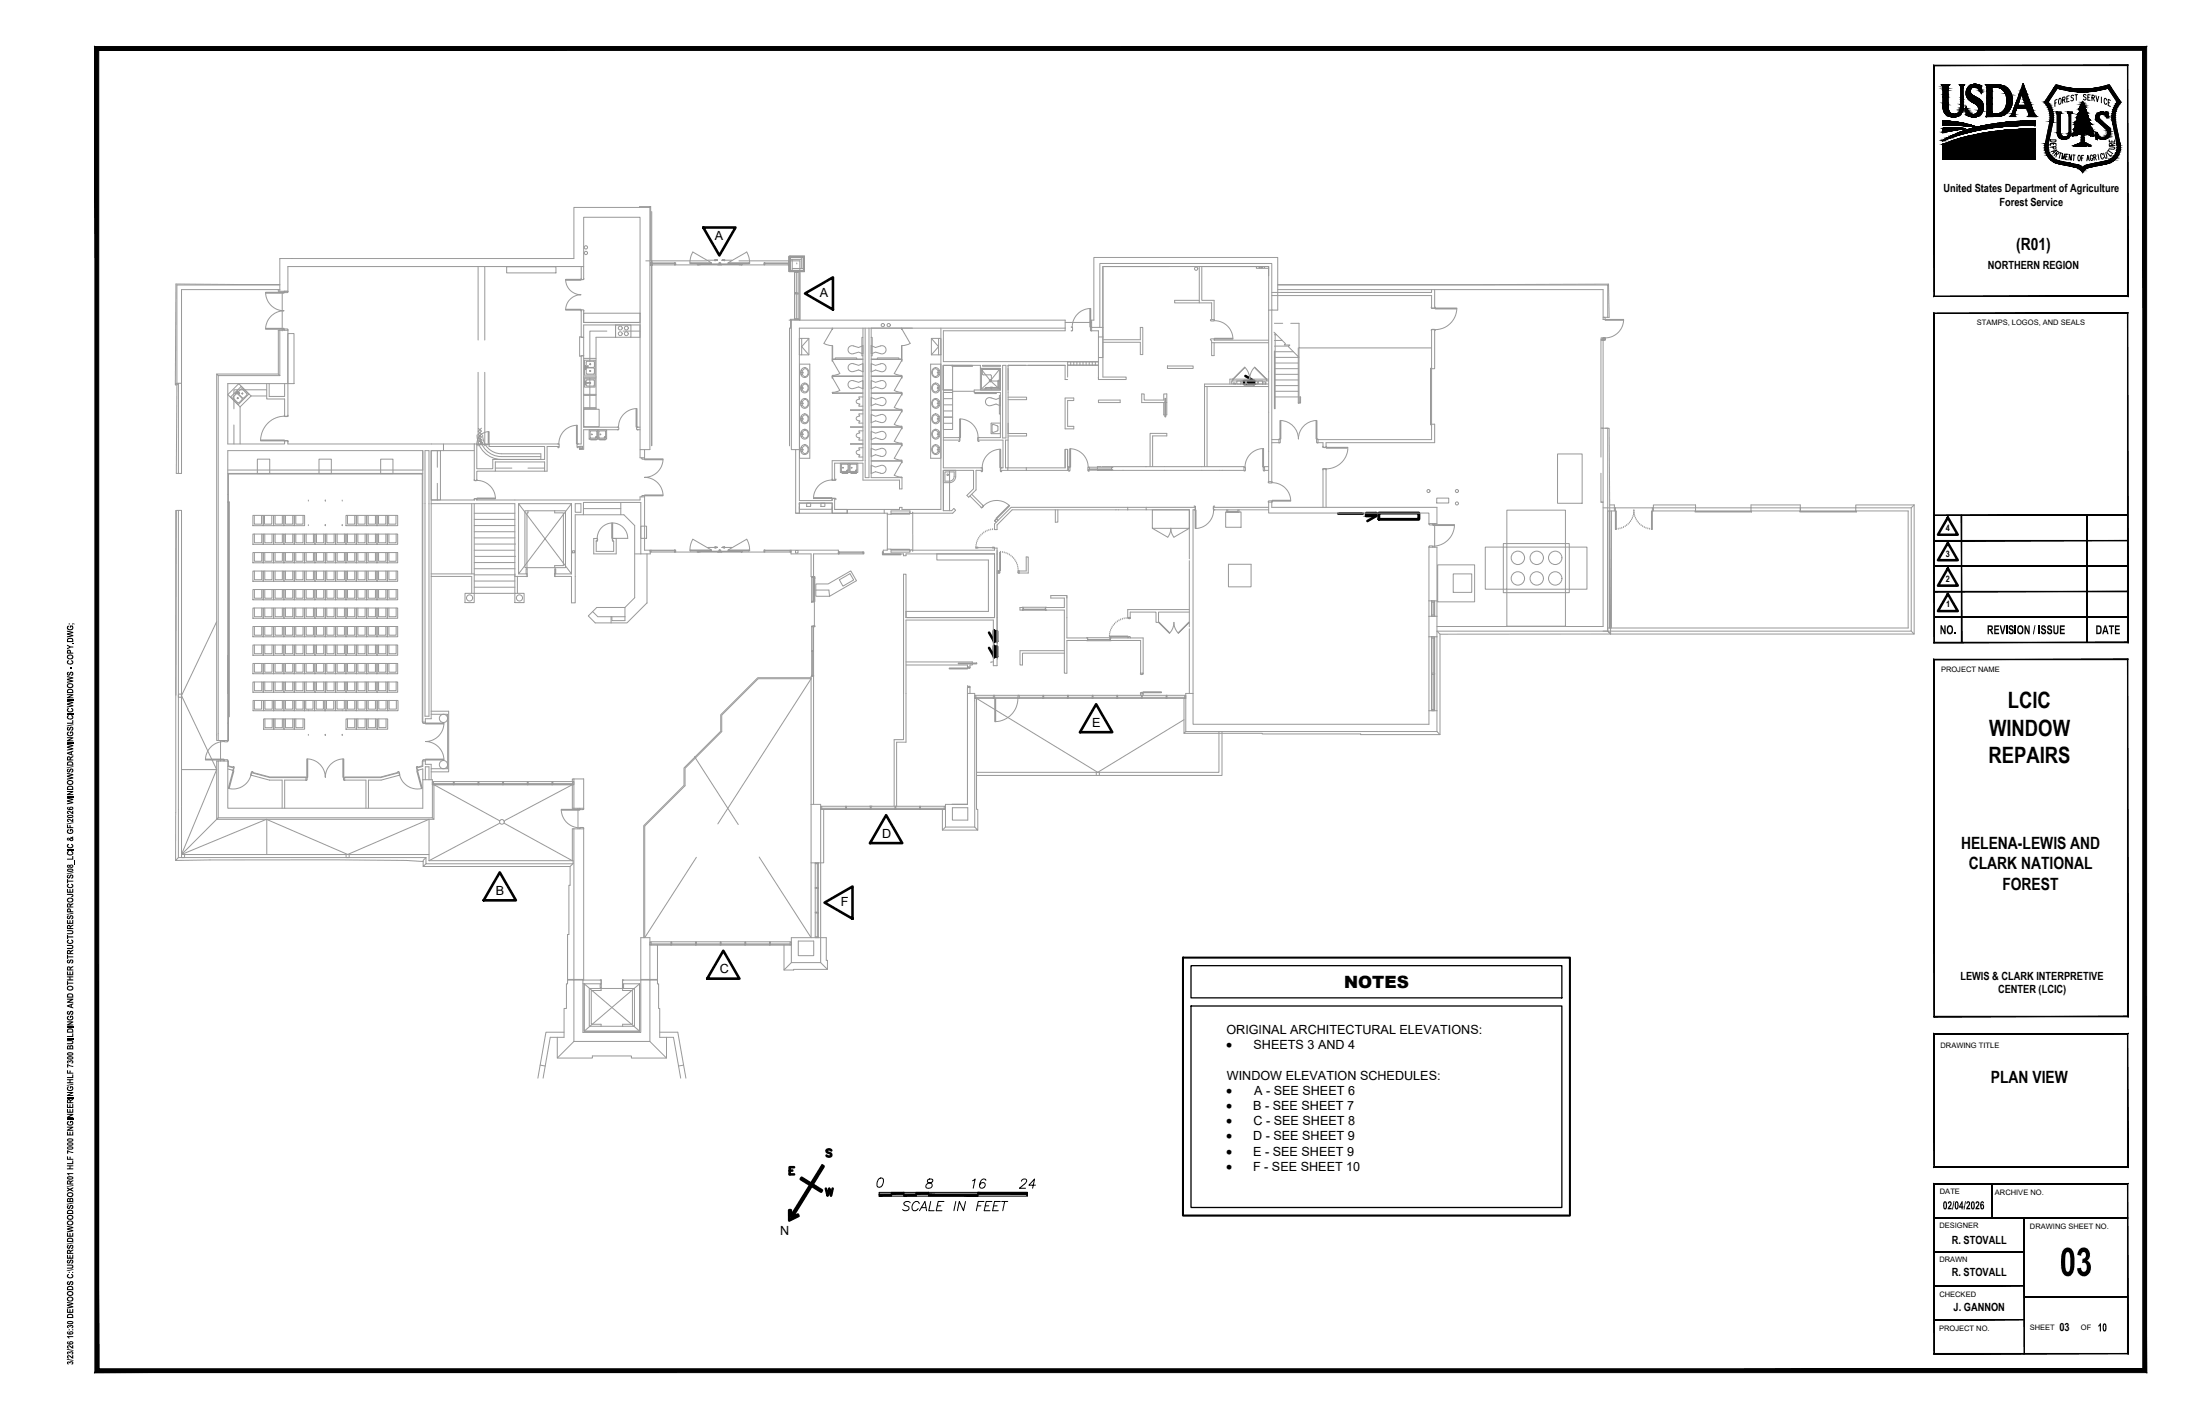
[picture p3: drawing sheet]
<svg xmlns="http://www.w3.org/2000/svg" width="432mm" height="279mm" viewBox="0 0 432 279" stroke-linecap="round" stroke-linejoin="round" font-family="sans-serif">
<defs><g id="words">
<text font-size="8.9" x="405.6" y="251.2">03</text>
<g font-size="4.9">
<text x="176.7" y="239.5">SCALE IN FEET</text>
<text x="190.5" y="235.3">16</text>
<text x="199.7" y="235.3">24</text>
</g>
<g font-size="4.4">
<text x="395.3" y="139.5">LCIC</text>
<text x="391.6" y="144.8">WINDOW</text>
<text x="391.5" y="150.2">REPAIRS</text>
<text x="161.6" y="236.7">W</text>
</g>
<g font-size="4">
<text x="403.6" y="32.1">R</text>
<text x="413.8" y="32.1">L</text>
</g>
<g font-size="3.5">
<text x="402.9" y="30.7">P</text>
<text x="402.9" y="31.4">A</text>
<text x="414.2" y="31.4">T</text>
<text x="414.5" y="30.7">U</text>
</g>
<g font-size="3.3">
<text x="397" y="49.2">(R01)</text>
<text x="386.1" y="167.2">HELENA-LEWIS AND</text>
<text x="387.6" y="171.2">CLARK NATIONAL</text>
<text x="394.3" y="175.2">FOREST</text>
<text x="264.6" y="194.5">NOTES</text>
<text x="392" y="213.2">PLAN VIEW</text>
</g>
<g font-size="3.1">
<text x="402.9" y="29.3">D</text>
<text x="402.9" y="30">E</text>
<text x="414.5" y="30">R</text>
<text x="414.5" y="29.3">E</text>
</g>
<g font-size="2.8">
<text x="381.9" y="124.9">NO.</text>
<text x="391.2" y="124.9">REVISION / ISSUE</text>
<text x="412.6" y="124.9">DATE</text>
</g>
<g font-size="2.6">
<text x="241.5" y="206.6">·</text>
<text x="241.5" y="215.6">·</text>
<text x="241.5" y="218.6">·</text>
<text x="241.5" y="221.6">·</text>
<text x="241.5" y="224.6">·</text>
<text x="241.5" y="227.6">·</text>
<text x="241.5" y="230.5">·</text>
</g>
<g font-size="2.5">
<text x="140.8" y="47.2">A</text>
<text x="161.4" y="58.5">A</text>
<text x="215.1" y="143.1">E</text>
<text x="173.7" y="164.9">D</text>
<text x="97.6" y="176.2">B</text>
<text x="165.5" y="178.4">F</text>
<text x="141.7" y="191.7">C</text>
<text x="241.5" y="203.6">ORIGINAL ARCHITECTURAL ELEVATIONS:</text>
<text x="246.8" y="206.6">SHEETS 3 AND 4</text>
<text x="241.6" y="212.6">WINDOW ELEVATION SCHEDULES:</text>
<text x="246.9" y="215.6">A - SEE SHEET 6</text>
<text x="246.8" y="218.6">B - SEE SHEET 7</text>
<text x="246.8" y="221.6">C - SEE SHEET 8</text>
<text x="246.7" y="224.6">D - SEE SHEET 9</text>
<text x="246.7" y="227.6">E - SEE SHEET 9</text>
<text x="246.7" y="230.5">F - SEE SHEET 10</text>
<text x="382.5" y="238.1">02/04/2026</text>
<text x="153.6" y="243.2">N</text>
<text x="413" y="262.2">10</text>
</g>
<g font-size="2.2">
<text x="382.7" y="37.8">United States Department of Agriculture</text>
<text x="393.7" y="40.5">Forest Service</text>
<text x="391.4" y="52.9">NORTHERN REGION</text>
<text x="386" y="192.9">LEWIS &amp; CLARK INTERPRETIVE</text>
<text x="393.4" y="195.6">CENTER (LCIC)</text>
<text x="384.3" y="244.9">R. STOVALL</text>
<text x="384.3" y="251.3">R. STOVALL</text>
<text x="384.7" y="258.1">J. GANNON</text>
<text x="405.5" y="262.2">03</text>
</g>
<g font-size="2">
<text x="14.4" y="123.1" transform="rotate(-90 14.4 123.1)">;</text>
<text x="14.4" y="268.7" transform="rotate(-90 14.4 268.7)">3/23/2616:30DEWOODSC:\USERS\DEWOODS\BOX\R01 HLF 7000 ENGINEERING\HLF 7300 BUILDINGS AND OTHER STRUCTURES\PROJECTS\08_LCIC &amp; GF\2026 WINDOWS\DRAWINGS\LCICWINDOWS - COPY.DWG</text>
</g>
<g font-size="1.8">
<text x="383.1" y="104.6">4</text>
<text x="383.1" y="109.6">3</text>
<text x="383.1" y="114.6">2</text>
<text x="383.2" y="119.6">1</text>
</g>
<g font-size="1.5">
<text x="389.2" y="64.1">STAMPS, LOGOS, AND SEALS</text>
<text x="382.2" y="132.2">PROJECT NAME</text>
<text x="382.1" y="206.3">DRAWING TITLE</text>
<text x="382" y="235.2">DATE</text>
<text x="392.8" y="235.3">ARCHIVE NO.</text>
<text x="381.9" y="241.8">DESIGNER</text>
<text x="399.7" y="242">DRAWING SHEET NO.</text>
<text x="381.9" y="248.5">DRAWN</text>
<text x="381.9" y="255.4">CHECKED</text>
<text x="381.8" y="262.1">PROJECT NO.</text>
<text x="399.7" y="261.9">SHEET</text>
<text x="409.7" y="261.9">OF</text>
</g>
</g></defs>
<!-- layer: TEXT25 -->
<path d="M173.1 235.1h29.1M202.2 234.8h-29.1v.7h29.1" fill="none" stroke="#000" stroke-width=".2"/>
<g fill="#000" stroke="#000" stroke-width=".2">
<path d="M173.1 235.1h2.4l-2.4 .4zM173.1 235.5h2.4v-.4z"/>
<path d="M182.8 235.1v.4h9.7zM182.8 235.1h9.7v.4z"/>
<path d="M192.5 234.8v.3h9.7zM192.5 234.8h9.7v.3z"/>
</g>
<!-- layer: TEXTM -->
<path d="M173.1 232h.7a1.04 1.04 0 0 1 .1 1.2 1.04 1.04 0 0 1-1.1 .5 1.49 1.49 0 0 1 .3-1.7zM182.8 232.2l-.2 .4 .2 .2a.63 .63 0 0 1 .8 .6 .68 .68 0 0 1-.6 .6 .68 .68 0 0 1-.7-.4 1.16 1.16 0 0 1 1.2-.8l.1-.6z" fill="none" stroke="#000" stroke-width=".2"/>
<!-- layer: REFPANELS-42 -->
<path d="M245.2 74l1.7 1M263.5 101.1h4.8M271 101.6l-1.8 1M271.5 101h7.9v1.2h-7.9z" fill="none" stroke="#000" stroke-width=".51"/>
<!-- layer: REFPANELS-54 -->
<path d="M245 75h1.9v.6h-1.9zM269 101h2v.6h-2z" fill="none" stroke="#000" stroke-width=".51"/>
<!-- layer: REFPANELS-42 -->
<g fill="#000" stroke="#000" stroke-width=".2">
<path d="M245 75l1.9 .6h-1.9zM245 75l1.9 .6v-.6z"/>
<path d="M269 101v.6l2-.6zM269 101.6l2-.6v.6z"/>
</g>
<!-- layer: REFPANEL-42 -->
<path d="M194.7 124.6l1 1.7M194.7 127.6l1 1.7M195.7 124.1v2.4M195.7 127.1v2.4" fill="none" stroke="#000" stroke-width=".51"/>
<!-- layer: REFPANEL-54 -->
<path d="M195.7 124.3h.6v2h-.6zM195.7 127.3h.6v2h-.6z" fill="none" stroke="#000" stroke-width=".51"/>
<!-- layer: REFPANEL-42 -->
<g fill="#000" stroke="#000" stroke-width=".2">
<path d="M195.7 124.3l.6 2v-2zM195.7 124.3l.6 2h-.6z"/>
<path d="M195.7 127.3l.6 2v-2zM195.7 127.3l.6 2h-.6z"/>
</g>
<!-- layer: FLOOR_PLAN -->
<g fill="none" stroke="#999" stroke-width=".2">
<path d="M52.3 57.6h3.6v.1h-3.6zM52.3 57.7a3.6 3.6 0 0 0 3.6 3.5 3.6 3.6 0 0 0-3.6 3.5M54.8 57v.4h1.9M55.1 57.4v-6.5h57.9v-10.1h15v47.7h-2v1.6h.9v-1.6M55.1 56l-20.5-.1-.1 19.9 .3-.3M55.1 57h-19.4v36.2h-1l.1-17.4M55.1 56.1h-20.3v19.4M55.6 57.5v7.7M55.9 57.4h.8M56 57.4v.2h.6l.1-.2M94.1 52.5v14.5M95.5 52.5v14.5"/>
<path d="M99.8 52.5h9.7v1.2h-9.7zM111.4 55h3v.2h-3zM111.4 55.2a3 3 0 0 0 3 2.8 3 3 0 0 0-3 2.9M114.4 52.5v2.5l.1 .1 .5-.1-.1-2.5M114.9 52.5v-9.7h11.1v45.7M114.9 52.5h-58.2v4.9M125.9 40.8v-.1h2.2l-.1 .1M127.1 51.4h12M128.1 51.7h.2v.6h-.2zM128.1 51.7l.2 .6M128.1 40.7v10.7h.2M128.3 51.8h.1v.4h-.1z"/>
<path d="M128.3 51.7l-.2 .6M128.3 41.6v46.2M128.4 51.6h-.1v.7h.2M128.4 52.2h9.5M128.4 51.8h4.4M128.4 51.9h4.5M132.8 51.8l.1 .4zM132.9 51.8h.1v.4h-.1zM135.8 51.8h.2v.1h-.2zM135.8 51.8l.2-1.1 .4-1.1 3.7 2.2M136 51.8h3.9v.1h-3.9zM136 51.8h3.9"/>
<path d="M137.3 52h.2v.2h-.2zM137.5 52h3.9v.2h-3.9zM137.5 52.1h3.9M139.3 51.2h2M139.9 51.8h.2v.1h-.2zM140.8 51.2h.5l-.5 .1v-.2l.5 .1-.5 .1M140.8 51.3l.5-.1-.5 .1M140.8 51.2h.5h-.5M141.4 52h.1v.2h-.1zM141.5 51.8h.2v.4h-.2zM141.7 51.8v.4zM141.7 51.8h.2v.4h-.2z"/>
<path d="M141.9 52h.2v.2h-.2zM142.1 52h3.9v.2h-3.9zM142.1 52.1h3.9M142.2 51.2h1.9M142.7 51.2h-.5l.5 .1v-.2l-.5 .1 .5 .1M142.7 51.3l-.5-.1 .5 .1M142.7 51.2h-.5h.5M143.4 51.8h.1v.1h-.1zM143.4 51.8l3.6-2.2 .5 1.1 .1 1.1M143.5 51.8h3.9v.1h-3.9zM143.5 51.8h3.9M145.5 51.4h12v11.6"/>
<path d="M145.5 52.2h9.9h-.2v-.4h.2v.4M146 52h.2v.2h-.2zM147.4 51.8h.2v.1h-.2zM150.4 51.8h.2v.4h-.2zM150.6 51.9h4.6M150.6 51.8h4.8M155.2 51.6h.2v.7h-.2M155.4 52.3h.2v1.2h-.2zM155.4 50.5h.2v1.2h-.2zM155.4 52.7l.2-.2-.2-.2v1.2h1l-.1-.2-.3 .2-.2-.2M155.4 52.4l.2 .2-.2 .2M155.4 52.6l.2 .2-.2 .2"/>
<path d="M155.4 52.7l.2 .2-.2 .2M155.4 52.9l.2 .1-.2 .2M155.4 53l.2 .2M155.4 53.1l.2 .3M155.4 53.3l.2 .2M155.4 50.5l.2 .2-.2 .2 .2 .3-.2 .2 .1 .3-.1-.2 .2-.2-.2-.2 .2-.2-.2-.2M155.4 51.7h.2v.6h-.2zM155.4 51.7l.2 .6M155.4 50.5l.2 .2M155.4 50.5v.1M155.5 52.2h.1M155.6 50.5h.1"/>
<path d="M155.6 50.7h2.6v2.6h-2.6zM155.6 50.5h2.8v.2h-2.8zM155.6 53.3h.8v.2h-.8zM155.6 51.7l-.2 .6M155.6 52.4h-.2M155.6 52.3l-.2 .2M155.6 53.2l-.2 .2M155.6 53.3l.1 .2 .2-.2 .3 .2M155.6 53.4v.1M155.6 50.5l.1 .2M155.6 50.5l-.2 .2M155.6 50.7v2.5h2.6"/>
<path d="M155.6 50.7h2.5v2.2h-2.1M155.6 51.1h2.2M155.6 53.3l-.2 .2M155.6 50.7l.3-.2 .1 .2M155.7 53.3l.2 .2 .2-.2 .2 .2M155.8 53.3l-.2 .2M155.8 50.7l.2-.2 .2 .2M155.9 50.7l-.2-.2-.3 .3M156 51.1v2.1M156.1 50.5l.3 .2 .2-.2 .1 .2M156.1 50.5l-.2 .2M156.3 50.5l.2 .2 .2-.2"/>
<path d="M156.3 50.5l-.2 .2M156.4 53.3l-.2 .2M156.4 53.3h.1M156.4 50.5l.2 .2M156.4 50.5l-.2 .2M156.4 53.3h.8v.1h-.8zM156.4 53.4h.8v.2M156.4 57.9h.8M156.4 53.4v9.6M156.4 53.3l.8 .1M156.4 53.4l-.1 .1M156.4 57.7h.8"/>
<path d="M156.4 53.6h.8M156.6 50.7l.2-.2 .2 .2M156.7 50.5l.2 .2M156.8 53.6v4.1M156.8 57.9v4.9M156.8 50.7l.2-.2 .2 .2M156.9 57.7h-.5h.5M156.9 53.4h-.5h.8M156.9 53.4h-.5h.5M156.9 53.3h.1M156.9 50.7l.2-.2 .2 .2M157.1 50.7l.2-.2 .2 .2"/>
<path d="M157.1 53.3l.2 .2M157.2 53.4v9.6M157.2 53.3l-.8 .1M157.2 50.7l.2-.2 .2 .2M157.3 53.3l.2 .2M157.3 53.3l-.1 .2h1v-.2h-1v.2h1.2M157.4 53.3l.2 .2M157.5 53.3l-.2 .2M157.5 50.5l.3 .2 .2-.2M157.6 53.3l.2 .2M157.6 50.5l-.2 .2M157.6 53.3l-.2 .2"/>
<path d="M157.7 53.3l.2 .2M157.8 53.3l-.2 .2M157.8 50.7v2.2M157.8 50.5l.2 .2M157.9 50.5l-.3 .2M157.9 53.3l.2 .2M157.9 53.3l-.2 .2M158 50.5l.2 .2M158 53.3l.2 .2M158 53.3l-.2 .2M158.1 50.5l.2 .2M158.1 50.5l-.2 .2-.2-.2-.2 .2"/>
<path d="M158.1 53.3l.3 .2M158.2 50.7h.2v2.8h-.2zM158.2 50.9l.2 .2-.2 .2 .2 .2-.2 .2M158.2 51l.2 .2-.2 .2 .2 .2-.2 .3 .2 .2-.2 .2M158.2 52.2l.2 .2-.2 .2 .2 .2M158.2 52.3l.2 .2-.2 .2 .2 .2-.2 .2 .2 .3-.1 .1M158.2 52.5l.2 .2-.2 .2 .2 .2-.4 .4M158.2 50.7l.2 .2-.2 .2 .2 .3M158.2 51.7l.2 .2-.2 .2M158.2 52l.2 .2-.2 .2M158.2 53.4v.1M158.3 50.7l.1 .1-.2 .2"/>
<path d="M158.3 50.5l.1 .2M158.3 50.5l-.2 .2M158.4 50.7h.1M158.4 50.5h-3v1.1l.2-.1-.2-.2 .2-.3-.2-.2M158.4 50.5v3M158.4 50.5l-.2 .2M158.4 50.7l-.2 .2M158.4 51.4l-.2 .2 .2 .2-.2 .2M158.4 52.8l-.2 .2 .2 .2-.3 .3M230.3 52.5h-13.1v21.7h4.5v.5h-5.4M236.1 52.5v7.1M236.6 52.5v6.6h2.5v3.8h-.5v-3.3h-7.3v-.5h4.8"/>
<path d="M236.7 52.5h13.1M247.4 52.5v.3h2.4M249.8 52.5h-32.6v12h-2.3M249.8 52.5v42.3h.6v-33.7h-.6M251.6 57h64v5.5h1M251.6 56.1h65v6.4M281.9 57v.6h-31.5M282.5 57v3.7h-.6v-2.5h-31.5M316.6 56.1l.1-.2 .1 6.6h-.2M316.7 55.9l-65.1 .1M34.5 75.8h.3l.3-.3v17.7M34.8 75.5h.9"/>
<path d="M42.7 73.6v72.2h.3M43 74l-.3-.4h12.1l.3 .4M43 74h12.1M43 74v71.8M44.9 77.7l2.4 2.4M44.9 77.7l2.1-2.2 2.4 2.5M49.4 78h3.1M49.4 78l-2.1 2.1M52.3 64.7h3.6v.1h-3.6zM52.5 76.8h-6.4v3.7M53 75.5v2.6h3v-2.6M54.8 73.6v-8.6h1.9v17h-.7v-3.4h-3.5v-3.1"/>
<path d="M55.1 65v9M56 65v-.2h.6l.1 .2M56.7 65.7h1.2v9.8h-1.2zM56.7 75.5h-11.8v11.9h11.1v-.6M94.1 73.3v14.5M95.5 73.3v14.5M111.4 60.9h3v.2h-3zM114.4 61.1v5.3h.5l-.8-.1v3.8h.8h-.5v17.3h-.7M114.4 61.3l.1-.3 .5 .1-.1 .2M114.9 61.7h11.1v1.8h-11.1zM114.9 61.1v2.4h11.1M114.9 77.9h2.5"/>
<path d="M114.9 74.2h2.5M114.9 70.6h2.5M114.9 74.4h2.5M114.9 77.6h2.5M116.1 74.4v6.1M119.5 65.2h-3.4v6M121.2 64h3v2.4h-3zM121.2 64v2.4h-3.8v14.1h-2.5M122.7 65.2h3.3M124.2 66.4h1.8v-2.4h-11.1v20.1h6.7M155.4 63h.4l-.1-.1v1.7h-.2v23.2M155.7 62.9h1.7v.1"/>
<path d="M156.4 62.7h.8v.2h-.8zM157.4 66.6h.5v3.3h-.5zM157.4 71.7h2v18.5h-2zM157.9 66.6h1.4v3.3h-1.4M159.3 66.6l-1.4 1.7 1.4 1.6M163.9 70.8v.3zM163.9 73.9v.2zM163.9 64.8l-1.7 2.8 .8 .3 .8 .2 .1 2.7M163.9 64.6v.2zM163.9 74.1v.3zM163.9 77.3l.1 .2zM163.9 70.7h6"/>
<path d="M163.9 71.1l1.5 2.4-1.5 .4M163.9 74.4l1.5 2.5-1.5 .3M163.9 68.1v2.7h6M163.9 74h6M163.9 77.4h6M163.9 74.1h6M164 77.5h5.9M164.4 70.7v-.2h4.3v.2M169.9 66.4h-.2v3.7h.2M169.9 64.6v26.1h-6v3.8h.4v-3.3h5.6v3.3h7.2v1.8h.5v-2.3M170.3 64.6v29.4h.8v-29.4M171.5 66.4h.2v3.7h-.2"/>
<path d="M171.5 64.6v29.4h6.1M171.5 74h6M171.5 77.4h6M171.5 74.1h6M171.5 77.5h6M172.8 70.7v-.2h4.2v.2M177.5 70.8h.1v.3h-.1zM177.5 71.1l-1.4 2.4 1.4 .4M177.5 73.9l.1 .2zM177.5 74.1h.1v.3h-.1zM177.5 74.4l-1.4 2.5 1.4 .3M177.5 77.3l.1 .2z"/>
<path d="M177.5 77.5h.1v.3h-.1zM177.5 77.8l-1.4 2.4M177.5 64.6l.1 .2zM177.5 68.1v2.6h-6M177.6 64.8l1.6 2.8-.8 .3-.8 .2v2.7h-6.1M183.2 71.7h2.1v18.5h-2.1zM183.4 66.6l1.4 1.7-1.4 1.6M184.8 66.6h.5v3.3h-.5zM184.8 66.6h-1.4v3.3h1.4M185.3 64.6v35.7h-7.7v-.4h-.5v.4h-12.8v-2.1h-.4M185.7 71.9v4.9M185.7 71.9h1.9v4.9h-1.9z"/>
<path d="M185.7 77.3h1.9v7.3h-1.9zM185.7 76.8h1.9v.5h-1.9M185.7 78.5h1.9M185.7 79.7h1.9M187.4 71.9h4.1v.2h-4.1zM187.6 77h4.2M191.9 77.3v.2h4.3v-.2M193 72.5h4v4.3h-4zM193.2 72.7h3.6v3.9h-3.6zM193.2 72.7l1.8 2.3 1.8-2.3M193.2 76.6l1.8-1.6 1.8 1.6M193.4 72.7l.1 1.1h1.6l.1 1.2h1.5"/>
<path d="M193.5 71.9h3.5v.2h-3.5zM196.7 74.9l-.2 .2-.1 1.2h-2.2l-.2 .3M196.7 75l-.1 1.4h-2.4l-.1 .2M196.7 74.9h.1M197 72.5h-4v-.6h-7.3v20.2h7.7v.5h-1.2v3.9l-1.5 1.4-.3-.4 1.3-1.3v-3.6h-6v8h1.7l.4-.5 .4 .4-.6 .5h-7.9v7.3h16.1v-.4M197 77.9h-.2v3.6h.2M197 72.5v4.3h-5.2v.5h5.2v8.9h-4.4v.5h4.9v5.4h-.5v.5h13.2M197.4 71.9h.7v14.3h-.7zM198.5 78.2h3.6v.5h-3.6M198.5 72.5v4.3M202 71.9h-3.5v.2M202.4 71.9h7.3"/>
<path d="M209.7 71.9h-11.2v20.2M209.7 78.4h1.7v.5h-1.2v5h1.2v.5h-1.7zM209.7 71.9v2.8h.5M209.7 64.6h-52.3v34h6.5v-.4M209.7 63.5h5.2M210.2 71.2h-24.5v-6.1h24v-2.1h-53.9v25.5h1.6M210.2 71.2v3M210.2 71.9h6.1M210.2 71.2h6.1M210.2 71.3h6.1M210.8 71.3v.6M211.4 71.3v.6"/>
<path d="M212 71.3v.6M212.6 71.3v.6M213.2 71.3v.6M213.9 71.3v.6M214.5 71.3v.6M215.1 71.3v.6M215.7 71.3v.6M216.3 78.8h4.3v.5h-4.3zM216.3 74.2v.5v-.5M216.3 66.3h.9M216.3 70.4h.9M216.6 64.5v-12.6h33.8v9.2h1.2v-10.4h-36.2v12.3h-.5v2.1h1.4v9.1"/>
<path d="M217.2 66.9h7.3v-2.4h.5v5.3h-.5v-2.4h-7.3M229.1 79.3v2.4h.3M229.4 79.3h-4.6v-1.7h.5v1.2h3.8v-1.2h.6v4.1h-.2M229.4 78.4h.1v3.7h-.1zM229.5 79.3h.2M229.9 72.1h5v.4h-5zM237.2 76.1h12.6M237.7 76.1v15.8M238.6 67v3h.5v-2.5M238.6 67.5h11.2M239.1 67h10.7M242.7 74.7v.3"/>
<path d="M242.8 75.4h.4v.2h-.4zM243.5 75h.8v.6h-.8zM244.5 75h.7v.6h-.7zM245.1 72.3l-2.3 2.4zM245.1 72.3l.6 .9 .4 1.5 .3-1.5 .6-.9M245.4 75h2.2v.6h-2.2zM247 72.3l2.4 2.4zM247.8 75h.8v.6h-.8zM248.6 75.2h.6v.4h-.6zM249.4 74.7v.3h.4M249.4 75h-6.9v.6M249.8 74.7h-7.6v.9"/>
<path d="M249.8 75.6h-12.6v16.3M250.9 65.4l2.2 2.3-.2 .2h1.1l-.3 .3 2.1 2.2M250.9 70.4h4.7M250.9 77h4.7M250.9 65.9h.5M250.9 67h1.6M250.9 68.1h2.9M250.9 69.3h3.8M250.9 71.5h4.7M250.9 72.6h4.7M250.9 73.7h4.7M250.9 74.8h4.7"/>
<path d="M250.9 75.9h4.7M250.9 78.2h4.7M251.1 65.6v14.9h-.2v-11.4M255.6 79.4h.2M255.6 68.5v10.9M255.8 63.7v4.8h26.1M255.8 68.5v10.7h.1v-1h.2v1.2h-.5M281.7 72.5h.2v11.1h-.2zM281.9 65.1v-.3h.6l.1 .3M281.9 60.5v.2h.6l.1-.2M281.9 64.9h.6v7.7h-.6zM282.6 60.7h4.3v.1h-4.3z"/>
<path d="M286.8 60.8a4.3 4.3 0 0 1-4.2 4.1M315.2 66.9h.4v17.4h-.4zM315.2 66.5h.4v.4h-.4zM315.6 62.5h.5v.4h-.5zM315.6 66.5h.5v.4h-.5h.5v-.4h-.5v.4zM315.6 66.5v.4M316.1 62.9h3.6v.2h-3.6zM316.1 66.5v.4h-.5M319.7 63.1a3.7 3.7 0 0 1-3.6 3.4M44.9 98.8h.2v42.3M44.9 98.9h.1v46.9M44.9 93.2h38.3"/>
<path d="M44.9 97.4h.1M44.9 92.6h38.3M46.1 83.7v3.7M47.3 80.1v7.3M50.7 90.4h2.4v2.8h-2.4zM51.3 86.6h4.7v.2h-4.7zM56 82a4.8 4.8 0 0 0-4.7 4.6M56 81.7v.3h.1h.5h.1v-.3M56 86.8h.7v.6h37.2v4.9h3.1v-1.8h10.2v-2.6h-10.9v-.5h13.7M56 87l.1-.2h.5l.1 .2M60.7 98.7h.1M62.8 90.4h2.4v2.8h-2.4z"/>
<path d="M64.1 98.7h.1M67.4 98.7h.1M75 90.4h2.4v2.8h-2.4zM83.7 88.7h.8v52.3h-.8zM84.9 98.4h8.5v-.2h.5v.2M84.9 88.7h1.8v9.7h-1.8zM84.9 99.2h16.5v17.6h-8v-17.6M86.1 88.7v3.3M86.1 95.2v3.2M87.3 87.4v1.3M92.9 99.2v13.8M93.4 88.7h-8.5v52.8h-1.2v.7h-.5v-53.5h-38.3v57.1"/>
<path d="M93.4 87.4v7.2h.5v-1.8h3.6M93.4 94.4l.1 .3 .4-.1v-.2M93.4 98.4l.1-.2h.4v.2M93.9 98.4h32.1v-.6h.9v10.5h1.1v.8h-3M93.9 87.4h2.4v.2h-2.4zM93.9 94.6a3.7 3.7 0 0 1 3.7 3.5M93.9 98.1h3.7v.1h-3.7zM93.9 85.7a4.8 4.8 0 0 0 4.8 4.8M94.2 84.3l.6 .6-.7 .6 .7 .5-.5 .9 .2 .1M94.5 85.7a4.2 4.2 0 0 0 4.2 4.2h7.8M94.5 87l.1 .1M94.6 87.3h.1"/>
<path d="M94.6 87.3v.1M94.6 87.1l.2 .2h.1l-.1-.2M94.7 87.1l.1 .2M94.7 86.9l.2 .5M94.7 87.1h.1M94.7 87.3h.1M94.8 87.4h.1M94.8 87l-.2 .1M94.8 87v.1M94.8 84.3l-.6 .6 .6 .5-.6 .8 .7 .4-.1 .4M94.8 87.1h.1M94.8 87.1l-.1 .1 .1-.1"/>
<path d="M94.8 87.1l.1 .2M94.9 87.3h.1M94.9 87.3h-.1M94.9 87.3v.1M94.9 87.4v.1M94.9 87.4h-.1M94.9 87.3l.1-.2-.4 .2h.1M94.9 87.2h.1M94.9 87.4h.1M95 87.1h.1M95 87.1v.1M95 85.7a3.7 3.7 0 0 0 3.7 3.6l7.8 .1v1.1"/>
<path d="M96.1 85h.2v2.4h-.2zM96.1 85a2.43 2.43 0 0 0-2.2 2.6M97.5 91h9.7v1.8h-9.7zM97.5 92.2h3.3M102.1 99.2h10.4M104 92.2h3.2M110 87.9h-2.3v4.9h-.5M112.5 99.2l-10.4 13.8v-13.8l10.4 13.8M112.5 99.2v13.8M113.3 99.2h1.1v1.7h-1.1zM113.7 87.9h.4M114.1 87.9h.6v.5h-.6z"/>
<path d="M114.2 88h.4v.3h-.4zM114.9 80.3h2.5M114.9 80.6h3.1v3.4h-3.1zM116 84.6h1.7v1.9h-1.7zM116.2 84.8h1.3v1.5h-1.3zM116.3 86.6h1.2zM116.3 86.5v.1M117.3 86.1l-.1 .1M117.4 86l-.1 .1M117.4 86.5v.1M117.5 85.9l-.2 .2M117.7 84.6h1.7v1.9h-1.7z"/>
<path d="M117.9 84.8h1.3v1.5h-1.3zM118 86.6h1.2zM118.1 86.5v.1M119.1 86l-.1 .1M119.1 86.5v.1M119.2 85.9l-.3 .3M121.6 84.1l.2 .1v.4h-.2M121.6 84.6h-6.7v3.9h-.8M122.2 98.9v2.5M125.2 80.4h.2v3.7h-.2zM125.2 80.5a3.6 3.6 0 0 0-3.4 3.6M125.5 84.1h.5"/>
<path d="M125.5 84.6h.5M125.6 84.1l-.2 .1v.4h.2M126.4 90.1l.1 .3 .4-.1v-.2M126.4 97.8l.1-.2h.4v.2M126.9 90.3h3.7v.2h-3.7zM126.9 97.5h3.7v.1h-3.7zM130.5 90.5a3.6 3.6 0 0 1-3.6 3.5 3.6 3.6 0 0 1 3.6 3.5M156.7 88.5v12.5h.7M157.4 99.1v1.9h-.7M157.4 99.1v1.2h6.5v-1.2M157.4 99v.4M157.4 99.8v1.2"/>
<path d="M157.4 99.1h6.5M158.8 99.1h.8v.6h-.8zM161.6 99.1h.8v.6h-.8zM163.9 99.8v1.2h2.9M163.9 99.1v1.9h2.9M163.9 98.2h.4M165.5 91.2h1.7v1.8h-1.7zM165.7 91.4h1.3v1.4h-1.3zM165.8 93.1l1.1 .1zM165.8 93v.1M166.8 92.7v-.1l-.1 .2M166.9 93v.1"/>
<path d="M167 92.5l-.1 .1M167.2 91.2h1.7v1.8h-1.7zM167.4 91.4h1.3v1.4h-1.3zM167.5 93.1l1.2 .1zM167.6 93v.1M168.6 92.6l-.2 .2M168.6 93v.1M168.7 92.5l-.2 .2M169.9 84h-2.4v.1h2.4M169.9 80.7h-2.4l2.4 .1M169.9 87.4h-2.4v.1h2.4M171.5 84.1h6"/>
<path d="M171.5 90.7h6M171.5 80.7h6M171.5 84h6M171.5 80.8h6M171.5 87.4h6M171.5 87.5h6M171.5 90.8h6M176.1 80.2l1.4 .4M177.5 80.6l.1 .2zM177.5 80.8h.1v.3h-.1zM177.5 81.1l-1.4 2.4 1.4 .4M177.5 83.9l.1 .2z"/>
<path d="M177.5 84.1h.1v.3h-.1zM177.5 84.4l-1.4 2.5 1.4 .4M177.5 87.3l.1 .2zM177.5 87.5h.1v.3h-.1zM177.5 87.8l-1.4 2.4 1.4 .4M177.5 90.6l.1 .2zM177.5 90.8h.1v.3h-.1zM177.5 91.1l-1.4 2.5 1.4 .3M177.5 94v-.1l.1 .1M185.7 86.2h3.2v.5h-3.2M185.7 80.9h1.9M185.7 82.1h1.9"/>
<path d="M185.7 83.3h1.9M187 92.6v8M191.3 97.3l2.3 2.3-.3 .4-2.3-2.3M193.5 99.5l.2 .1-.1 .1-.3 .3-.1-.2M195.2 83.3h1.8v2.1h-1.8zM196.5 84l-.1-.2-1-.2-.1 1.4 .2 .2 1-.5M196.5 84v.7M198.4 92.1v.5M198.5 85.4h3.6v.5h-3.6M198.5 86.7h-.5v5.4h11.7M198.5 83.3v2.1M198.7 99.5a3.6 3.6 0 0 0-5 .1"/>
<path d="M202.1 92.1v.5M209.7 92.1v-3.6h.5v3.4h.2v.7h-.2M209.7 88.5v3.6M210.2 88.5v4.1M214.3 92h.2v.2v.4l-.2-.1M214.5 92.4h4.4zM214.5 92h4.4M216.8 91.9h-.7v.7M217 91.9h8.8M218.9 92.4h.1M219.1 92h-.2l-.1 .2 .1 .4 .2-.1M222 99.9v.5"/>
<path d="M225.6 91.9h19.3v.7h-30.4M225.7 99.9v.5h8.5v9.6M226.5 91.9v-6.6h3.2v.5h-2.8v6.1M249.8 99.9h-10.8v.5h10.8M249.8 98.9h.6v1h32.5v3.2h-1.5v-2.1h-31.6zM249.8 91.9h-.8v.7h.8M250.4 87.2h1.4M250.4 86.6h1.4v.6M251.8 86.5l.3 .1v.5l-.3 .1M252 82.8h.2v3.6h-.2zM252.2 82.8a3.7 3.7 0 0 1 3.5 3.6 3.6 3.6 0 0 1 3.4-3.6M259.1 82.8h.2v3.6h-.2z"/>
<path d="M259.5 86.6h22.4v-3.1h.6v3.7h-21.4v.9h-.6v-.9h-1zM259.5 86.5l-.2-.1-.1 .2v.5l.1 .1h.2M260.5 87.9l-.1 .2h.3h.4v-.2M260.5 92.5l-.1-.2h.3h.4v.2M260.5 99.9v-7.6h.6v7.6M261.1 88.1h4.3v.2h-4.3zM265.4 88.4a4.3 4.3 0 0 1-4.6 3.9M282.9 98.1h2.4v.9h-2.4zM306.7 89.4h4.8v9.7h-4.8zM315.2 93.2v5.7h.4h-.4M315.2 84.3v5.7M315.6 84.3h1v40h-33.7l.6 .6 33.6-.1-.3-40.5h-.7"/>
<path d="M315.6 84.3v39.1h-32.7M315.6 100h60.7M316.9 99.4h1v1.2M318.1 100v4.2h.2v-3.6h-1.7v23.7l.5 .5h59.8l-.6-.5M325.4 100v.6h-.2v3.6h.2v-3.6h8.5v-1.2h-8.3v1.2M344.8 99.4h9.7v1.2h-9.7zM376.3 100v24.3h-60.7M376.9 99.4h-11.5v1.2h10.3v23.1h-59.1M376.9 99.4v25.4M376.9 99.4l-.6 .6M34.6 100.5v68.9M35.1 100.5v68.4"/>
<path d="M49.8 119.7h2v2h-2zM49.8 116.1h2v2h-2zM49.8 112.4h2v2.1h-2zM49.8 108.8h2v2h-2zM49.8 105.2h2v2h-2zM49.8 101.5h2v2h-2zM50.1 101.5v1.7h1.4v-1.7M50.1 119.7v1.7h1.4v-1.7M50.1 116.1v1.7h1.4v-1.7M50.1 112.4v1.8h1.4v-1.8M50.1 108.8v1.7h1.4v-1.7M50.1 105.2v1.7h1.4v-1.7"/>
<path d="M51.8 119.7h2.1v2h-2.1zM51.8 116.1h2.1v2h-2.1zM51.8 112.4h2.1v2.1h-2.1zM51.8 108.8h2.1v2h-2.1zM51.8 105.2h2.1v2h-2.1zM51.8 101.5h2.1v2h-2.1zM52.1 101.5v1.7h1.4v-1.7M52.1 119.7v1.7h1.5v-1.7M52.1 116.1v1.7h1.5v-1.7M52.1 112.4v1.8h1.5v-1.8M52.1 108.8v1.7h1.5v-1.7M52.1 105.2v1.7h1.5v-1.7"/>
<path d="M53.9 119.7h2v2h-2zM53.9 116.1h2v2h-2zM53.9 112.4h2v2.1h-2zM53.9 108.8h2v2h-2zM53.9 105.2h2v2h-2zM53.9 101.5h2v2h-2zM54.2 119.7v1.7h1.4v-1.7M54.2 116.1v1.7h1.4v-1.7M54.2 112.4v1.8h1.4v-1.8M54.2 108.8v1.7h1.4v-1.7M54.2 105.2v1.7h1.4v-1.7M54.2 101.5v1.7h1.4v-1.7"/>
<path d="M55.9 119.7h2v2h-2zM55.9 116.1h2v2h-2zM55.9 112.4h2v2.1h-2zM55.9 108.8h2v2h-2zM55.9 105.2h2v2h-2zM55.9 101.5h2v2h-2zM56.2 119.7v1.7h1.4v-1.7M56.2 116.1v1.7h1.4v-1.7M56.2 112.4v1.8h1.4v-1.8M56.2 108.8v1.7h1.4v-1.7M56.2 105.2v1.7h1.4v-1.7M56.2 101.5v1.7h1.4v-1.7"/>
<path d="M57.9 119.7h2.1v2h-2.1zM57.9 116.1h2.1v2h-2.1zM57.9 112.4h2.1v2.1h-2.1zM57.9 108.8h2.1v2h-2.1zM57.9 105.2h2.1v2h-2.1zM57.9 101.5h2.1v2h-2.1zM58.2 119.7v1.7h1.5v-1.7M58.2 116.1v1.7h1.5v-1.7M58.2 112.4v1.8h1.5v-1.8M58.2 108.8v1.7h1.5v-1.7M58.2 105.2v1.7h1.5v-1.7M58.2 101.5v1.7h1.5v-1.7"/>
<path d="M60 119.7h2v2h-2zM60 116.1h2v2h-2zM60 112.4h2v2.1h-2zM60 108.8h2v2h-2zM60 105.2h2v2h-2zM60.3 119.7v1.7h1.4v-1.7M60.3 116.1v1.7h1.4v-1.7M60.3 112.4v1.8h1.4v-1.8M60.3 108.8v1.7h1.4v-1.7M60.3 105.2v1.7h1.4v-1.7M60.7 103.5h.1M62 119.7h2.1v2h-2.1z"/>
<path d="M62 116.1h2.1v2h-2.1zM62 112.4h2.1v2.1h-2.1zM62 108.8h2.1v2h-2.1zM62 105.2h2.1v2h-2.1zM62.3 119.7v1.7h1.4v-1.7M62.3 116.1v1.7h1.4v-1.7M62.3 112.4v1.8h1.4v-1.8M62.3 108.8v1.7h1.4v-1.7M62.3 105.2v1.7h1.4v-1.7M64.1 119.7h2v2h-2zM64.1 116.1h2v2h-2zM64.1 112.4h2v2.1h-2z"/>
<path d="M64.1 108.8h2v2h-2zM64.1 105.2h2v2h-2zM64.1 103.5h.1M64.3 119.7v1.7h1.5v-1.7M64.3 116.1v1.7h1.5v-1.7M64.3 112.4v1.8h1.5v-1.8M64.3 108.8v1.7h1.5v-1.7M64.3 105.2v1.7h1.5v-1.7M66.1 119.7h2v2h-2zM66.1 116.1h2v2h-2zM66.1 112.4h2v2.1h-2zM66.1 108.8h2v2h-2z"/>
<path d="M66.1 105.2h2v2h-2zM66.4 119.7v1.7h1.4v-1.7M66.4 116.1v1.7h1.4v-1.7M66.4 112.4v1.8h1.4v-1.8M66.4 108.8v1.7h1.4v-1.7M66.4 105.2v1.7h1.4v-1.7M67.4 103.5h.1M68.1 119.7h2.1v2h-2.1zM68.1 116.1h2.1v2h-2.1zM68.1 112.4h2.1v2.1h-2.1zM68.1 108.8h2.1v2h-2.1zM68.1 105.2h2.1v2h-2.1z"/>
<path d="M68.1 101.5h2.1v2h-2.1zM68.4 119.7v1.7h1.5v-1.7M68.4 116.1v1.7h1.5v-1.7M68.4 112.4v1.8h1.5v-1.8M68.4 108.8v1.7h1.5v-1.7M68.4 105.2v1.7h1.5v-1.7M68.4 101.5v1.7h1.5v-1.7M70.2 119.7h2v2h-2zM70.2 116.1h2v2h-2zM70.2 112.4h2v2.1h-2zM70.2 108.8h2v2h-2zM70.2 105.2h2v2h-2z"/>
<path d="M70.2 101.5h2v2h-2zM70.5 119.7v1.7h1.4v-1.7M70.5 116.1v1.7h1.4v-1.7M70.5 112.4v1.8h1.4v-1.8M70.5 108.8v1.7h1.4v-1.7M70.5 105.2v1.7h1.4v-1.7M70.5 101.5v1.7h1.4v-1.7M72.2 119.7h2v2h-2zM72.2 116.1h2v2h-2zM72.2 112.4h2v2.1h-2zM72.2 108.8h2v2h-2zM72.2 105.2h2v2h-2z"/>
<path d="M72.2 101.5h2v2h-2zM72.5 119.7v1.7h1.4v-1.7M72.5 116.1v1.7h1.4v-1.7M72.5 112.4v1.8h1.4v-1.8M72.5 108.8v1.7h1.4v-1.7M72.5 105.2v1.7h1.4v-1.7M72.5 101.5v1.7h1.4v-1.7M74.2 119.7h2.1v2h-2.1zM74.2 116.1h2.1v2h-2.1zM74.2 112.4h2.1v2.1h-2.1zM74.2 108.8h2.1v2h-2.1zM74.2 105.2h2.1v2h-2.1z"/>
<path d="M74.2 101.5h2.1v2h-2.1zM74.5 101.5v1.7h1.5v-1.7M74.5 119.7v1.7h1.5v-1.7M74.5 116.1v1.7h1.5v-1.7M74.5 112.4v1.8h1.5v-1.8M74.5 108.8v1.7h1.5v-1.7M74.5 105.2v1.7h1.5v-1.7M76.3 119.7h2v2h-2zM76.3 116.1h2v2h-2zM76.3 112.4h2v2.1h-2zM76.3 108.8h2v2h-2zM76.3 105.2h2v2h-2z"/>
<path d="M76.3 101.5h2v2h-2zM76.5 101.5v1.7h1.5v-1.7M76.6 119.7v1.7h1.4v-1.7M76.6 116.1v1.7h1.4v-1.7M76.6 112.4v1.8h1.4v-1.8M76.6 108.8v1.7h1.4v-1.7M76.6 105.2v1.7h1.4v-1.7M84.9 113h8.5M84.9 113.5h8v3.3M91.6 116.8h1.8v1.8h-1.8zM93.4 108.3h8M93.4 101.1h8"/>
<path d="M93.4 115.6h8M93.4 114.4h8M93.4 113.2h8M93.4 112h8M93.4 110.8h8M93.4 105.9h8M93.4 104.7h8M93.4 103.5h8M93.4 102.3h8M93.5 107.1h8M93.5 109.5h8M101.4 116.8h1.8v1.8h-1.8z"/>
<path d="M101.9 113.5v3.3M102.1 113h1.7v.5h-2.4M103.8 113h-.2v-1h.2v1.5h-.2M104 100.6v.4h-.2v10.8M109.2 100.6v.4h1.7v10.4h-1.7v.4M109.2 100.6h2.1v11.2h-2.1M109.2 100.6h-5.8v11.2h5.8M109.2 113h.2v-1h-.2v1.5h.2M112.5 113h-3.3v.5h3.3v5.2M112.7 108.4h.4v.4h-.4zM114.9 101.4h7.9l2.2 2.1v14.2l-1.9 1.9h-5.6l-1.7 1.7 1.4 1.4h6.2l4-4M114.9 100.2h7.3"/>
<path d="M117.4 106.5h.2v-.5h-.7v3.1h4.4v-3.1h-.7v.5M117.4 106l.3 .1-.1 .5-.2-.1M117.6 106a3 3 0 0 1 3-3 3 3 0 0 1 3 3M120.4 103h.2v3h-.2zM120.6 106h3M120.8 106l-.2 .1v.5l.2-.1v2.1h-3.4v-2.1M123.1 119.6v2.6h-2.6v-.8M126.2 103.6h1.1v2.4h-1.1zM126.2 109.1v-10.2h-11.3v2.5h-1.6v17.3h-.7M127.4 109.1v9.7M128 108.3h.2v.4h-.2zM128.2 108.3h4.6"/>
<path d="M128.2 108.7h9.7M128.2 108.4h4.6M132.8 108.3l.1 .4zM132.9 108.3h.1v.4h-.1zM135.8 108.3h.2v.2h-.2zM135.8 108.3l.2-1.1 .4-1 3.7 2.1M136 108.3h3.9v.2h-3.9zM136 108.4h3.9M137.3 108.5h.2v.2h-.2zM137.5 108.5h3.9v.2h-3.9zM137.5 108.6h3.9M139.3 107.8h2"/>
<path d="M139.9 108.3h.2v.2h-.2zM140.8 107.7l.5 .1-.5-.1 .5 .1-.5 .1v-.2l.5 .1h-.5M141.4 108.5h.1v.2h-.1zM141.5 108.3h.2v.4h-.2zM141.7 108.3v.4zM141.7 108.3h.2v.4h-.2zM141.9 108.5h.2v.2h-.2zM142.1 108.5h3.9v.2h-3.9zM142.1 108.6h3.9M142.2 107.8h1.9M142.7 107.7l-.5 .1 .5-.1-.5 .1 .5 .1v-.2l-.5 .1h.5M143.4 108.3h.1v.2h-.1z"/>
<path d="M143.4 108.3l3.6-2.1 .5 1 .1 1.1M143.5 108.3h3.9v.2h-3.9zM143.5 108.4h3.9M146 108.5h.2v.2h-.2zM146.1 108.7h9.5M147.4 108.3h.2v.2h-.2zM150.4 108.3h.2v.4h-.2zM150.6 108.3h5M150.6 108.4h5M155.6 108.3h.2v.4h-.2zM156.6 108.4h.5v.5h-.5zM157.4 101h6.5"/>
<path d="M159.8 113.5h.4v.2h-.4zM159.8 118.4h.4v.2h-.4zM159.8 113.7v4.7M160.1 113.7v4.7M160.2 113.7v4.7M160.3 118.1h.1v.3h-.1zM160.3 113.5h.1v.4h-.1zM160.3 113.6v4.5M160.3 113.5v9.7M160.4 113.6v4.5M160.6 115h2.5l4.4-2.6 1.1 1.9-5.3 3.1h-2.7zM160.6 116.2h2.6l.1 1.2"/>
<path d="M165.1 108.7h.1v.4h-.1v-.4h4.8v.4h.2v-.4h-.2M165.1 109.1v-.8h-9.3v.8h3.9v4.4h.5v-4.4h9.7M165.2 108.8h4.7M165.3 114.2l2.1-1.2 .7 1.2-2.1 1.2zM166.8 101h7.9v7.3h-.8v.8h4v.3h.5v-.3h17.4v12.5h-17.4M166.8 100.3v.7M173.7 109.1h3.7v.2h-3.7zM173.7 108.7h.2v.4h-.2zM174.1 100.3v.7M174.7 108.1h.7v.6h3.8l-.1-.4h.2h.4v.2M175.5 101h3.6v.2h-3.6zM175.5 108.2h3.6v.1h-3.6z"/>
<path d="M179.7 100.8v.2l-.4 .1-.2-.1 .1-.4h-3.8v.7h-.7M184.5 109.1v1.2h10.1v10.1h-16.2v1.2M192.2 107.7h.1M192.2 107.7h.4v.2h-.4zM192.2 107.4h.1M192.3 107h.1M192.4 106.7h.1M192.5 106.3h.1M192.6 107.8h2.8M192.7 106h.1M192.9 105.7h.1M193.1 105.4h.1"/>
<path d="M193.4 105.2h.1M193.7 104.9h.1M194 104.7h.1M194.4 104.6h.1M194.7 104.4h.1M195.1 104.4h.1M195.4 107.7h.4v.2h-.4zM195.4 104.3h.1M195.8 104.3h.1M195.8 104.3v-1.1l3.3-3.3h36.2v.5h-.4v36.1M195.8 107.9h.5v23.2h-.7v-9h-17.2v24h-1.9v12.7M196.1 102.1l2.6-2.6 .1 .1-2.6 2.6z"/>
<path d="M196.3 112.8h.3M196.3 112.4h.3M196.4 102.4l-.3-.2-.3 .4 .2 .1M196.5 102.5l-.3-.3-.3 .4 .3 .2M196.6 112.4h.2l.1 .2-.1 .3-.2-.1M196.6 112.4v.4M196.8 108.7h.2v3.7h-.2zM197 108.7h.1M197.4 108.8h.1M197.7 108.8h.1M198.1 109h.1M198.4 109.1h.1"/>
<path d="M198.7 109.3h.1M199.1 109.5h.1M199.3 109.7h.1M199.6 110h.1M199.8 110.3h.1M200 110.6h.1M200.2 110.9h.1M200.3 111.3h.1M200.4 111.6h.1M200.4 112h.1M200.5 112.4h.1M200.7 112.4h-.2l-.1 .2 .1 .3 .2-.1"/>
<path d="M200.7 112.4h1.4v-2.7h.4v3.1h-1.8M200.7 112.4v.4M200.8 119.6h.6v.5h-.6zM201.2 119.6h.2l.1 .2-.1 .4-.2-.1M201.4 120h4.5zM201.4 119.6h4.5M205.9 120h.1M206.1 119.6h-.2l-.1 .2 .1 .4 .2-.1M207.8 100.4v2.4h.5v-2.4M210.1 117.8v-.5h-3.2v.5h2.7v1.8h-3.7v.5h3.7v8.5M210.1 117.3v8.3h4v.5h-4v6.5h-.5v-4M225.7 100.4h-26.4l-3 3v.9h-.5"/>
<path d="M226.9 100.4h7.3v3.6h-7.3zM226.9 104l3 1.8 .5-1 .1-.8 .1 .8 .5 1 3.1-1.8M234.2 110.4v13M241.3 100.8h3.1v3h-3.1zM241.5 100.4v.5h2.5v-.5M241.7 100.4v.3h2.1v-.3M241.9 111.1h4.4v4.4h-4.4zM281.4 118.3h1.5M281.4 107.7l.1-.2h.5l.1 .2M281.4 103.1l.1 .3h.5l.1-.3M281.9 118.3h.6v.3h-.6zM281.9 118.6v2.7"/>
<path d="M282.1 103.3h4.3v.2h-4.3zM282.2 118.6v2.5M282.4 118.6v2.5M282.5 103.1v4.6M282.5 118.6v2.7M283.1 111.2h7.3v7.3h-7.3zM286.1 113h3.7v3.6h-3.7zM286.4 103.5a4.3 4.3 0 0 1-4.3 4M292.4 107.7v8.3h15.8v-8.3h4.3v8.3h-4.3v7.3h-11.5v-15.6zM296 107h13v9.7h-13zM296.7 100.4h11.5v7.3h-11.5zM316.9 100.6v23.1"/>
<path d="M317.3 100.6v23.1M318.3 104.2h.1M318.6 104.2h.1M319 104.1h.1M319.3 104h.1M319.7 103.9h.1M320 103.7h.1M320.3 103.5h.1M320.6 103.2h.1M320.8 103h.1M321.1 102.7h.1M321.3 102.4h.1"/>
<path d="M321.4 102h.1M321.5 101.7h.1M321.6 101.3h.1M321.7 101h.1M321.7 100.6h.1M321.8 101.3h.1M321.9 101.7h.1M322 102h.1M322.2 102.4h.1M322.4 102.7h.1M322.6 103h.1M322.8 103.2h.1"/>
<path d="M323.1 103.5h.1M323.4 103.7h.1M323.8 103.9h.1M324.1 104h.1M324.5 104.1h.1M324.8 104.2h.1M325.2 104.2h.1M333.7 100.6h11.2v.2h-11.2zM354.4 100.6h11.1v.2h-11.1zM34.6 136.9l.1-36.4h1v67.8M35.1 136.7h.6v.6h-.6zM42.7 122.4l-7 14.6 7 14.5-7 16.8 16.8-7 16 6.9 16-6.9v7"/>
<path d="M49.8 134.3h2v2h-2zM49.8 130.6h2v2.1h-2zM49.8 127h2v2h-2zM49.8 123.4h2v2h-2zM49.8 137.9h2.1v2h-2.1zM50.1 137.9v1.7h1.4v-1.7M50.1 134.3v1.7h1.4v-1.7M50.1 130.6v1.8h1.4v-1.8M50.1 127v1.7h1.4v-1.7M50.1 123.4v1.7h1.4v-1.7M51.8 134.3h2.1v2h-2.1zM51.8 130.6h2.1v2.1h-2.1z"/>
<path d="M51.8 127h2.1v2h-2.1zM51.8 123.4h2.1v2h-2.1zM51.9 137.9h2v2h-2zM52.1 134.3v1.7h1.5v-1.7M52.1 130.6v1.8h1.5v-1.8M52.1 127v1.7h1.5v-1.7M52.1 123.4v1.7h1.5v-1.7M52.2 137.9v1.7h1.4v-1.7M53.9 134.3h2v2h-2zM53.9 130.6h2v2.1h-2zM53.9 127h2v2h-2zM53.9 123.4h2v2h-2z"/>
<path d="M53.9 137.9h2v2h-2zM54.2 134.3v1.7h1.4v-1.7M54.2 130.6v1.8h1.4v-1.8M54.2 127v1.7h1.4v-1.7M54.2 123.4v1.7h1.4v-1.7M54.2 137.9v1.7h1.4v-1.7M55.9 134.3h2v2h-2zM55.9 130.6h2v2.1h-2zM55.9 127h2v2h-2zM55.9 123.4h2v2h-2zM55.9 137.9h2v2h-2zM56.2 134.3v1.7h1.4v-1.7"/>
<path d="M56.2 130.6v1.8h1.4v-1.8M56.2 127v1.7h1.4v-1.7M56.2 123.4v1.7h1.4v-1.7M56.2 137.9v1.7h1.4v-1.7M57.9 134.3h2.1v2h-2.1zM57.9 130.6h2.1v2.1h-2.1zM57.9 127h2.1v2h-2.1zM57.9 123.4h2.1v2h-2.1zM57.9 137.9h2.1v2h-2.1zM58.2 134.3v1.7h1.5v-1.7M58.2 130.6v1.8h1.5v-1.8M58.2 127v1.7h1.5v-1.7"/>
<path d="M58.2 123.4v1.7h1.5v-1.7M58.2 137.9v1.7h1.5v-1.7M59.9 137.9h2v2h-2zM60 134.3h2v2h-2zM60 130.6h2v2.1h-2zM60 127h2v2h-2zM60 123.4h2v2h-2zM60.2 137.9v1.7h1.4v-1.7M60.3 134.3v1.7h1.4v-1.7M60.3 130.6v1.8h1.4v-1.8M60.3 127v1.7h1.4v-1.7M60.3 123.4v1.7h1.4v-1.7"/>
<path d="M60.7 139.9h.1M61.9 137.9h2.1v2h-2.1zM62 134.3h2.1v2h-2.1zM62 130.6h2.1v2.1h-2.1zM62 127h2.1v2h-2.1zM62 123.4h2.1v2h-2.1zM62.3 137.9v1.7h1.4v-1.7M62.3 134.3v1.7h1.4v-1.7M62.3 130.6v1.8h1.4v-1.8M62.3 127v1.7h1.4v-1.7M62.3 123.4v1.7h1.4v-1.7M64 137.9h2v2h-2z"/>
<path d="M64.1 134.3h2v2h-2zM64.1 130.6h2v2.1h-2zM64.1 127h2v2h-2zM64.1 123.4h2v2h-2zM64.1 139.9h.1M64.3 137.9v1.7h1.4v-1.7M64.3 134.3v1.7h1.5v-1.7M64.3 130.6v1.8h1.5v-1.8M64.3 127v1.7h1.5v-1.7M64.3 123.4v1.7h1.5v-1.7M66.1 134.3h2v2h-2zM66.1 130.6h2v2.1h-2z"/>
<path d="M66.1 127h2v2h-2zM66.1 123.4h2v2h-2zM66.1 137.9h2v2h-2zM66.4 137.9v1.7h1.4v-1.7M66.4 134.3v1.7h1.4v-1.7M66.4 130.6v1.8h1.4v-1.8M66.4 127v1.7h1.4v-1.7M66.4 123.4v1.7h1.4v-1.7M67.4 139.9h.1M68.1 134.3h2.1v2h-2.1zM68.1 130.6h2.1v2.1h-2.1zM68.1 127h2.1v2h-2.1z"/>
<path d="M68.1 123.4h2.1v2h-2.1zM68.1 137.9h2.1v2h-2.1zM68.4 134.3v1.7h1.5v-1.7M68.4 130.6v1.8h1.5v-1.8M68.4 127v1.7h1.5v-1.7M68.4 123.4v1.7h1.5v-1.7M68.4 137.9v1.7h1.5v-1.7M70.2 134.3h2v2h-2zM70.2 130.6h2v2.1h-2zM70.2 127h2v2h-2zM70.2 123.4h2v2h-2zM70.2 137.9h2v2h-2z"/>
<path d="M70.5 134.3v1.7h1.4v-1.7M70.5 130.6v1.8h1.4v-1.8M70.5 127v1.7h1.4v-1.7M70.5 123.4v1.7h1.4v-1.7M70.5 137.9v1.7h1.4v-1.7M72.2 134.3h2v2h-2zM72.2 130.6h2v2.1h-2zM72.2 127h2v2h-2zM72.2 123.4h2v2h-2zM72.2 137.9h2v2h-2zM72.5 134.3v1.7h1.4v-1.7M72.5 130.6v1.8h1.4v-1.8"/>
<path d="M72.5 127v1.7h1.4v-1.7M72.5 123.4v1.7h1.4v-1.7M72.5 137.9v1.7h1.4v-1.7M74.2 134.3h2.1v2h-2.1zM74.2 130.6h2.1v2.1h-2.1zM74.2 127h2.1v2h-2.1zM74.2 123.4h2.1v2h-2.1zM74.3 137.9h2v2h-2zM74.5 134.3v1.7h1.5v-1.7M74.5 130.6v1.8h1.5v-1.8M74.5 127v1.7h1.5v-1.7M74.5 123.4v1.7h1.5v-1.7"/>
<path d="M74.6 137.9v1.7h1.4v-1.7M76.3 134.3h2v2h-2zM76.3 130.6h2v2.1h-2zM76.3 127h2v2h-2zM76.3 123.4h2v2h-2zM76.3 137.9h2.1v2h-2.1zM76.6 134.3v1.7h1.4v-1.7M76.6 130.6v1.8h1.4v-1.8M76.6 127v1.7h1.4v-1.7M76.6 123.4v1.7h1.4v-1.7M76.6 137.9v1.7h1.4v-1.7M116.7 120.4l1 1h2.6"/>
<path d="M120.3 121.4v1.3M120.3 121.4h2.8M159.7 133.4h-10.5l-7.3 7.3v3.3l-7.2 7.2v3.4l-8 8v22M159.8 123.2h.4v.2h-.4zM159.8 128.1h.4v.2h-.4zM159.8 132.9h.4v.2h-.4zM159.8 123.4v9.7M160 128.3v4.7M160.1 123.4v4.7M160.2 123.2h.3v.2h-.3zM160.2 123.4v9.7M160.2 123.2h.2"/>
<path d="M178.4 121.6v-8.5h-.5v32.5h-1.8v13.2M178.4 130.9h12.1v.4h.5v.2h-.5l.1-.2M178.4 130.3h13.1v.2M186.9 131.5h3.6v.2h-3.6zM188.7 130.5h3.6v.2h-3.6zM190.5 136.5v21.9h-4.3v4.4h5.7M190.5 136.5v-1.1h.5v1.1M190.5 136.5h1.4v26.3M190.5 135.2h.1M190.6 135.4l-.1-.2 .2-.1 .3 .1v.2M191.5 130.7v.2h-.5v.4M191.9 136.9h.3v.6h-.3z"/>
<path d="M191.9 137.5h41.6M192.2 137.3h3.4M192.2 136.9h41.1M195.6 136.9h.2v.6h-.2zM195.6 130.3h-.5v.2M195.8 137.3h4.6M195.9 137.6h.1v4.5h-.1zM200.4 137.6a4.6 4.6 0 0 1-4.4 4.5M200.4 136.9h.3v.6h-.3zM200.7 137.3h4.6M201.4 120.2h4.5M205.3 136.9h.2v.6h-.2z"/>
<path d="M205.5 137.3h4.7M209.6 128.1h-8.8v2.8h.5v-2.3h8.3M210.2 136.9h.2v.6h-.2zM210.4 137.3h4.6M213.9 125.6h.2l.1 .2-.1 .4-.2-.1M214.1 126h4.5zM214.1 125.6h4.5M214.1 126.2h4.5M215 136.9h.2v.6h-.2zM215.2 137.3h4.7M218.5 125.2h3.6v.2h-3.6zM218.5 125.2h.1"/>
<path d="M218.5 124.9h.1M218.6 126h.1M218.6 124.5h.1M218.6 125.6h6.5v7h-.5v-6.5h-6zM218.7 124.2h.1M218.8 125.6h-.2l-.1 .2 .1 .4 .2-.1M218.8 123.8h.1M219 123.5h.1M219.2 123.2h.1M219.4 122.9h.1M219.7 122.7h.1M219.9 136.9h.2v.6h-.2z"/>
<path d="M220 122.4h.1M220.1 137.3h4.6M220.3 122.2h.1M220.7 122.1h.1M221 121.9h.1M221.4 121.8h.1M221.7 121.8h.1M222.1 121.8h.1M222.1 125.6v-.2l.2-.1 .3 .1-.1 .2M222.1 121.6v.2h.2h.3l-.1-.2M224.6 136.6l.1-.3 .3 .1v.2M224.6 132.6l.1 .2h.3v-.2"/>
<path d="M224.6 136.6h.5v.3M224.6 136.6v.3M224.7 136.9h.2v.6h-.2zM224.9 137.3h4.7M225 136.2h3.7v.2h-3.7zM225 132.8h.1M228.1 122.5h.1l2.1 2.2zM229.6 136.9h.2v.6h-.2zM229.8 137.3h3.5M230.3 124.7l.7-1.2 .1-1 .2 1 .7 1.2M233.1 137.5v6.9l.4-.4M233.3 136.9h.2v.6h-.2z"/>
<path d="M234.1 122.5h.1l-2.2 2.2zM234.2 120h-12.2v1.6h.5v-1.1h5.1v2h.5v-2h6.1M234.2 123.8v12.7M234.9 136.5v6.1h46.5v-34.9h1.5v36.3M234.9 136.5h-1.4v7.5h49.4M281.4 139.9h1.5M281.4 125.4h1.5M281.4 121.3h1.5M281.9 125.4h.6v.2h-.6zM281.9 139.7h.6v.2h-.6zM281.9 132.5h.6v.3h-.6zM281.9 121.1h.6v.2h-.6z"/>
<path d="M281.9 125.6v14.1M282.2 125.6v6.9M282.2 132.8v6.9M282.4 125.6v6.9M282.4 132.8v6.9M282.5 125.6v14.1M283.5 124.9v19.7M35.8 151.5h6.9M40.4 149.5h3.7v.1h-3.7zM43 149.8v11.2M43 145.8h1.9M43.4 145.8v4"/>
<path d="M44.1 146a3.6 3.6 0 0 0-3.6 3.5M44.1 145.8l.1 .3h.6v-.3M44.1 149.8l.1-.2h.6v.2M44.9 149.8h.1v1l.9 .2-.1 .2M44.9 149.8h-2.2v11.5M44.9 150.9l1.1 .3-.1 .5-1-.3M44.9 142.4h.1M49.7 152.2l3.4 .8 7.1 .1M51.9 141.6h2v2h-2zM52.2 141.6v1.7h1.4v-1.7M53.9 141.6h2v2h-2zM54.2 141.6v1.7h1.4v-1.7"/>
<path d="M55.6 159.1v-5.5h-2.5l-3.7-1 .1-.5 3.6 1h7.2v.5h-4.3v5.5M55.9 141.6h2v2h-2zM56.2 141.6v1.7h1.4v-1.7M57.9 141.6h2.1v2h-2.1zM58.2 141.6v1.7h1.5v-1.7M60.2 153.1l.3 .1-.1 .4h-.2M60.4 149.4h.2v3.7h-.2zM60.6 149.4a3.6 3.6 0 0 1 3.5 3.7 3.6 3.6 0 0 1 3.4-3.7M60.7 144.8h.1M64.1 144.8h.1M67.4 144.8h.1M67.5 149.4h.2v3.7h-.2z"/>
<path d="M67.9 153.1h7.1l3.6-1 .1 .5-3.7 1h-2.5v5.5M67.9 153.1v.5M67.9 153.6h4.2v5.5M67.9 153.1l-.3 .1 .1 .4h.2M68.1 141.6h2.1v2h-2.1zM68.4 141.6v1.7h1.5v-1.7M70.2 141.6h2v2h-2zM70.5 141.6v1.7h1.4v-1.7M72.2 141.6h2v2h-2zM72.5 141.6v1.7h1.4v-1.7M74.3 141.6h2v2h-2zM74.6 141.6v1.7h1.4v-1.7"/>
<path d="M78.3 152.1l-3.3 .9-7.1 .1M83.2 142.2l-.1-48.9h-38.1v52.5h-.1M83.2 149.8l-.1 1-.8 .3M83.2 153.5h1.9v7.5h-42.1M83.2 149.8v1.1l-1.1 .3 .1 .5 1-.3v7.7h-38.3v-9.3M83.2 149.8h.5M83.3 142.2v.2h.5l-.1-.2M83.3 149.8v-.2h.5l-.1 .2M83.7 149.8v.7h1.2v3M83.7 153.5v-2.5h.8v2.5M83.8 142.4h3.6v.1h-3.6zM83.8 149.5h3.6v.1h-3.6z"/>
<path d="M84.9 140.6h3.2v10.8h-3.2M84.9 140h3.4v12h-3.4M85.1 153.9h.3v.6h-.3zM85.1 154.5h27.6M85.4 154.3h3.9M85.4 153.9h27.3M87.4 142.5a3.6 3.6 0 0 1-3.6 3.5 3.6 3.6 0 0 1 3.6 3.5M89.3 153.9h.1v.6h-.1zM89.4 154.3h4.7M94.1 153.9h.2v.6h-.2zM94.3 154.3h4.7M99 153.9h.1v.6h-.1z"/>
<path d="M99.1 154.3h4.7M103.8 153.9h.2v.6h-.2zM104 154.3h4.7M108.7 153.9h.2v.6h-.2zM108.9 154.3h3.8M112.7 153.9h.3v.6h-.3zM113 153.4h-.3v.5M113 153.4h1.9v5.8h-2.2v-4.7l-13.3 7.1M113 153.4v5.8M113.8 159.2v4M136.7 149l8.7 13.3M159.7 158.4v-25.3h.5v25.3"/>
<path d="M159.7 158.4h1.9v31.1M159.7 158.4v26.2l-10.2-15.9M161.6 158.8h.2v.6h-.2zM161.6 159.4h24.6M161.8 159.2h4.7M161.8 158.8h24.1M162.2 159.4v10.5h-2.5M166.5 158.8h.2v.6h-.2zM166.7 159.2h4.7M171.4 158.8h.1v.6h-.1zM171.5 159.2h4.7M176.2 158.8h.2v.6h-.2z"/>
<path d="M176.4 159.2h4.7M181.1 158.8h.1v.6h-.1zM181.2 159.2h4.7M185.6 159.4v4l.6-.6M185.9 158.8h.3v.6h-.3zM187.5 159h3.1v2.5h-3.1zM215.9 152.1h.6v.6h-.6zM233.1 141.7l-17 10.4-23.8-14.6v21.9h.2v4M240 144v8.1h-47.7M240.6 144v8.7h-48.3M282.9 144l.6 .6-50.4-.2M35.1 168.9l-.5 .5 31.5-.1 13.9 .1 3.3 .2"/>
<path d="M35.1 168.9h48.8M35.7 168.3h48.8v1.2M35.7 168.3h.6v.6h-.6zM42.7 161.3h42.7v-6.8l13 7.1M42.7 161.3l-7 7M43 161l-.3 .3M52.5 161.3v7M68.1 168.3h.6v.6h-.6zM83.9 168.9v1.2h28.9v-.6h-28.3M83.9 168.9l-.6 .5v1.2l.6-.5M85.1 161l.3 .3M98.3 162.1l-13.8 7.4"/>
<path d="M99.3 162.1l13.4 7.4v-6.3h2.2v29.8M112.3 170.6v3.7h-.3v9.7h-.3v9.7h-.2v4.9h-.4v5.6h-2.8l-1.4 8.1M112.8 170.1l-.5 .5h-29M113 163.2v41.9M141.3 162.2l18.4-28.6h-10.4l-7.2 7.2v3.3l-7.2 7.2v3.4l-8 8v21.9l10.2-15.8M160.5 174.7h.6v.2h-.6zM160.5 169.9h.6v.2h-.6zM160.5 179.6h.6v.2h-.6zM160.5 169.9v14.6M160.9 170.1v4.6M160.9 174.9v4.7M160.9 179.8v4.7"/>
<path d="M161.1 169.9v14.6M191.9 162.8l.6 .6h-6.9M111.7 192.8h3.2M111.7 193h6.7v.7h-3.6M114.8 193v10.3h11.4v-18.7h1.8v20.5h-15M115 193.7v9.3h10.9M115 193.7v9.3h10.9v-9.3M115 193.7l10.9 9.3M118.2 193l.2-.1v1.6h-.2v-.8h.2M118.4 194.6v.4h-2v6.7h2v.4M122.6 194.6v.4h1.9v6.7h-1.9v.4M122.6 194.6h2.3v7.5h-2.3"/>
<path d="M122.6 194.6h-6.6v7.5h6.6M122.8 193l-.2-.1v1.6h.2v-.8h-.2M125.9 193.7l-10.9 9.3M125.9 193.7v9.3M126.2 192.8h3.3M128 185.4h.2v.7h-.2zM128 186.1h27.8M128.2 185.9h3.9M128.2 185.4h27.4M129.5 186.1v7.6h.2v4.9h.2v5.6h2.7l1.4 8.1M129.5 193h-6.9v.7h3.3M132.1 185.4h.2v.7h-.2z"/>
<path d="M132.3 185.9h4.6M136.9 185.4h.2v.7h-.2zM137.1 185.9h4.7M141.8 185.4h.2v.7h-.2zM142 185.9h4.7M146.7 185.4h.1v.7h-.1zM146.8 185.9h4.7M151.5 185.4h.2v.7h-.2zM151.7 185.9h3.9M154.4 186.1v4.9l1.4-1.5M155.6 185.4h.2v.7h-.2zM157.2 185.3h3v2.9h-3z"/>
<path d="M160.5 184.5h.6v.1h-.6zM161.6 189.5h-5.8v-4.9h6.9v4.5h.2v1.8h-6.6v.1h-1.9M161.6 189.5l1.3 1.4M106.4 209.7l.9 .2M109.7 204.2v4.1l3.3-3.2M109.8 208.3h6.8v-.4h7.7v.4h6.9M111.1 203.2h-3.6l-1.6 9.1M129.9 203.2h3.6l1.6 9.1M131.2 204.2v4.1l-3.2-3.2M134.6 209.7l-1 .2"/>
<circle cx="115.4" cy="48.7" r=".32"/>
<circle cx="115.4" cy="49.8" r=".32"/>
<circle cx="235.5" cy="52.9" r=".32"/>
<circle cx="248" cy="52.7" r=".1"/>
<circle cx="248.4" cy="52.7" r=".1"/>
<circle cx="249" cy="52.7" r=".05"/>
<circle cx="122.1" cy="64.6" r=".39"/>
<circle cx="122.1" cy="65.7" r=".39"/>
<circle cx="123.3" cy="65.7" r=".39"/>
<circle cx="123.3" cy="64.6" r=".39"/>
<circle cx="173.8" cy="64" r=".32"/>
<circle cx="175" cy="64" r=".32"/>
<circle cx="116.5" cy="85.5" r=".08"/>
<circle cx="117.4" cy="86.1" r=".06"/>
<circle cx="118.2" cy="85.5" r=".08"/>
<circle cx="119.1" cy="86.1" r=".06"/>
<circle cx="166" cy="92.1" r=".08"/>
<circle cx="166.8" cy="92.7" r=".06"/>
<circle cx="167.7" cy="92.1" r=".08"/>
<circle cx="168.5" cy="92.7" r=".06"/>
<circle cx="281.3" cy="96.7" r=".3"/>
<circle cx="286.9" cy="99.1" r=".3"/>
<circle cx="286.9" cy="96.7" r=".3"/>
<circle cx="92.5" cy="117.7" r=".61"/>
<circle cx="102.3" cy="117.7" r=".61"/>
<circle cx="298.9" cy="113.9" r="1.32"/>
<circle cx="298.9" cy="109.8" r="1.32"/>
<circle cx="302.6" cy="113.9" r="1.32"/>
<circle cx="302.6" cy="109.8" r="1.32"/>
<circle cx="306.2" cy="109.8" r="1.32"/>
<circle cx="306.2" cy="113.9" r="1.32"/>
<circle cx="87.3" cy="150.6" r=".81"/>
<circle cx="87.3" cy="141.5" r=".81"/>
<circle cx="98.8" cy="161.8" r=".46"/>
</g>
<!-- layer: REF1-1 -->
<path d="M156.9 52h.1" fill="none" stroke="#999" stroke-width=".2"/>
<!-- layer: REF1-26 -->
<g fill="none" stroke="#999" stroke-width=".2">
<path d="M210.9 64.4h.2l.1 .1v.6l-.1 .1-.2-.1M215 64.4l-.3 .1v.6h.3M238.4 67l.1-.3h.5l.1 .3M238.4 62.9l.1 .3h.5l.1-.3M109.8 87.4l.3 .1v.5l-.3 .1M113.9 87.4l-.3 .1v.5l.3 .1M163.9 98.4v-.3h.6l.1 .1-.1 .2M163.9 94.3v.3h.6v-.3M188.7 86.2h.3v.6l-.3 .1M192.8 86.2h-.3v.6l.3 .1M193.2 92.1l.3 .1v.6l-.1 .1-.2-.1M197.2 92.1l-.2 .1v.6v.1l.2-.1"/>
<path d="M210.4 92l.3 .1v.6h-.3M214.5 92l-.3 .1v.6h.3M235.1 99.7l.2-.1 .1 .1v.6l-.3 .1M239.2 99.7h-.3v.6l.3 .1M244.9 92l.3 .1v.5l-.3 .1M249 92l-.3 .1v.5l.3 .1M249.8 98.9l-.1-.2 .1-.1h.6l.1 .3M249.8 94.8v.3h.6l.1-.3M45.9 151l.2 .1-.1 .5h-.3M49.8 152h-.3l-.1 .5 .2 .2M78.3 152h.3l.1 .5-.2 .2M82.2 151l-.2 .1 .1 .5h.3"/>
<path d="M114.2 159.2l.1 .2h.5l.1-.2M114.2 163.2l.1-.3h.5l.1 .3"/>
</g>
<!-- layer: REF1-25 -->
<g fill="none" stroke="#999" stroke-width=".2">
<path d="M214.6 60.7h.2v3.7h-.2zM214.6 60.7a3.6 3.6 0 0 0-3.5 3.7M239.1 66.6h3.7v.2h-3.7zM239.1 63.1a3.6 3.6 0 0 1 3.7 3.5M113.5 83.7h.2v3.7h-.2zM113.5 83.7a3.6 3.6 0 0 0-3.5 3.7M160.2 98h3.6v.2h-3.6zM163.8 94.5a3.6 3.6 0 0 0-3.6 3.5M188.9 82.5h.2v3.6h-.2zM189.1 82.5a3.6 3.6 0 0 1 3.5 3.6M196.9 88.5h.1v3.6h-.1zM196.9 88.5a3.6 3.6 0 0 0-3.5 3.6"/>
<path d="M210.6 88.3h.2v3.7h-.2zM210.8 88.3a3.6 3.6 0 0 1 3.5 3.7M248.6 88.3h.2v3.7h-.2zM248.6 88.3a3.6 3.6 0 0 0-3.4 3.7M250.5 98.5h3.6v.2h-3.6zM250.5 95a3.6 3.6 0 0 1 3.6 3.5M235.3 100.4h.2v3.7h-.2zM239 100.4a3.7 3.7 0 0 1-3.5 3.7M45.9 151.7l.2 .1-1 3.5-.2-.1zM49.4 152.7a3.6 3.6 0 0 1-4.3 2.6M78.7 152.7a3.6 3.6 0 0 0 4.3 2.6M82 151.8l.2-.1 1 3.5-.2 .1z"/>
<path d="M110.5 159.4h3.7v.1h-3.7zM110.5 159.5a3.6 3.6 0 0 0 3.7 3.5"/>
</g>
<!-- layer: REF1-30 -->
<g fill="none" stroke="#999" stroke-width=".2">
<path d="M45.4 78.2l2.1-2.1 1.5 1.5-2.1 2.1zM46.6 77.3l.5 .2M46.6 77.2l.6 .2M46.8 77.4l1.1 1 .7-.6M46.8 77.3l.8-.7 1 .9M47.7 78.4v.3M47.7 78.4l-1.1-.9-.7 .8 1 1 .8-.6M48.6 77.5v.2M115.1 74.6h2.1v1.6h-2.1zM115.1 70.9h2.1v3h-2.1zM115.3 75.5h.5M115.3 75.4h.5"/>
<path d="M115.4 75.4v-.4l.2-.2h1.3l.1 .2v.8l-.2 .2h-1.2l-.2-.2v-.3M115.7 72.1l-.4 .2M115.8 72.1l-.5 .3M117 72.6l-.1-.2-1.4 .1-.1 1 .2 .1 1.3 .1 .1-.2M117 71.3l-.1-.2-1.4 .1-.1 1M117 72.2l-.1 .1h-1.4M117 71.3v.9M117 72.6v.9M157.8 79.4l.3-.1v.2h-.3zM157.8 76.3h.3v.2h-.3zM157.8 73.3v.1h.3v-.1h-.3M157.9 78.7a.91 .91 0 0 1 1.3 .3 .91 .91 0 0 1-.3 1.3 .91 .91 0 0 1-1.2-.4 .91 .91 0 0 1 .2-1.2z"/>
<path d="M157.9 75.7a.92 .92 0 0 1 1.4 .4 .92 .92 0 0 1-.7 1.3 .97 .97 0 0 1-.9-.7 .97 .97 0 0 1 .2-1zM157.9 72.7a.91 .91 0 0 1 1.3 .2 .91 .91 0 0 1-.3 1.3 .91 .91 0 0 1-1.2-.3 .91 .91 0 0 1 .2-1.2zM157.9 79.3a.61 .61 0 0 1 .7-.6 .61 .61 0 0 1 .5 .8 .59 .59 0 0 1-.6 .7 .59 .59 0 0 1-.6-.7M157.9 76.3a.6 .6 0 0 1 .7-.7 .6 .6 0 0 1 .5 .9 .59 .59 0 0 1-.6 .7 .59 .59 0 0 1-.6-.7M157.9 73.3a.61 .61 0 0 1 .7-.7 .61 .61 0 0 1 .5 .8 .59 .59 0 0 1-.6 .7 .59 .59 0 0 1-.6-.7M167.1 68.4a.81 .81 0 0 1 1-.3l1 .3 .8-.3v1.6l-.8-.4-1 .3a.81 .81 0 0 1-1-.2 .81 .81 0 0 1 0-1zM167.1 75.2a.81 .81 0 0 1 1-.2l1 .3 .8-.4v1.6l-.8-.3-1 .3a.81 .81 0 0 1-1-.3 .81 .81 0 0 1 0-1zM167.2 71.9a.81 .81 0 0 1 .9-.3l1 .3 .8-.3v1.6l-.8-.4-1 .3a.81 .81 0 0 1-.9-.2 .81 .81 0 0 1 0-1zM169.1 78.2l.2 .4-.6 .2-.1 .4 .7 .4-.2 .4h.8M169.2 78.2h.7M171.5 68.1l.9 .3 .9-.3a.81 .81 0 0 1 1.2 .8 .81 .81 0 0 1-1.2 .7l-.9-.3-.9 .4zM171.5 74.9l.9 .4 .9-.3a.81 .81 0 0 1 1.2 .7 .81 .81 0 0 1-1.2 .8l-.9-.3-.9 .3z"/>
<path d="M173.3 71.6a.81 .81 0 0 1 1.2 .8 .81 .81 0 0 1-1.2 .7l-.9-.2-.9 .3v-1.6l.9 .3 1-.3M173.3 79.8a.81 .81 0 0 0 1.2-.7 .81 .81 0 0 0-1.2-.8l-.9 .3-.9-.3v1.6l.9-.4 1 .3M183.8 78.6a.94 .94 0 0 1 1.2 .5 .94 .94 0 0 1-.4 1.2 .95 .95 0 0 1-1.1-.5 .95 .95 0 0 1 .3-1.2zM183.8 75.6a.93 .93 0 0 1 1.2 .4 .93 .93 0 0 1-.4 1.3 .95 .95 0 0 1-1.1-.5 .95 .95 0 0 1 .3-1.2zM183.8 72.6a.94 .94 0 0 1 1.2 .4 .94 .94 0 0 1-.4 1.3 .96 .96 0 0 1-1.1-.5 .96 .96 0 0 1 .3-1.2zM184.6 79.3l.3 .1-.3 .1zM184.6 76.3l.3 .1-.3 .1zM184.7 79.3a.61 .61 0 0 0-.6-.6 .61 .61 0 0 0-.5 .8 .59 .59 0 0 0 .6 .7 .59 .59 0 0 0 .6-.7M184.7 76.3a.6 .6 0 0 0-.6-.7 .6 .6 0 0 0-.5 .9 .59 .59 0 0 0 .6 .7 .59 .59 0 0 0 .6-.7M184.7 73.3a.61 .61 0 0 0-.6-.7 .61 .61 0 0 0-.5 .8 .59 .59 0 0 0 .6 .7 .59 .59 0 0 0 .6-.7M184.9 73.3v.1h-.3v-.1h.3M194.2 78.6a.81 .81 0 0 1 1-.3l.9 .3 .9-.3v1.6l-.9-.3-.9 .2a.81 .81 0 0 1-1-.2 .81 .81 0 0 1 0-1z"/>
<path d="M195 76.2h.4l-.2 .4zM195.1 76.3h.2l-.1 .2zM157.8 85.4h.3v.2h-.3zM157.8 88.5l.3-.1v.2h-.3zM157.8 82.4v.1h.3v-.1h-.3M157.9 81.8a.91 .91 0 0 1 1.3 .2 .91 .91 0 0 1-.3 1.3 .91 .91 0 0 1-1.2-.3 .91 .91 0 0 1 .2-1.2zM157.9 84.8a.91 .91 0 0 1 1.3 .2 .91 .91 0 0 1-.3 1.3 .91 .91 0 0 1-1.2-.3 .91 .91 0 0 1 .2-1.2zM157.9 87.8a.91 .91 0 0 1 1.3 .3 .91 .91 0 0 1-.3 1.3 .91 .91 0 0 1-1.2-.4 .91 .91 0 0 1 .2-1.2zM157.9 82.4a.61 .61 0 0 1 .7-.7 .61 .61 0 0 1 .5 .9 .59 .59 0 0 1-.6 .6 .59 .59 0 0 1-.6-.7M157.9 85.4a.6 .6 0 0 1 .7-.7 .6 .6 0 0 1 .5 .9 .59 .59 0 0 1-.6 .7 .59 .59 0 0 1-.6-.7M157.9 88.4a.61 .61 0 0 1 .7-.6 .61 .61 0 0 1 .5 .8 .59 .59 0 0 1-.6 .7 .59 .59 0 0 1-.6-.7M168.8 82.8l.5 .1-.2 .4h.8"/>
<path d="M169.1 81.5l.2 .4-.7 .3v.4l.2 .2M169.1 84.8l.2 .4-.6 .3-.1 .4 .2 .2 .5 .1-.2 .5h.8M169.1 88.2l.2 .4-.6 .2-.1 .4 .7 .4-.2 .4h.8M169.2 81.5h.7M169.2 84.8h.7M169.2 88.2h.7M171.5 81.6l.9 .4 .9-.3a.81 .81 0 0 1 1.2 .7 .81 .81 0 0 1-1.2 .8l-.9-.3-.9 .3zM171.5 84.9l.9 .4 .9-.3a.81 .81 0 0 1 1.2 .7 .81 .81 0 0 1-1.2 .8l-.9-.3-.9 .4zM171.5 91.6l.9 .4 .9-.3a.81 .81 0 0 1 1.2 .7 .81 .81 0 0 1-1.2 .8l-.9-.3-.9 .3zM173.3 88.3a.81 .81 0 0 1 1.2 .8 .81 .81 0 0 1-1.2 .7l-.9-.3-.9 .4v-1.6l.9 .3 1-.3M183.7 84.8a.9 .9 0 0 1 1.2 .1 .9 .9 0 0 1-.1 1.3 .9 .9 0 0 1-1.2-.1 .9 .9 0 0 1 .1-1.3zM183.8 81.7a.94 .94 0 0 1 1.2 .4 .94 .94 0 0 1-.4 1.3 .96 .96 0 0 1-1.1-.5 .96 .96 0 0 1 .3-1.2z"/>
<path d="M183.8 87.7a.94 .94 0 0 1 1.2 .5 .94 .94 0 0 1-.4 1.2 .95 .95 0 0 1-1.1-.5 .95 .95 0 0 1 .3-1.2zM184.6 85.4l.3 .1-.3 .1zM184.6 88.4l.3 .1-.3 .1zM184.7 82.4a.61 .61 0 0 0-.6-.7 .61 .61 0 0 0-.5 .9 .59 .59 0 0 0 .6 .6 .59 .59 0 0 0 .6-.7M184.7 85.4a.6 .6 0 0 0-.6-.7 .6 .6 0 0 0-.5 .9 .59 .59 0 0 0 .6 .7 .59 .59 0 0 0 .6-.7M184.7 88.4a.61 .61 0 0 0-.6-.6 .61 .61 0 0 0-.5 .8 .59 .59 0 0 0 .6 .7 .59 .59 0 0 0 .6-.7M184.9 82.4v.1h-.3v-.1h.3M185.7 92.6h2.5v1.2a1.21 1.21 0 0 1-1.2 1.2h-1.3zM187.9 93.8a.9 .9 0 0 1-.9 .9M187.9 93.8v-.9h-1.8v1.8h.9"/>
<circle cx="46.3" cy="77.5" r=".08"/>
<circle cx="46.6" cy="77.3" r=".08"/>
<circle cx="46.8" cy="77" r=".08"/>
<circle cx="46.8" cy="78.4" r=".09"/>
<circle cx="46.8" cy="78.4" r=".07"/>
<circle cx="46.8" cy="78.4" r=".04"/>
<circle cx="46.8" cy="78.4" r=".02"/>
<circle cx="47.1" cy="77.4" r=".05"/>
<circle cx="47.7" cy="77.5" r=".04"/>
<circle cx="47.7" cy="77.5" r=".09"/>
<circle cx="47.7" cy="77.5" r=".07"/>
<circle cx="47.7" cy="77.5" r=".02"/>
<circle cx="115.2" cy="75.1" r=".08"/>
<circle cx="115.2" cy="75.7" r=".08"/>
<circle cx="115.2" cy="75.4" r=".08"/>
<circle cx="115.2" cy="72.4" r=".08"/>
<circle cx="115.2" cy="72.1" r=".08"/>
<circle cx="115.2" cy="72.7" r=".08"/>
<circle cx="115.8" cy="72.1" r=".05"/>
<circle cx="115.8" cy="75.4" r=".05"/>
<circle cx="116.2" cy="75.4" r=".02"/>
<circle cx="116.2" cy="75.4" r=".07"/>
<circle cx="116.2" cy="75.4" r=".04"/>
<circle cx="116.2" cy="75.4" r=".09"/>
<circle cx="116.2" cy="73.1" r=".02"/>
<circle cx="116.2" cy="71.7" r=".02"/>
<circle cx="116.2" cy="73.1" r=".07"/>
<circle cx="116.2" cy="71.7" r=".07"/>
<circle cx="116.2" cy="71.7" r=".04"/>
<circle cx="116.2" cy="73.1" r=".09"/>
<circle cx="116.2" cy="71.7" r=".09"/>
<circle cx="157.8" cy="72.9" r=".05"/>
<circle cx="157.8" cy="76" r=".05"/>
<circle cx="157.8" cy="79" r=".05"/>
<circle cx="157.8" cy="76.8" r=".05"/>
<circle cx="157.8" cy="73.7" r=".05"/>
<circle cx="157.8" cy="79.8" r=".05"/>
<circle cx="184.9" cy="72.9" r=".05"/>
<circle cx="184.9" cy="79.8" r=".05"/>
<circle cx="184.9" cy="73.7" r=".05"/>
<circle cx="184.9" cy="76.8" r=".05"/>
<circle cx="184.9" cy="79" r=".05"/>
<circle cx="184.9" cy="76" r=".05"/>
<circle cx="195" cy="75" r=".06"/>
<circle cx="195" cy="75" r=".21"/>
<circle cx="195" cy="75" r=".14"/>
<circle cx="157.8" cy="82" r=".05"/>
<circle cx="157.8" cy="88.9" r=".05"/>
<circle cx="157.8" cy="85.1" r=".05"/>
<circle cx="157.8" cy="82.9" r=".05"/>
<circle cx="157.8" cy="88.1" r=".05"/>
<circle cx="157.8" cy="85.9" r=".05"/>
<circle cx="184.9" cy="85.9" r=".05"/>
<circle cx="184.9" cy="88.1" r=".05"/>
<circle cx="184.9" cy="82" r=".05"/>
<circle cx="184.9" cy="82.9" r=".05"/>
<circle cx="184.9" cy="85.1" r=".05"/>
<circle cx="184.9" cy="88.9" r=".05"/>
<circle cx="186.6" cy="93.5" r=".15"/>
</g>
<!-- layer: A-Wall-Abov -->
<path d="M250.9 63.7h1.7M254.1 63.7h1.7" fill="none" stroke="#999" stroke-width=".2"/>
<!-- layer: 0 -->
<path d="M138.5 44.8h6.3l-3.2 5.5zM158.5 57.8l5.5-3.2v6.4zM215.8 138.7l3.2 5.5h-6.3zM98.4 171.8l3.2 5.5h-6.4zM162.4 177.7l5.5-3.1v6.3zM174.5 160.5l3.2 5.5h-6.4zM142.4 187.2l3.2 5.5h-6.4zM155.5 230.5h.5M156.4 229.8h-.9v1.4h.9M157.8 231.9l1.9 1.2 2.2-3.6 .3 .2-2.2 3.5 1.9 1.2-.2 .3-1.9-1.2-3.8 6.2 1.1-.6 .1 .3-1.8 .9v-2h.3v1.2l3.8-6.2-1.8-1.1zM163.7 226.5l-.4-.2-.6 .2 .2 .4 .6 .2 .2 .2v.2l-.4 .2-.6-.2" fill="none" stroke="#000" stroke-width=".51"/>
<!-- layer: G-TTBLK-ANNO-TEXT -->
<path d="M383.5 101.9l2 3.4h-3.9zM383.5 106.9l2 3.4h-3.9zM383.5 111.9l2 3.4h-3.9zM383.5 116.9l2 3.4h-3.9z" fill="none" stroke="#000" stroke-width=".5"/>
<!-- layer: G-TTBLK-LINE-HEAVY -->
<g fill="#000" stroke="#000" stroke-width=".2">
<path d="M380.9 58.3l-.1 .1 38.1-.1zM380.8 58.4h38.2zM418.9 12.9l.1 45.5zM418.9 12.9l.1-.1v45.6zM380.9 12.9l38.1-.1zM380.8 12.8h38.2zM380.8 12.8l.1 45.5zM380.8 12.8v45.6z"/>
<path d="M380.8 116.4h38.1zM380.8 116.5l38.1-.1z"/>
<path d="M380.8 106.4h38.1zM380.8 106.5l38.1-.1z"/>
<path d="M380.8 101.4h38.1zM380.8 101.5l38.1-.1z"/>
<path d="M380.8 111.4h38.1zM380.8 111.5l38.1-.1z"/>
<path d="M380.8 121.5h38.1zM380.8 121.5h38.1z"/>
<path d="M380.9 126.5l-.1 .1 38.1-.1zM380.8 126.6h38.2zM418.9 61.7l.1 64.9zM418.9 61.7l.1-.1v65zM380.9 61.7l38.1-.1zM380.8 61.6h38.2zM380.8 61.6l.1 64.9zM380.8 61.6v65z"/>
<path d="M386.2 101.5l.1 25zM386.2 101.5l.1 25z"/>
<path d="M410.9 101.5l.1 25zM410.9 101.5l.1 25z"/>
<path d="M380.9 200.1l-.1 .1 38.1-.1zM380.8 200.2h38.2zM418.9 129.9l.1 70.3zM418.9 129.9l.1-.1v70.4zM380.9 129.9l38.1-.1zM380.8 129.8h38.2zM380.8 129.8l.1 70.3zM380.8 129.8v70.4z"/>
<path d="M380.8 239.8h38.1zM380.8 239.9l38.1-.1z"/>
<path d="M380.9 229.7l-.1 .1 38.1-.1zM380.8 229.8h38.2zM418.9 203.6l.1 26.2zM419 203.5v26.3zM380.9 203.6l38.1-.1zM380.8 203.5h38.2zM380.8 203.5l.1 26.2zM380.8 203.5v26.3z"/>
<path d="M392.2 233.1l.1 6.7zM392.2 233.1l.1 6.7z"/>
<path d="M380.8 253.1h17.8zM380.8 253.2l17.8-.1z"/>
<path d="M380.8 259.8h17.8zM380.8 259.9l17.8-.1z"/>
<path d="M380.8 246.5h17.8zM380.8 246.5h17.8z"/>
<path d="M398.6 255.3h20.3zM398.6 255.4l20.3-.1z"/>
<path d="M380.9 266.5l-.1 .1 38.1-.1zM380.8 266.6h38.2zM418.9 233.2l.1 33.4zM418.9 233.2l.1-.1v33.5zM380.9 233.2l38.1-.1zM380.8 233.1h38.2zM380.8 233.1l.1 33.4zM380.8 233.1v33.5z"/>
<path d="M398.5 239.8l.1 26.7zM398.5 239.8l.1 26.7z"/>
<path d="M18.7 270.3h404l-.8-.8zM19.4 269.5h402.5l-403.2 .8zM18.7 9.2v261.1l.7-.8zM18.7 9.2l.7 .7v259.6zM18.7 9.2l.7 .7 403.3-.7zM19.4 9.9l403.3-.7-.8 .7zM421.9 9.9l.8 260.4v-261.1zM421.9 9.9l.8 260.4-.8-.8z"/>
</g>
<!-- layer: G-TTBLK-ANNO-LOGO-USFS -->
<g fill="none" stroke="#000" stroke-width=".2">
<path d="M382.3 16.7h1.5l-.2 .4v3.6a1.29 1.29 0 0 0 .5 1.6 1.29 1.29 0 0 0 1.6-.1l.3-1v-4.1l-.2-.4h1l-.3 .5v3.7a2 2 0 0 1-2 2.1 2 2 0 0 1-1.9-2.2v-3.7zM387.6 17.1a1.81 1.81 0 0 1 2.5-.1v1.3a1.21 1.21 0 0 0-.8-1.1 1.21 1.21 0 0 0-1.2 .3l-.1 .4 .1 .5 1.1 .8a2.02 2.02 0 0 1 1.1 2.9 2.02 2.02 0 0 1-3.1 .5l-.1-1.5a1.53 1.53 0 0 0 2 1.3 1.25 1.25 0 0 0 .4-1.3 1.25 1.25 0 0 0-1-.9 1.92 1.92 0 0 1-.9-3.1zM391 16.7h1.8a3.1 3.1 0 0 1 3.4 3 3.1 3.1 0 0 1-3.2 3.2l-2 .1 .2-.5v-5.4zM392.3 17.2h.5a2.23 2.23 0 0 1 2.3 2.4 2.38 2.38 0 0 1-2.8 2.9zM398 18.5l.8 2.2h-1.5zM398.3 16.5l2.3 5.9 .4 .6h-1.7l.2-.5-.5-1.3h-1.9l-.5 1.4 .3 .3h-1.2l.5-.5zM405 19.6l-.4 .2v1.2M405.5 19.4l.1-.1a.75 .75 0 0 1-.2 1.2 1.07 1.07 0 0 1 .1-1.1zM406.1 19.7l.4-.2v-.4l-.4 .1v1.1M406.4 19.7l.2 .5M407.2 19.4l-.2 .1M407.4 18.8l-.4 .2v1.1l.4-.1"/>
<path d="M408.3 18.9a.27 .27 0 0 0-.4-.1 .27 .27 0 0 0 0 .4l.2 .1a.29 .29 0 0 1 .1 .4 .29 .29 0 0 1-.4 0M408.8 18.6v1.1M409.1 18.6l-.5 .1M410.7 18.8l-.3-.2-.2 .1 .1 .3a.47 .47 0 0 1 .4 .6l-.3 .1-.2-.2M411.1 19.1l.3 .1M411.6 18.7l-.5-.1v1.1l.5 .1M411.9 19.2l.4 .1v-.5l-.4-.1v1.1M412.1 19.3l.3 .6M412.7 18.8l.3 1.2 .2-1M413.8 19.1v1.1M414.8 19.7l-.3-.4a.74 .74 0 0 0 .2 1.2l.1-.1M415.5 19.8l-.4-.2v1.2l.4 .2"/>
<path d="M382.5 27.7l3.5-1.7 3.6-1.1 5.4-.8 5.7-.3v.9l-4 .1-5.1 .5-5.3 1.1zM382.5 23.8h.6a17.3 17.3 0 0 1 5.7 1.1l-4.1-.3-2.2 .1zM382.5 25.3l3.1-.1 1.4 .1-4.5 .8zM382.5 28.4a50.1 50.1 0 0 1 18.2-3v6h-18.2zM402.7 28.3l.9-4.3a4.3 4.3 0 0 0-1.1-3.9l2.3-3.4a16.2 16.2 0 0 0 10.5 0l2.3 3.4a4.3 4.3 0 0 0-1.1 3.9l.9 4.3M403.3 20.1l.6 1 .4 1.8-.1 1.2-.9 4.3M403.3 20.1l1.8-2.7a16.9 16.9 0 0 0 10 0l1.8 2.7a4.9 4.9 0 0 0-.9 4l.8 4.3M404.9 20.2l-.3 .1M405.3 32.3l3.5 .7a1.76 1.76 0 0 1 1.3 1M405.5 31.7l3.7 .8 .9 .5M407.4 22.4l-.3-.1v-.3h.9v.3l-.3 .1v3.7a1.33 1.33 0 0 1-1.3 1.4 1.33 1.33 0 0 1-1.3-1.4v-3.7l-.2-.1v-.3h.9v.3l-.1 .1v3.7a.86 .86 0 0 0 .8 .9 .86 .86 0 0 0 .9-.9M407.4 22.4v3.7"/>
<path d="M408.2 30.5h.4M408.3 25.6l.4-.1-.6 .8v.5l.9-.2 .7-.4 .1 .1v1.7l-1.2 .6M408.3 25.5v.1M408.4 30.5l-.1 1.1M408.6 28.6l-.3 .1h.4M408.7 23.9l-.2 .3h.2v.2M408.7 24.4l-.1 .3 .3-.2 .1 .1-.7 .9M408.9 23.6l-.3 .4M409.1 23l-.1 .3 .3-.1-.3 .4M409.3 30.6a.61 .61 0 0 1 0 1.1 .9 .9 0 0 1 0-1.1zM409.9 31.1h.2M410.3 30.6h-.4v1.1"/>
<path d="M410.3 20.6l-.2-.6-.8 1.4v.2h.3l-.6 1h.2l-.1 .4M410.3 20.5l.3 .5h-.1l.1 .4 .4 .8h-.3l.4 .5h-.1l.1 .4M410.4 26.1h.1l.5 .4 .4-.1 .1 .2M410.4 26.1v2l.5 .2M410.8 28.7h-2.1M410.9 28.3h.1M410.9 28.3l.3 .1M411.1 23.1l.4 .5h-.3l.7 .9-.4-.1v.2M411.2 28.4l.5 .3h-.9M411.3 31.3h-.3M411.4 31.6l-.3-1-.2 1.1M411.4 24.6l.8 1.3-.3-.2 .2 .9"/>
<path d="M412 30.8l-.2-.3a.6 .6 0 0 0 .1 1.1l.2-.4h-.2M412.1 26.6l.1 .2-.2-.3-.3 .1v.1l-.2-.1M412.3 31l.3-.1v-.4h-.4l.1 1.1M412.6 23.4l.2 .3 2 1.8 .2 .5M412.6 23.4a1.28 1.28 0 0 1 .7-1.2 1.28 1.28 0 0 1 1.4 .1v-.3h.4v1.2h-.3a.73 .73 0 0 0-.8-.8 .73 .73 0 0 0-.7 .9l.1 .2M413 26.1a1.06 1.06 0 0 0 .9 1M413 26.1h-.3v1.4h.3v-.5M413.5 23.5l1.8 1.6a1.48 1.48 0 0 1-.3 2 1.48 1.48 0 0 1-2-.2M414.7 31.7l-3.8 .8-.8 .5M414.8 32.3l-3.5 .7a1.76 1.76 0 0 0-1.2 1M415.1 20.1l.3 .2"/>
</g>
<g fill="#000" stroke="#000" stroke-width=".2">
<path d="M382.3 16.7h1.5zM387.7 17h2.4zM388.7 16.6h.3zM390 18h.1zM391.1 16.7h2zM391.6 16.7h1.3zM393 17.2h1.9zM404.8 16.7l.8 .2h-.9zM414.5 16.9l.8-.2 .2 .2zM382.6 28.4h18.1zM382.5 24.7h.1zM382.5 26.1h.1z"/>
<path d="M382.7 25.3h3.6zM382.6 27.6h.1zM383.4 25.2h2.5zM383.8 24.6h4.2zM384.6 23h.2zM384.6 24.6h3.5zM387.6 26.8h13.1zM388.4 23h.6zM388.6 22.5h1.3zM391 24.7h9.7zM391 23h.1zM392.5 22.5h2.3z"/>
<path d="M393.5 25.8h7.2zM394.5 25.7h6.2zM394.6 25.7h6.1zM395.3 25.6h5.4zM395.4 25.6h5.3zM395.5 25.6h5.2zM395.6 25.6h5.1zM395.8 24h4.9zM395.8 22.9h1zM395.9 22.8h.8zM396 24h4.7zM396.2 24h4.5z"/>
<path d="M396.9 23.9h3.8zM397.6 25.5h3.1zM398.5 23.8h2.2zM398.5 25.4h2.2zM399.1 25.4h1.6zM399.2 23.8h1.5zM399.2 25.4h1.5zM399.5 22.6h1.1zM399.8 23.8h.9zM400 25.4h.7zM400.2 25.4h.5zM400.2 24.7h.5z"/>
<path d="M400.2 25.4h.3zM399.9 23.8h.7zM408.1 26.7h.1zM408.3 25.5h.1zM408.3 28.7h.2zM408.5 28.6h3zM408.5 25.8h3.4zM408.5 24.1h.2zM408.7 24.5h2.7zM408.6 24.6h.1zM408.8 28.8h.2zM409 23.3h.1z"/>
<path d="M409.4 21.4h1.1zM409.4 21.6h.1zM409.7 20.7h.7zM409.8 26.3h.5zM409.8 33.6h.5l-.1 .2zM409.6 28.7h.3zM410.2 28.8h.2zM411.1 28.4h.1zM411.2 28.7h.2zM411.3 23.6h.1zM411.6 24.5h.1zM412 26.6h.2z"/>
<path d="M412.1 25.8l.1 .1zM412.1 26.6h.1zM412.7 26.1h.3zM413.8 22.1h.2z"/>
<path d="M382.3 16.7h1.5zM382.3 16.7h1.5zM382.3 16.7h1.5zM382.3 16.7h1.5zM382.3 16.7h1.5z"/>
<path d="M382.6 17.1h1zM382.6 17.1h1zM382.6 17.1h1zM382.6 17.1h1z"/>
<path d="M382.6 17.1h1zM382.6 17.1h1zM382.6 17.1h1zM382.6 17.1h1zM382.6 17.1h1zM382.6 17.1h1z"/>
<path d="M382.6 17.1h1zM382.6 17.1h1zM382.6 17.1h1zM382.6 17.1h1z"/>
<path d="M382.6 17.1h1zM382.6 17.1h1z"/>
<path d="M382.6 17.1h1zM382.6 17.1h1zM382.6 17.1h1zM382.6 17.1h1z"/>
<path d="M382.6 17.1l1 .3v-.3zM382.6 17.1l1 .3h-1z"/>
<path d="M382.6 17.4l1 .1v-.1zM382.6 17.4l1 .1h-1z"/>
<path d="M382.6 17.5l1 .3v-.3zM382.6 17.5l1 .3h-1z"/>
<path d="M382.6 17.8l1 .8v-.8zM382.6 17.8l1 .8h-1z"/>
<path d="M382.6 18.6l1 .5v-.5zM382.6 18.6l1 .5h-1z"/>
<path d="M382.6 19.1l1 1.2v-1.2zM382.6 19.1l1 1.2h-1z"/>
<path d="M382.5 17h1.1zM382.5 17l1.1 .1z"/>
<path d="M382.5 17h1.1zM382.5 17h1.1z"/>
<path d="M382.5 17h1.1zM382.5 17h1.1z"/>
<path d="M382.5 16.9h1.1zM382.5 16.9l1.1 .1z"/>
<path d="M382.5 16.9h1.2zM382.5 16.9h1.1z"/>
<path d="M382.5 16.8h1.2zM382.5 16.8l1.2 .1z"/>
<path d="M382.4 16.8h1.3zM382.4 16.8h1.3z"/>
<path d="M382.4 16.8h1.3zM382.4 16.8h1.3z"/>
<path d="M382.4 16.8h1.3zM382.4 16.8h1.3z"/>
<path d="M382.4 16.8h1.3zM382.4 16.8h1.3z"/>
<path d="M382.3 16.7h1.5zM382.3 16.7l1.4 .1z"/>
<path d="M382.3 16.7h1.5zM382.3 16.7h1.5z"/>
<path d="M382.3 16.7h1.5zM382.3 16.7h1.5z"/>
<path d="M382.3 16.7h1.5zM382.3 16.7h1.5z"/>
<path d="M382.3 16.7h1.5zM382.3 16.7h1.5z"/>
<path d="M386.1 19.7l.4 .3v-.3zM386.1 19.7l.4 .3h-.4z"/>
<path d="M386 17.2h.5zM386 17.2h.5z"/>
<path d="M386 17.2h.5zM386 17.2h.5zM386 17.2h.5zM386 17.2h.5z"/>
<path d="M386 17.2h.5zM386 17.2h.5z"/>
<path d="M386 17.2l.5 .1zM386 17.2l.5 .1z"/>
<path d="M386 17.3h.5zM386 17.3h.5zM386 17.3h.5zM386 17.3h.5z"/>
<path d="M386 17.3h.5zM386 17.3h.5z"/>
<path d="M386 17.3h.5zM386 17.3h.5zM386 17.3h.5zM386 17.3h.5zM386 17.3h.5zM386 17.3h.5z"/>
<path d="M386 17.3h.5zM386 17.3h.5z"/>
<path d="M386 17.3l.5 .1zM386 17.3l.5 .1z"/>
<path d="M386 17.4l.5 1.9v-1.9zM386 17.4l.5 1.9h-.4z"/>
<path d="M386.1 19.3l.4 .2v-.2zM386.1 19.3l.4 .2h-.4z"/>
<path d="M386.1 19.5l.4 .1zM386.1 19.5l.4 .1z"/>
<path d="M386.1 19.6h.4zM386.1 19.6h.4z"/>
<path d="M386.1 19.6h.4zM386.1 19.6l.4 .1z"/>
<path d="M386 17l.6 .1zM386 17l.6 .1z"/>
<path d="M386 17.1h.6zM386 17.1h.6z"/>
<path d="M386 17.1h.6zM386 17.1l.5 .1z"/>
<path d="M386 17h.6zM386 17h.6z"/>
<path d="M386 17h.6zM386 17h.6z"/>
<path d="M386 16.9h.6zM386 16.9h.6z"/>
<path d="M386 16.9h.6zM386 16.9l.6 .1z"/>
<path d="M385.9 16.8h.8zM385.9 16.8l.7 .1z"/>
<path d="M385.9 16.8h.8zM385.9 16.8h.8z"/>
<path d="M385.9 16.8h.8zM385.9 16.8h.8zM385.9 16.8h.8zM385.9 16.8h.8z"/>
<path d="M385.9 16.7h.8zM385.9 16.7h.8z"/>
<path d="M385.9 16.7h.8zM385.9 16.7l.8 .1zM385.9 16.8h.8zM385.9 16.8h.8z"/>
<path d="M385.8 16.7h1zM385.8 16.7h.9z"/>
<path d="M385.8 16.7h1zM385.8 16.7h1z"/>
<path d="M385.8 16.7h1zM385.8 16.7h1z"/>
<path d="M385.9 16.7h.9zM385.8 16.7h1zM385.8 16.7h1zM385.8 16.7h1z"/>
<path d="M387.2 17.8l.8 .1zM387.2 17.8l.8 .1z"/>
<path d="M387.2 17.9h.8zM387.2 17.9h.8z"/>
<path d="M387.2 17.9l.8 .1zM387.2 17.9l.8 .1z"/>
<path d="M387.2 18l.8 .1zM387.2 18l.8 .1z"/>
<path d="M387.2 18.1l.8 .1zM387.2 18.1l.8 .1z"/>
<path d="M387.1 18.2l.9 .1v-.1zM387.1 18.2l.9 .1h-.9z"/>
<path d="M387.2 17.7h.8zM387.2 17.7l.8 .1h-.8z"/>
<path d="M387.3 17.7h.7zM387.3 17.7h.7h-.8z"/>
<path d="M387.1 18.3h.9zM387.1 18.3h.9z"/>
<path d="M387.3 17.6h.7zM387.3 17.6l.7 .1z"/>
<path d="M387.1 18.3l1 .1-.1-.1zM387.1 18.3l1 .1h-1z"/>
<path d="M387.3 17.6h.7zM387.3 17.6h.7z"/>
<path d="M387.1 18.4l1 .1zM387.1 18.4l1 .1z"/>
<path d="M387.4 17.5h.7zM387.4 17.5l.6 .1z"/>
<path d="M387.4 17.4h.7zM387.4 17.4l.7 .1z"/>
<path d="M387.1 18.5h1zM387.1 18.5h1z"/>
<path d="M387.4 17.4h.7zM387.4 17.4h.7z"/>
<path d="M387.1 18.5l1.1 .1zM387.1 18.5l1.1 .1z"/>
<path d="M387.4 17.3h.8zM387.4 17.3l.7 .1z"/>
<path d="M387.5 17.3h.7zM387.5 17.3h.7z"/>
<path d="M387.2 18.6h1zM387.2 18.6h1z"/>
<path d="M387.2 18.6l1.1 .1zM387.2 18.6l1.1 .1z"/>
<path d="M387.5 17.3h.8zM387.5 17.3h.7z"/>
<path d="M387.5 17.2h.8zM387.5 17.2l.8 .1z"/>
<path d="M387.2 18.7h1.2zM387.2 18.7h1.2z"/>
<path d="M387.6 17.2h.8zM387.6 17.2h.7z"/>
<path d="M387.2 18.7l1.2 .1zM387.2 18.7l1.2 .1z"/>
<path d="M387.2 18.8h1.3zM387.2 18.8h1.3z"/>
<path d="M387.2 18.8l1.5 .1zM387.2 18.8l1.5 .1h-1.5z"/>
<path d="M387.6 17.1h.9zM387.6 17.1l.8 .1z"/>
<path d="M387.6 17.1h1zM387.6 17.1h.9z"/>
<path d="M387.6 17.1h1zM387.6 17.1h1z"/>
<path d="M387.2 18.9l1.6 .1zM387.2 18.9l1.6 .1z"/>
<path d="M387.6 17.1h1.2zM387.6 17.1h1z"/>
<path d="M387.2 19l1.8 .1zM387.2 19l1.8 .1h-1.7z"/>
<path d="M388.7 16.6h.4zM388.6 16.6h.5z"/>
<path d="M387.3 19.1l1.9 .1zM387.3 19.1l1.9 .1z"/>
<path d="M388.6 16.6h.5zM388.6 16.6h.5z"/>
<path d="M388.6 16.6h.6zM388.5 16.6h.7z"/>
<path d="M387.3 19.2l2.1 .1-.2-.1zM387.3 19.2l2.1 .1h-2z"/>
<path d="M388.5 16.6h.7zM388.5 16.6h.7z"/>
<path d="M388.5 16.6h.8zM388.5 16.6h.8z"/>
<path d="M388.5 16.6h.8zM388.4 16.6h.9z"/>
<path d="M388.4 16.6h1zM388.4 16.6h1z"/>
<path d="M388.4 16.6l1.1 .1zM388.3 16.7h1.2z"/>
<path d="M387.4 19.3l2.1 .1zM387.4 19.3l2.1 .1z"/>
<path d="M388.3 16.7h1.3zM388.2 16.7h1.4z"/>
<path d="M387.5 19.4h2.1zM387.5 19.4h2.1z"/>
<path d="M388.2 16.7l1.6 .1zM388 16.8h1.8z"/>
<path d="M387.5 19.4h2.1zM387.5 19.4h2.1z"/>
<path d="M387.5 19.4l2.1 .1zM387.5 19.4l2.1 .1z"/>
<path d="M387.5 19.5h2.2zM387.5 19.5h2.2z"/>
<path d="M387.6 19.5h2.2zM387.6 19.5h2.2z"/>
<path d="M387.6 19.5l2.3 .2-.1-.2zM387.6 19.5l2.3 .2h-2.2z"/>
<path d="M388 16.8h1.8zM388 16.8h1.8z"/>
<path d="M388 16.8l1.9 .1zM387.9 16.9h2z"/>
<path d="M387.7 19.7h2.3zM387.7 19.7h2.3z"/>
<path d="M387.9 16.9h2.1zM387.9 16.9h2.1z"/>
<path d="M387.8 19.7l2.3 .1zM387.8 19.7l2.3 .1z"/>
<path d="M387.9 16.9h2.1zM387.9 16.9h2.1z"/>
<path d="M387.9 16.9h2.1zM387.8 16.9h2.2z"/>
<path d="M387.8 16.9h2.2zM387.8 16.9h2.2z"/>
<path d="M387.8 16.9l2.3 .1zM387.8 17h2.3z"/>
<path d="M387.8 17h2.3zM387.8 17h2.3zM387.7 17h2.4zM387.7 17h2.4z"/>
<path d="M387.7 17h2.4zM387.7 17h2.4zM387.7 17h2.4z"/>
<path d="M387.7 17h2.4zM387.7 17h2.4z"/>
<path d="M387.7 17l2.4 .1zM387.6 17.1h2.5z"/>
<path d="M388.8 17.1h1.3zM388.8 17.1h1.3z"/>
<path d="M388.9 17.1h1.2zM388.9 17.1h1.2z"/>
<path d="M389 17.1h1.1zM389 17.1h1.1z"/>
<path d="M389.1 17.1l1 .1zM389.1 17.1l1 .1z"/>
<path d="M389.1 17.2h1zM389.1 17.2h1z"/>
<path d="M389.2 17.2h.9zM389.2 17.2h.9z"/>
<path d="M389.3 17.2l.8 .1zM389.3 17.2l.8 .1z"/>
<path d="M389.5 17.3l.6 .1v-.1zM389.5 17.3l.6 .1z"/>
<path d="M387.9 19.8h2.2zM387.9 19.8h2.2z"/>
<path d="M389.6 17.4l.5 .1v-.1zM389.6 17.4l.5 .1z"/>
<path d="M389.7 17.5l.4 .2v-.2zM389.7 17.5l.4 .2z"/>
<path d="M389.8 17.7l.3 .1v-.1zM389.8 17.7l.3 .1z"/>
<path d="M389.9 17.8l.2 .1zM389.9 17.8l.2 .1z"/>
<path d="M389.9 17.9h.2zM389.9 17.9h.2z"/>
<path d="M389.9 17.9l.2 .1zM389.9 17.9l.2 .1z"/>
<path d="M390 18h.1zM390 18h.1z"/>
<path d="M390 18h.1zM390 18h.1zM390 18h.1z"/>
<path d="M390 18h.1zM390 18h.1z"/>
<path d="M390 18l.1 .1zM390 18l.1 .1z"/>
<path d="M390 18.2l.1 .1zM390 18.2l.1 .1z"/>
<path d="M387.9 19.8l2.3 .1zM387.9 19.8l2.3 .1z"/>
<path d="M388 19.9l2.2 .1zM388 19.9l2.2 .1z"/>
<path d="M388.1 20h2.1zM388.1 20h2.1z"/>
<path d="M391.2 17.2h1.1zM391.2 17.2h1.6z"/>
<path d="M391.2 17.2h1.1zM391.2 17.2h1.1z"/>
<path d="M391.2 17.2h1.1zM391.2 17.2h1.1z"/>
<path d="M391.2 17.2h1.1zM391.2 17.2h1.1z"/>
<path d="M391.2 17.2h1.1zM391.2 17.2h1.1z"/>
<path d="M391.2 17.2l1.1 .1zM391.2 17.2l1.1 .1z"/>
<path d="M391.2 17.3l1.1 .7v-.7zM391.2 17.3l1.1 .7h-1.1z"/>
<path d="M391.2 18l1.1 1.3v-1.3zM391.2 18l1.1 1.3h-1.1z"/>
<path d="M391.2 19.3l1.1 1.2v-1.2zM391.2 19.3l1.1 1.2h-1.1z"/>
<path d="M391.6 16.7h1.4zM391.4 16.7h1.6z"/>
<path d="M391.4 16.7h1.6zM391.2 16.7h1.8z"/>
<path d="M391.2 16.7h1.9zM391.1 16.7h2zM391.1 16.7h2z"/>
<path d="M391.1 16.7h2zM391.1 16.7h2z"/>
<path d="M391.1 16.7h2.1zM391.1 16.7h2.1z"/>
<path d="M391.1 16.7h2.2zM391 16.7h2.3z"/>
<path d="M391 16.7h2.3zM391 16.7h2.3z"/>
<path d="M391 16.7h2.3zM391 16.7h2.3z"/>
<path d="M391 16.7h2.3zM391 16.7h2.3z"/>
<path d="M391 16.7h2.4zM391 16.7h2.4z"/>
<path d="M391 16.7h2.6zM391 16.7h2.6z"/>
<path d="M391.1 16.7h2.6zM391.1 16.7h2.6z"/>
<path d="M391.1 16.7h2.7zM391.1 16.7h2.7z"/>
<path d="M391.1 16.7l2.9 .1zM391.1 16.7l2.9 .1z"/>
<path d="M391.1 16.8h2.9zM391.1 16.8h2.9z"/>
<path d="M391.1 16.8h3.1zM391.1 16.8h3.1z"/>
<path d="M391.2 16.8h3zM391.2 16.8h3z"/>
<path d="M391.2 16.8l3.3 .1zM391.2 16.8l3.3 .1z"/>
<path d="M391.2 16.9l3.4 .1zM391.2 16.9l3.4 .1z"/>
<path d="M391.2 17h3.5zM391.2 17h3.5z"/>
<path d="M391.2 17l3.7 .1-.2-.1zM391.2 17l3.7 .1h-3.7zM391.2 17.1h3.7zM391.2 17.1h3.7z"/>
<path d="M391.2 17.1l3.7 .1zM391.2 17.1l3.7 .1z"/>
<path d="M391.2 17.2h3.7zM391.2 17.2h3.7z"/>
<path d="M392.8 17.2h2.1zM392.8 17.2h2.1z"/>
<path d="M393 17.2h1.9zM393 17.2h1.9zM393 17.2h1.9z"/>
<path d="M393.1 17.2h1.8zM393.1 17.2h1.8z"/>
<path d="M393.1 17.2h1.8zM393.1 17.2h1.8z"/>
<path d="M393.2 17.2h1.7zM393.2 17.2h1.7z"/>
<path d="M393.2 17.2h1.8zM393.2 17.2h1.8z"/>
<path d="M393.3 17.2h1.7zM393.3 17.2h1.7z"/>
<path d="M393.4 17.2h1.6zM393.4 17.2h1.6z"/>
<path d="M393.5 17.2l1.6 .1zM393.5 17.2l1.6 .1z"/>
<path d="M393.6 17.3h1.5zM393.6 17.3h1.5z"/>
<path d="M393.7 17.3h1.4zM393.7 17.3h1.4z"/>
<path d="M393.8 17.3l1.4 .1zM393.8 17.3l1.4 .1z"/>
<path d="M393.9 17.4l1.4 .1zM393.9 17.4l1.4 .1z"/>
<path d="M394.1 17.5h1.2zM394.1 17.5h1.2z"/>
<path d="M394.1 17.5l1.3 .1zM394.1 17.5l1.3 .1z"/>
<path d="M394.2 17.6h1.2zM394.2 17.6h1.2z"/>
<path d="M394.2 17.6h1.3zM394.2 17.6h1.3z"/>
<path d="M394.3 17.6l1.2 .1zM394.3 17.6l1.2 .1z"/>
<path d="M394.3 17.7l1.3 .1zM394.3 17.7l1.3 .1z"/>
<path d="M394.5 17.8h1.1zM394.5 17.8h1.1z"/>
<path d="M394.5 17.8l1.2 .1-.1-.1zM394.5 17.8l1.2 .1h-1.1z"/>
<path d="M394.6 17.9l1.1 .1zM394.6 17.9l1.1 .1z"/>
<path d="M394.6 18l1.2 .1-.1-.1zM394.6 18l1.2 .1h-1.1z"/>
<path d="M394.7 18.1h1.1zM394.7 18.1h1.1z"/>
<path d="M394.7 18.1l1.2 .1zM394.7 18.1l1.2 .1z"/>
<path d="M394.7 18.2l1.2 .1zM394.7 18.2l1.2 .1z"/>
<path d="M394.8 18.3h1.1zM394.8 18.3h1.1z"/>
<path d="M394.8 18.3l1.2 .1-.1-.1zM394.8 18.3l1.2 .1h-1.1z"/>
<path d="M394.9 18.4h1.1zM394.9 18.4h1.1z"/>
<path d="M394.9 18.4l1.2 .3-.1-.3zM394.9 18.4l1.2 .3h-1.1z"/>
<path d="M395 18.7h1.1zM395 18.7h1.1z"/>
<path d="M395 18.7l1.1 .3v-.3zM395 18.7l1.1 .3h-1.1z"/>
<path d="M395 19l1.2 .1-.1-.1zM395 19l1.2 .1h-1.1z"/>
<path d="M395.1 19.1h1.1zM395.1 19.1h1.1z"/>
<path d="M395.1 19.1l1.1 .1zM395.1 19.1l1.1 .1z"/>
<path d="M395.1 19.2h1.1zM395.1 19.2h1.1z"/>
<path d="M395.1 19.2h1.1zM395.1 19.2h1.1z"/>
<path d="M395.1 19.2h1.1zM395.1 19.2h1.1z"/>
<path d="M395.1 19.2l1.1 .1zM395.1 19.2l1.1 .1z"/>
<path d="M395.1 19.3l1.1 .1zM395.1 19.3l1.1 .1z"/>
<path d="M395.1 19.4h1.1zM395.1 19.4h1.1z"/>
<path d="M395.1 19.4l1.1 .2v-.2zM395.1 19.4l1.1 .2h-1.1z"/>
<path d="M395.1 19.6h1.1zM395.1 19.6h1.1z"/>
<path d="M395.1 19.6l1.1 .2v-.2zM395.1 19.6l1.1 .2h-1.1z"/>
<path d="M395.1 19.8l1.1 .1zM395.1 19.8l1.1 .1z"/>
<path d="M395.1 19.9l1.1 .1zM395.1 19.9l1.1 .1z"/>
<path d="M395.1 20h1.1zM395.1 20h1.1z"/>
<path d="M397.1 19.8l.4 .4 .1-.4zM397.1 19.8l.4 .4h-.5z"/>
<path d="M397.5 18.8l.1 1 .4-1zM397.5 18.8l.1 1h-.5z"/>
<path d="M397.6 18.5l.4 .3v-.3zM397.6 18.5l.4 .3h-.5z"/>
<path d="M398.3 16.5l.1 .1zM398.3 16.5l.1 .1z"/>
<path d="M398.3 16.6l.2 .3zM398.3 16.6l.2 .3h-.3z"/>
<path d="M398.2 16.9l.6 .9-.3-.9zM398.2 16.9l.6 .9h-.9z"/>
<path d="M397.9 17.8l1 .1-.1-.1zM397.9 17.8l1 .1h-1.1z"/>
<path d="M397.8 17.9l1.3 .6-.2-.6zM397.8 17.9l1.3 .6h-1.5z"/>
<path d="M398 18.5l1.2 .1zM398 18.5l1.2 .1z"/>
<path d="M398.1 18.6l1.4 1-.3-1zM398.1 18.6l1.4 1h-1z"/>
<path d="M398.5 19.6l1.2 .6-.2-.6zM398.5 19.6l1.2 .6h-1.1z"/>
<path d="M404.4 17.4l-1.1 2.7 1.7-2.7zM404.4 17.4l-1.1 2.7h-.7z"/>
<path d="M404.4 17.4h.7zM404.4 17.4h.6z"/>
<path d="M404.7 16.9l1.7 .2-.8-.2zM404.7 16.9l1.7 .2h-1.9z"/>
<path d="M404.5 17.1l2.7 .2-.8-.2zM404.5 17.1l2.7 .2h-2.8z"/>
<path d="M404.4 17.3l3.3 .1zM404.4 17.3l3.3 .1z"/>
<path d="M405.1 17.4h2.9zM405.1 17.4h2.9z"/>
<path d="M405.3 17.4l3.5 .1zM405.3 17.4l3.5 .1z"/>
<path d="M405.6 17.5h4.1zM405.6 17.5h4.1z"/>
<path d="M410.1 20l.1 .2zM410.1 20l.1 .2h-.2z"/>
<path d="M408.9 18.1h2.3zM408.9 18.1h1.6z"/>
<path d="M408.1 18h3.9zM408.1 18l3.1 .1z"/>
<path d="M407.4 17.9l4.6 .1 .8-.1zM407.4 17.9l4.6 .1z"/>
<path d="M406.6 17.7l6.2 .2 .8-.2zM406.6 17.7l6.2 .2h-5.4z"/>
<path d="M405.8 17.6l7.8 .1 .7-.1zM405.8 17.6l7.8 .1h-7z"/>
<path d="M405.7 17.5h8.7zM405.7 17.5l8.6 .1z"/>
<path d="M411.3 17.5h3.3zM410.5 17.5h3.9z"/>
<path d="M412.1 17.4h2.8zM411.3 17.5h3.3z"/>
<path d="M412.5 17.4h2.6zM412.1 17.4h2.8z"/>
<path d="M414.5 16.9l1.1 .2-.1-.2zM413.7 17.1l.8-.2 1.1 .2z"/>
<path d="M413.7 17.1l2 .2-.1-.2zM412.9 17.3l.8-.2 2 .2z"/>
<path d="M412.9 17.3l2.8 .1zM412.5 17.4h3.2z"/>
<path d="M415.1 17.4l2.5 2.7-1.9-2.7zM415.1 17.4l2.5 2.7h-.7z"/>
<path d="M382.6 21.1h1zM382.6 21.1h1z"/>
<path d="M382.5 23.8h.2zM382.5 23.8h.2z"/>
<path d="M382.5 24.7h.2zM382.5 24.7h.1z"/>
<path d="M382.5 23.8h.2zM382.5 23.8h.2z"/>
<path d="M382.5 23.8h.3zM382.5 23.8h.3z"/>
<path d="M382.5 23.8h.3zM382.5 23.8h.3z"/>
<path d="M382.5 26.1h.3zM382.5 26.1h.1z"/>
<path d="M382.5 23.8h.3zM382.5 23.8h.3z"/>
<path d="M382.5 23.8h.4zM382.5 23.8h.4z"/>
<path d="M382.5 23.8h.6zM382.5 23.8h.6z"/>
<path d="M382.5 24.6h.5zM382.5 24.6h.5z"/>
<path d="M382.5 24.6h.5zM382.5 24.6l.2 .1z"/>
<path d="M382.5 24.6h.5zM382.5 24.6h.5z"/>
<path d="M382.5 24.6h.5zM382.5 24.6h.5z"/>
<path d="M382.5 24.6h.5zM382.5 24.6h.6z"/>
<path d="M382.8 27.5l-.1 .1 .3-.1zM382.6 27.6l.2-.1z"/>
<path d="M382.9 27.5h.3zM382.8 27.5h.2z"/>
<path d="M382.9 27.4h.3zM382.9 27.5h.3z"/>
<path d="M382.9 27.4h.3zM382.9 27.4h.3z"/>
<path d="M383 27.4h.2zM382.9 27.4h.3z"/>
<path d="M382.5 23.8h.8zM382.5 23.8h.8z"/>
<path d="M382.5 23.8h1zM382.5 23.8h1z"/>
<path d="M383 27.4h.3zM383 27.4h.2z"/>
<path d="M383.1 27.4h.3zM383 27.4h.3z"/>
<path d="M382.5 25.9l.3 .2 .6-.2zM382.5 25.9l.3 .2h-.3z"/>
<path d="M382.5 23.8l1.1 .1zM382.5 23.8l1.1 .1z"/>
<path d="M382.5 25.9h1zM382.5 25.9h.9z"/>
<path d="M382.6 20.3l1 .3v-.3zM382.6 20.3l1 .3h-1z"/>
<path d="M382.6 20.6l1 .1zM382.6 20.6l1 .1z"/>
<path d="M382.6 20.7h1zM382.6 20.7h1z"/>
<path d="M382.6 20.7l1 .1zM382.6 20.7l1 .1z"/>
<path d="M382.6 20.8h1zM382.6 20.8h1z"/>
<path d="M382.6 20.8h1zM382.6 20.8h1z"/>
<path d="M382.6 20.8h1zM382.6 20.8h1z"/>
<path d="M382.6 20.8l1 .1zM382.6 20.8l1 .1z"/>
<path d="M382.6 20.9h1zM382.6 20.9h1zM382.6 20.9h1zM382.6 20.9h1z"/>
<path d="M382.6 20.9l1 .2v-.2zM382.6 20.9l1 .2h-1z"/>
<path d="M382.6 21.1h1zM382.6 21.1h1z"/>
<path d="M382.6 21.1h1zM382.6 21.1h1z"/>
<path d="M382.6 21.1h1zM382.6 21.1h1z"/>
<path d="M382.6 21.1l1 .1zM382.6 21.1l1 .1z"/>
<path d="M382.6 21.2l1 .2v-.2zM382.6 21.2l1 .2h-1z"/>
<path d="M382.5 23.9h1.4zM382.5 23.9h1.4z"/>
<path d="M382.6 21.4h1zM382.6 21.4h1z"/>
<path d="M382.6 21.4l1 .1v-.1zM382.6 21.4l1 .1h-1z"/>
<path d="M382.6 21.5l1.1 .1zM382.6 21.5l1.1 .1z"/>
<path d="M383.2 27.3h.4zM383.1 27.4h.3z"/>
<path d="M382.7 21.6l1 .1zM382.7 21.6l1 .1z"/>
<path d="M382.7 21.7l1 .1zM382.7 21.7l1 .1z"/>
<path d="M382.7 21.8l1.1 .1-.1-.1zM382.7 21.8l1.1 .1h-1.1zM382.7 21.9h1.1zM382.7 21.9h1.1z"/>
<path d="M383.3 27.2h.5zM383.2 27.3h.4z"/>
<path d="M382.7 21.9l1.1 .1zM382.7 21.9l1.1 .1z"/>
<path d="M382.8 22h1zM382.8 22h1z"/>
<path d="M382.8 22h1.1zM382.8 22h1.1z"/>
<path d="M382.8 22l1.1 .1zM382.8 22l1.1 .1z"/>
<path d="M383.4 27.2h.5zM383.3 27.2h.5z"/>
<path d="M382.8 22.1l1.2 .1zM382.8 22.1l1.2 .1z"/>
<path d="M382.5 23.9h1.6zM382.5 23.9h1.6z"/>
<path d="M382.9 22.2h1.1zM382.9 22.2h1.1z"/>
<path d="M382.9 22.2h1.1zM382.9 22.2h1.1z"/>
<path d="M382.9 22.2h1.1zM382.9 22.2h1.1z"/>
<path d="M382.9 22.2l1.2 .1zM382.9 22.2l1.2 .1z"/>
<path d="M383.5 27.1h.6zM383.4 27.2h.5z"/>
<path d="M383 22.3l1.2 .1zM383 22.3l1.2 .1z"/>
<path d="M382.5 23.9h1.9zM382.5 23.9h1.9z"/>
<path d="M382.5 25.8l1 .1 .7-.1zM382.5 25.8l1 .1h-1z"/>
<path d="M383.6 27.1h.6zM383.5 27.1h.6z"/>
<path d="M383 22.4h1.2zM383 22.4h1.2z"/>
<path d="M383 22.4h1.4zM383 22.4h1.4z"/>
<path d="M383.1 22.4l1.4 .1zM383.1 22.4l1.4 .1z"/>
<path d="M382.5 25.7h1.9zM382.5 25.7l1.7 .1z"/>
<path d="M382.5 23.9l2.4 .1zM382.5 23.9l2.4 .1z"/>
<path d="M383.1 22.5h1.4zM383.1 22.5h1.4z"/>
<path d="M383.8 27h.7zM383.6 27.1h.6z"/>
<path d="M383.1 22.5h1.5zM383.1 22.5h1.5z"/>
<path d="M382.5 25.7h2zM382.5 25.7h1.9z"/>
<path d="M384.6 23h.1zM384.6 23h.1z"/>
<path d="M383.1 22.5h1.6zM383.1 22.5h1.6z"/>
<path d="M383.1 22.5h1.7zM383.1 22.5h1.7z"/>
<path d="M384.5 23h.3zM384.5 23h.3z"/>
<path d="M384.5 23h.4zM384.5 23h.3z"/>
<path d="M382.5 24h2.7zM382.5 24h2.7z"/>
<path d="M382.5 25.7h2.4zM382.5 25.7h2z"/>
<path d="M384.1 26.8l.4 .2 .4-.2zM383.8 27l.3-.2 .4 .2z"/>
<path d="M384.1 26.8h.9zM384.1 26.8h.8z"/>
<path d="M384.3 23h.7zM384.3 23h.6z"/>
<path d="M384.2 23h.9zM384.2 23h.8z"/>
<path d="M384.2 26.8h.9zM384.1 26.8h.9z"/>
<path d="M384.2 26.8h.9zM384.2 26.8h.9z"/>
<path d="M384.2 23h1zM384.2 23h.9z"/>
<path d="M382.5 25.6h2.7zM382.5 25.6l2.4 .1z"/>
<path d="M382.5 24h2.9zM382.5 24h2.9z"/>
<path d="M384 23h1.3zM384 23h1.2z"/>
<path d="M384 22.9h1.3zM384 22.9l1.3 .1z"/>
<path d="M384.4 26.7h1zM384.2 26.8h.9z"/>
<path d="M385.3 25.2h.1zM385.3 25.2h.1z"/>
<path d="M382.5 24l3.2 .1zM382.5 24l3.2 .1z"/>
<path d="M385.3 25.2h.2zM385.2 25.2h.3z"/>
<path d="M385.2 25.2h.4zM385 25.2h.6z"/>
<path d="M382.5 25.6h3zM382.5 25.6h2.7z"/>
<path d="M383.8 22.9h1.7zM383.8 22.9h1.5z"/>
<path d="M385 25.2h.8zM384 25.2h1.8z"/>
<path d="M382.5 25.5h3.1zM382.5 25.5l3 .1z"/>
<path d="M383.7 22.9h1.9zM383.7 22.9h1.8z"/>
<path d="M384.5 26.6h1.1zM384.4 26.7h1z"/>
<path d="M382.5 24.1h3.4zM382.5 24.1h3.4z"/>
<path d="M384.6 26.6h1.1zM384.5 26.6h1.1z"/>
<path d="M383.6 22.8h2.1zM383.6 22.8l2 .1z"/>
<path d="M383.5 22.8h2.2zM383.5 22.8h2.2z"/>
<path d="M384.7 26.6h1.1zM384.6 26.6h1.1z"/>
<path d="M383.4 22.7h2.4zM383.4 22.7l2.3 .1z"/>
<path d="M384 25.2h1.9zM383.6 25.2h2.3z"/>
<path d="M383.4 22.7h2.4zM383.4 22.7h2.4z"/>
<path d="M383.6 25.2h2.3zM383.4 25.2h2.5z"/>
<path d="M383.3 22.6h2.6zM383.3 22.6l2.5 .1z"/>
<path d="M383.4 25.2h2.5zM383.4 25.2h2.5zM383.3 25.2h2.6z"/>
<path d="M383.3 25.2h2.6zM383.3 25.2h2.6z"/>
<path d="M384.8 26.5h1.1zM384.7 26.6h1.1z"/>
<path d="M382.5 24.1l3.6 .1zM382.5 24.1l3.6 .1z"/>
<path d="M383.3 25.2l2.7 .1zM383.2 25.3h2.8z"/>
<path d="M382.5 25.5h3.4zM382.5 25.5h3.1z"/>
<path d="M383.2 22.6h2.8zM383.2 22.6h2.7zM383.3 22.6h2.6zM383.3 22.6h2.6z"/>
<path d="M383.2 25.3h2.9zM382.9 25.3h3.2z"/>
<path d="M383.2 22.5h2.8zM383.2 22.5l2.8 .1z"/>
<path d="M383.1 22.5h2.9zM383.1 22.5h2.9z"/>
<path d="M385 22.5h1zM384.8 22.5h1.2z"/>
<path d="M385.1 22.5h1zM385.1 22.5h1z"/>
<path d="M385.1 22.5h1zM385 22.5h1z"/>
<path d="M382.5 24.2h3.7zM382.5 24.2h3.7z"/>
<path d="M382.5 25.5h3.6zM382.5 25.5h3.4z"/>
<path d="M385.3 22.4h.8zM385.1 22.5h1z"/>
<path d="M382.9 25.3h3.3zM382.8 25.3h3.4z"/>
<path d="M385.4 22.4h.7zM385.3 22.4h.8z"/>
<path d="M385.4 22.4h.8zM385.4 22.4h.7z"/>
<path d="M382.5 24.2h3.7zM382.5 24.2h3.7z"/>
<path d="M385.4 22.3h.8zM385.4 22.4h.8z"/>
<path d="M382.8 25.3h3.5zM382.7 25.3h3.6zM382.7 25.3h3.6z"/>
<path d="M385.6 22.2h.6zM385.4 22.3h.8z"/>
<path d="M382.5 24.2h3.9zM382.5 24.2h3.9z"/>
<path d="M385.6 22.2h.6zM385.6 22.2h.6z"/>
<path d="M382.7 25.3h3.6zM382.7 25.3h3.6z"/>
<path d="M385.7 22.2h.6zM385.6 22.2h.6z"/>
<path d="M382.7 25.3h3.7zM382.6 25.3h3.8z"/>
<path d="M382.5 25.4h3.8zM382.5 25.4l3.6 .1z"/>
<path d="M385.7 22.1h.6zM385.7 22.1l.6 .1z"/>
<path d="M385.8 22h.5zM385.8 22l.5 .1h-.6z"/>
<path d="M385.1 26.4l.8 .1 .4-.1zM384.8 26.5l.3-.1 .8 .1z"/>
<path d="M382.5 24.2l4.2 .1zM382.5 24.2l4.2 .1z"/>
<path d="M385.9 21.9h.5zM385.9 21.9h.5z"/>
<path d="M385.9 21.9l.4 .1 .1-.1zM385.9 21.9l.4 .1h-.5z"/>
<path d="M382.6 25.3h3.9zM382.6 25.3h3.9z"/>
<path d="M385.9 21.7l.5 .2v-.2zM385.9 21.7l.5 .2h-.5z"/>
<path d="M386 21.6l.4 .1 .1-.1zM386 21.6l.4 .1h-.5z"/>
<path d="M386 21.6h.5zM386 21.6h.5z"/>
<path d="M386 21.4h.5zM386 21.4h.5z"/>
<path d="M386 21.4l.5 .2v-.2zM386 21.4l.5 .2h-.5z"/>
<path d="M382.6 25.3h4zM382.5 25.3h4.1z"/>
<path d="M386 21.2l.5 .2v-.2zM386 21.2l.5 .2h-.5z"/>
<path d="M386 21.1h.5zM386 21.1h.5z"/>
<path d="M386 21.1h.5zM386 21.1h.5z"/>
<path d="M386 21.1l.5 .1zM386 21.1l.5 .1z"/>
<path d="M386 21.2h.5zM386 21.2h.5z"/>
<path d="M386.1 20l.4 .6v-.6zM386.1 20l.4 .6h-.4z"/>
<path d="M386.1 20.6l.4 .1v-.1zM386.1 20.6l.4 .1h-.5z"/>
<path d="M386 20.7l.5 .2v-.2zM386 20.7l.5 .2h-.5z"/>
<path d="M386 20.9l.5 .1zM386 20.9l.5 .1z"/>
<path d="M386 21h.5zM386 21h.5z"/>
<path d="M386 21h.5zM386 21h.5zM386 21h.5zM386 21h.5z"/>
<path d="M386 21l.5 .1zM386 21l.5 .1z"/>
<path d="M386 21.1h.5zM386 21.1h.5z"/>
<path d="M382.5 25.3h4.2zM382.5 25.3h4.2z"/>
<path d="M382.5 25.4h4.1zM382.5 25.4h3.8z"/>
<path d="M382.5 25.4h4.2zM382.5 25.4h4.1z"/>
<path d="M382.5 24.3l4.8 .1-.6-.1zM382.5 24.3l4.8 .1h-4.8z"/>
<path d="M382.5 25.3h4.2zM382.5 25.3h4.2z"/>
<path d="M382.5 25.3h4.3zM382.5 25.3h4.3z"/>
<path d="M382.5 25.3h4.4zM382.5 25.3h4.4z"/>
<path d="M382.5 25.3h4.4zM382.5 25.3h4.4z"/>
<path d="M382.5 25.3h4.4zM382.5 25.3h4.4z"/>
<path d="M382.5 25.3h4.5zM382.5 25.3h4.5z"/>
<path d="M382.5 25.3h4.5zM382.5 25.3l4.2 .1z"/>
<path d="M387.1 21.2l.1 .1zM387.1 21.2l.1 .1z"/>
<path d="M387.1 21.4h.2zM387.1 21.4h.2z"/>
<path d="M387.1 21.4h.2zM387.1 21.4h.2z"/>
<path d="M387.1 21.4l.2 .1zM387.1 21.4l.2 .1h-.2z"/>
<path d="M382.5 24.4l5.4 .2-.6-.2zM382.5 24.4l5.4 .2h-5.4z"/>
<path d="M387.1 21.5l.2 .1zM387.1 21.5l.2 .1z"/>
<path d="M387.1 21.6h.3zM387.1 21.6h.3z"/>
<path d="M385.7 26.1l.6 .3 1-.3zM385.1 26.4l.6-.3 .6 .3z"/>
<path d="M387.1 21.6l.3 .1zM387.1 21.6l.3 .1z"/>
<path d="M387.1 21.7h.3zM387.1 21.7h.3zM387.1 21.7h.3zM387.1 21.7h.3z"/>
<path d="M387.1 21.7l.4 .2-.1-.2zM387.1 21.7l.4 .2h-.4z"/>
<path d="M385.7 26.1h1.7zM385.7 26.1h1.6z"/>
<path d="M387.1 21.9l.5 .1zM387.1 21.9l.5 .1z"/>
<path d="M385.8 26.1h1.7zM385.7 26.1h1.7z"/>
<path d="M385.8 26.1h1.8zM385.8 26.1h1.7z"/>
<path d="M387.1 22h.5zM387.1 22h.5z"/>
<path d="M385.8 26.1h1.8zM385.8 26.1h1.8z"/>
<path d="M387.1 22l.6 .2-.1-.2zM387.1 22l.6 .2h-.6z"/>
<path d="M385.9 26.1h1.7zM385.8 26.1h1.8z"/>
<path d="M385.9 26.1h1.8zM385.9 26.1h1.7z"/>
<path d="M387.1 22.2l.7 .1zM387.1 22.2l.7 .1h-.6z"/>
<path d="M386 26h1.8zM385.9 26.1h1.8z"/>
<path d="M386 26h1.8zM386 26h1.8z"/>
<path d="M387.2 22.3l.8 .1zM387.2 22.3l.8 .1z"/>
<path d="M382.5 24.6h5.5zM382.5 24.6h5.5z"/>
<path d="M386.1 26h1.8zM386 26h1.8z"/>
<path d="M387.2 22.4l1 .1zM387.2 22.4l1 .1zM387.2 22.5h1zM387.2 22.5h1z"/>
<path d="M383.1 24.6h4.9zM383.1 24.6h4.9z"/>
<path d="M383.1 24.6h4.9zM383.1 24.6h4.9z"/>
<path d="M383.3 24.6h4.7zM383.3 24.6h4.7zM383.8 24.6h4.2z"/>
<path d="M383.8 24.6h4.3zM383.8 24.6h4.3z"/>
<path d="M384.3 24.6h3.8zM384.3 24.6h3.8z"/>
<path d="M384.6 24.6h3.5zM384.6 24.6h3.5zM384.6 24.6h3.5z"/>
<path d="M384.7 24.6h3.4zM384.7 24.6h3.4z"/>
<path d="M384.7 24.6h3.4zM384.7 24.6h3.4z"/>
<path d="M384.9 24.6l3.3 .1zM384.9 24.6l3.3 .1z"/>
<path d="M387.2 22.5h1.1zM387.2 22.5h1.1z"/>
<path d="M385.2 24.7h3zM385.2 24.7h3z"/>
<path d="M385.3 24.7h2.9zM385.3 24.7h2.9z"/>
<path d="M385.4 24.7h2.8zM385.4 24.7h2.8z"/>
<path d="M385.4 24.7h2.8zM385.4 24.7h2.8z"/>
<path d="M385.5 24.7h2.7zM385.5 24.7h2.7z"/>
<path d="M385.7 24.7h2.6zM385.7 24.7h2.6z"/>
<path d="M386.1 24.7h2.2zM386.1 24.7h2.2z"/>
<path d="M386.3 25.9h2zM386.1 26h1.8z"/>
<path d="M387.2 22.5h1.1zM387.2 22.5h1.1z"/>
<path d="M387.2 22.5h1.2zM387.2 22.5h1.2z"/>
<path d="M386.4 24.7h2zM386.4 24.7h2z"/>
<path d="M388.4 23h.4zM388.5 23h.3z"/>
<path d="M386.6 24.7l1.8 .1zM386.6 24.7l1.8 .1z"/>
<path d="M387.2 22.5h1.3zM387.2 22.5h1.3z"/>
<path d="M386.8 24.8h1.7zM386.8 24.8h1.7z"/>
<path d="M386.4 25.9h2.1zM386.3 25.9h2z"/>
<path d="M387 24.8h1.5zM387 24.8h1.5z"/>
<path d="M387.5 24.8h1.1zM387.5 24.8h1.1z"/>
<path d="M387.9 24.8l.8 .1zM387.9 24.8l.8 .1z"/>
<path d="M388.1 24.9h.6zM388.1 24.9h.6z"/>
<path d="M388.2 24.9h.5zM388.2 24.9h.5z"/>
<path d="M388.2 24.9h.5zM388.2 24.9h.5z"/>
<path d="M388.3 24.9h.4zM388.3 24.9h.4z"/>
<path d="M388.5 24.9h.3zM388.5 24.9h.3z"/>
<path d="M386.6 25.8h2.2zM386.4 25.9h2.1z"/>
<path d="M388.6 24.9h.2zM388.6 24.9h.2z"/>
<path d="M386.7 25.8h2.3zM386.6 25.8h2.2z"/>
<path d="M388.3 23h.7zM388.3 23h.7z"/>
<path d="M388.2 23h.9zM388.2 23h.8z"/>
<path d="M386.8 25.7h2.3zM386.7 25.8h2.3z"/>
<path d="M388.2 23h.9zM388.2 23h.9z"/>
<path d="M388.1 23h1.1zM388.1 23h1z"/>
<path d="M388.1 23h1.1zM388.1 23h1.1z"/>
<path d="M387.8 22.9h1.6zM387.8 22.9l1.4 .1z"/>
<path d="M387.8 22.9h1.6zM387.8 22.9h1.6z"/>
<path d="M387.5 22.8h2.1zM387.5 22.8l1.9 .1z"/>
<path d="M387.5 22.8h2.1zM387.5 22.8h2.1z"/>
<path d="M387.3 22.7h2.4zM387.3 22.7l2.3 .1z"/>
<path d="M387.3 22.7h2.5zM387.3 22.7h2.4z"/>
<path d="M387.2 25.6l1.9 .1 .7-.1zM386.8 25.7l.4-.1 1.9 .1z"/>
<path d="M387.2 22.6h2.6zM387.2 22.6l2.6 .1z"/>
<path d="M387.2 22.6h2.6zM387.2 22.6h2.6z"/>
<path d="M387.2 22.6h2.6zM387.2 22.6h2.6z"/>
<path d="M387.2 22.6h2.7zM387.2 22.6h2.6z"/>
<path d="M387.2 22.5l2.7 .1zM387.2 22.5l2.7 .1z"/>
<path d="M387.2 22.6h2.7zM387.2 22.6h2.7zM387.2 22.6h2.7zM387.2 22.6h2.7z"/>
<path d="M388.7 22.5h1.2zM388.6 22.5h1.3zM388.5 22.5h1.4z"/>
<path d="M388.9 22.5h1.1zM388.7 22.5h1.2z"/>
<path d="M389 22.5h1zM388.9 22.5h1.1z"/>
<path d="M389 22.4h1zM389 22.5h1z"/>
<path d="M389.1 22.4h1zM389 22.4h1z"/>
<path d="M389.2 22.3h.9zM389.1 22.4h1z"/>
<path d="M387.5 25.5h2.6zM387.2 25.6h2.6z"/>
<path d="M389.2 22.3h.9zM389.2 22.3h.9z"/>
<path d="M389.3 22.2h.9zM389.2 22.3h.9z"/>
<path d="M389.3 22.2h.9zM389.3 22.2h.9z"/>
<path d="M388.2 20l2.1 .1-.1-.1zM388.2 20l2.1 .1h-1.9z"/>
<path d="M389.4 22.2h.8zM389.4 22.2h.8z"/>
<path d="M389.4 22.1h.9zM389.4 22.1l.8 .1z"/>
<path d="M388.4 20.1h1.9zM388.4 20.1h1.9z"/>
<path d="M388.4 20.1l1.9 .1zM388.4 20.1l1.9 .1z"/>
<path d="M389.4 22.1h.9zM389.4 22.1h.9z"/>
<path d="M388.5 20.2l1.9 .1zM388.5 20.2l1.9 .1z"/>
<path d="M388.6 20.3h1.8zM388.6 20.3h1.8z"/>
<path d="M389.5 21.9l.8 .2 .1-.2zM389.5 21.9l.8 .2h-.9z"/>
<path d="M389.5 21.9h.9zM389.5 21.9h.9z"/>
<path d="M387.6 25.5h2.8zM387.5 25.5h2.6z"/>
<path d="M388.7 20.3l1.7 .1zM388.7 20.3l1.7 .1z"/>
<path d="M388.8 20.4l1.6 .1v-.1zM388.8 20.4l1.6 .1h-1.4z"/>
<path d="M389 20.5l1.5 .1zM389 20.5l1.5 .1z"/>
<path d="M389.6 21.7h.8zM389.6 21.7h.8z"/>
<path d="M389.6 21.7l.8 .2v-.2zM389.6 21.7l.8 .2h-.9z"/>
<path d="M389.1 20.6h1.4zM389.1 20.6h1.4z"/>
<path d="M389.6 21.6h.9zM389.6 21.6l.8 .1z"/>
<path d="M389.2 20.6h1.3zM389.2 20.6h1.3z"/>
<path d="M389.2 20.6l1.3 .1zM389.2 20.6l1.3 .1z"/>
<path d="M389.3 20.7h1.2zM389.3 20.7h1.2z"/>
<path d="M389.6 21.5h.9zM389.6 21.5l.9 .1z"/>
<path d="M389.3 20.7l1.2 .1zM389.3 20.7l1.2 .1z"/>
<path d="M389.6 21.5h.9zM389.6 21.5h.9z"/>
<path d="M389.4 20.8h1.1zM389.4 20.8h1.1z"/>
<path d="M389.4 20.8l1.1 .1v-.1zM389.4 20.8l1.1 .1h-1z"/>
<path d="M389.6 21.4l.9 .1v-.1zM389.6 21.4l.9 .1h-.9z"/>
<path d="M389.5 20.9l1 .1zM389.5 20.9l1 .1z"/>
<path d="M389.6 21.2l.9 .1zM389.6 21.2l.9 .1z"/>
<path d="M389.6 21.3l.9 .1v-.1zM389.6 21.3l.9 .1h-.9z"/>
<path d="M389.5 21l1 .1zM389.5 21l1 .1z"/>
<path d="M389.5 21.1l1 .1v-.1zM389.5 21.1l1 .1h-.9z"/>
<path d="M387.7 25.4h2.9zM387.6 25.5h2.8z"/>
<path d="M388 25.4h3zM387.7 25.4h2.9z"/>
<path d="M391 23h.1zM391 23h.2z"/>
<path d="M391 23h.2zM391 23h.3z"/>
<path d="M391.2 22.5h1.1zM391.2 22.5h1.1z"/>
<path d="M391.2 22.5h3.6zM391.2 22.5h3.6z"/>
<path d="M388.1 25.3h3.1zM388 25.4h3z"/>
<path d="M388.2 25.3h3.2zM388.2 25.3h3.2z"/>
<path d="M388.2 25.3h3.2zM388.1 25.3h3.1z"/>
<path d="M388.3 25.3h3.2zM388.2 25.3h3.2z"/>
<path d="M388.3 25.3h3.3zM388.3 25.3h3.2z"/>
<path d="M388.4 25.3h3.4zM388.3 25.3h3.3z"/>
<path d="M388.5 25.2h3.4zM388.4 25.3h3.4z"/>
<path d="M388.6 25.2h3.5zM388.5 25.2h3.4z"/>
<path d="M391.2 20.5l1.1 1.6v-1.6zM391.2 20.5l1.1 1.6h-1.1z"/>
<path d="M391.2 22.1l1.1 .2v-.2zM391.2 22.1l1.1 .2h-1.1z"/>
<path d="M391.2 22.3h1.1zM391.2 22.3h1.1z"/>
<path d="M391.2 22.3l1.1 .1zM391.2 22.3l1.1 .1z"/>
<path d="M391.2 22.4h1.1zM391.2 22.4h1.1zM391.2 22.4h1.1zM391.2 22.4h1.1z"/>
<path d="M391.2 22.4l1.1 .1zM391.2 22.4l1.1 .1z"/>
<path d="M392.3 22.5h2.5zM392.3 22.5h2.5zM392.3 22.5h2.5z"/>
<path d="M388.7 25.2h3.6zM388.6 25.2h3.5z"/>
<path d="M388.7 25.2h3.7zM388.7 25.2h3.6z"/>
<path d="M391 22.9h1.4zM391 22.9l.3 .1z"/>
<path d="M389 25.1h3.9zM388.7 25.2h3.7z"/>
<path d="M391 22.9h2zM391 22.9h1.4z"/>
<path d="M389.2 25.1h4zM389 25.1h3.9z"/>
<path d="M391.1 22.9h2.2zM391.1 22.9h2.2z"/>
<path d="M391.1 22.9h2.2zM391 22.9h2z"/>
<path d="M391.1 22.9h2.2zM391.1 22.9h2.3z"/>
<path d="M391.1 22.9h2.3zM391.1 22.9h2.3zM391.1 22.9h2.3zM391.1 22.9h2.3z"/>
<path d="M391.1 22.9h2.3zM391.1 22.9h2.3z"/>
<path d="M389.3 25h4.1zM389.2 25.1h4z"/>
<path d="M391.1 22.9h2.5zM391.1 22.9h2.3z"/>
<path d="M391.1 22.9h2.6zM391.1 22.9h2.5z"/>
<path d="M391.1 22.9h2.6zM391.1 22.9h2.6z"/>
<path d="M389.4 25h4.3zM389.3 25h4.1z"/>
<path d="M391.1 22.9h2.7zM391.1 22.9h2.6z"/>
<path d="M391.1 22.9h2.8zM391.1 22.9h2.7z"/>
<path d="M391.1 22.8h2.9zM391.1 22.8l2.8 .1z"/>
<path d="M389.5 25h4.5zM389.4 25h4.3zM389.4 25h4.3zM389.4 25h4.3z"/>
<path d="M389.5 25h4.5zM389.5 25h4.5z"/>
<path d="M391.1 22.8h3zM391.1 22.8h2.9z"/>
<path d="M389.6 24.9h4.5zM389.5 25h4.5z"/>
<path d="M389.6 24.9h4.6zM389.6 24.9h4.5z"/>
<path d="M389.7 24.9h4.6zM389.6 24.9h4.6z"/>
<path d="M391.2 22.7h3.1zM391.2 22.7l2.9 .1z"/>
<path d="M391.2 22.7h3.1zM391.2 22.7h3.1z"/>
<path d="M389.7 24.9h4.6zM389.7 24.9h4.6z"/>
<path d="M389.8 24.9h4.7zM389.7 24.9h4.6z"/>
<path d="M391.2 22.7h3.3zM391.2 22.7h3.1z"/>
<path d="M391.2 22.6h3.4zM391.2 22.6l3.3 .1z"/>
<path d="M391.2 22.6h3.5zM391.2 22.6h3.4z"/>
<path d="M391.2 22.5h3.6zM391.2 22.5h3.6z"/>
<path d="M391.2 22.5h3.6zM391.2 22.5l3.5 .1z"/>
<path d="M392.4 22.5h2.4zM392.3 22.5h2.5zM392.3 22.5h2.5z"/>
<path d="M391.2 22.5h3.6zM391.2 22.5h3.6z"/>
<path d="M392.9 22.5h2zM392.5 22.5h2.3zM392.4 22.5h2.4z"/>
<path d="M393.2 22.4h1.7zM392.9 22.5h2z"/>
<path d="M389.9 24.9h5zM389.8 24.9h4.7z"/>
<path d="M393.4 22.4h1.5zM393.2 22.4h1.7z"/>
<path d="M393.6 22.4h1.4zM393.4 22.4h1.5z"/>
<path d="M390 24.9h5zM389.9 24.9h5z"/>
<path d="M393.8 22.3h1.3zM393.6 22.4h1.4z"/>
<path d="M393.8 22.3h1.3zM393.8 22.3h1.3z"/>
<path d="M390 24.9h5.1zM390 24.9h5z"/>
<path d="M393.9 22.2h1.2zM393.8 22.3h1.3z"/>
<path d="M394 22.2h1.2zM393.9 22.2h1.2z"/>
<path d="M394.1 22.2h1.1zM394 22.2h1.2z"/>
<path d="M394.2 22.1h1.1zM394.1 22.2h1.1z"/>
<path d="M394.2 22.1h1.1zM394.2 22.1h1.1z"/>
<path d="M390.1 24.8h5.3zM390 24.9h5.1z"/>
<path d="M394.4 21.9l.9 .2 .1-.2zM394.2 22.1l.2-.2 .9 .2z"/>
<path d="M394.4 21.9h1.1zM394.4 21.9h1z"/>
<path d="M394.4 21.9h1.1zM394.4 21.9h1.1z"/>
<path d="M394.5 21.8h1zM394.5 21.8l1 .1z"/>
<path d="M394.5 21.8h1.1zM394.5 21.8h1z"/>
<path d="M394.5 21.8h1.1zM394.5 21.8h1.1z"/>
<path d="M394.6 21.7l1 .1v-.1zM394.6 21.7l1 .1h-1.1z"/>
<path d="M390.2 24.8h5.4zM390.1 24.8h5.3z"/>
<path d="M390.2 24.8h5.5zM390.2 24.8h5.4z"/>
<path d="M394.7 21.6l.9 .1 .1-.1zM394.7 21.6l.9 .1h-1z"/>
<path d="M394.7 21.6h1zM394.7 21.6h1z"/>
<path d="M390.2 24.8h5.6zM390.2 24.8h5.5z"/>
<path d="M394.8 21.4l.9 .2 .1-.2zM394.8 21.4l.9 .2h-1z"/>
<path d="M394.8 21.4h1zM394.8 21.4h1z"/>
<path d="M390.3 24.8h5.5zM390.2 24.8h5.6z"/>
<path d="M394.8 21.3l1 .1 .1-.1zM394.8 21.3l1 .1h-1z"/>
<path d="M394.9 21.1l1 .2 .1-.2zM394.9 21.1l1 .2h-1.1z"/>
<path d="M394.9 21.1h1.1zM394.9 21.1h1.1z"/>
<path d="M394.9 21h1.1zM394.9 21l1.1 .1z"/>
<path d="M395 20.9h1zM395 20.9l1 .1z"/>
<path d="M395 20.9h1.1zM395 20.9h1z"/>
<path d="M395 20.7l1.1 .2v-.2zM395 20.7l1.1 .2h-1.1z"/>
<path d="M395.1 20.6h1zM395.1 20.6l1 .1z"/>
<path d="M395.1 20.4l1 .2 .1-.2zM395.1 20.4l1 .2h-1z"/>
<path d="M395.1 20.3h1.1zM395.1 20.3l1.1 .1z"/>
<path d="M395.1 20.1l1.1 .2v-.2zM395.1 20.1l1.1 .2h-1.1z"/>
<path d="M395.1 20h1.1zM395.1 20l1.1 .1z"/>
<path d="M390.4 24.8h5.8zM390.3 24.8h5.5z"/>
<path d="M390.4 24.8h5.9zM390.4 24.8h5.8z"/>
<path d="M396 22.6l.6 .1zM396 22.6l.6 .1z"/>
<path d="M396 22.7h.7zM396 22.7h.7z"/>
<path d="M396 22.7l.7 .1zM396 22.7l.7 .1z"/>
<path d="M396.1 22.5l.5 .1 .1-.1zM396.1 22.5l.5 .1h-.6zM396 22.6h.6zM396 22.6h.6z"/>
<path d="M395.9 22.8h.8zM395.9 22.8h.8zM395.9 22.8h.8z"/>
<path d="M396.2 22.4l.5 .1v-.1zM396.2 22.4l.5 .1h-.6z"/>
<path d="M396.2 22.4h.5zM396.2 22.4h.5z"/>
<path d="M395.9 22.8l.9 .1zM395.9 22.8l.9 .1zM395.8 22.9h1z"/>
<path d="M390.5 24.8h6.2zM390.4 24.8h5.9z"/>
<path d="M395.8 22.9h1zM395.8 22.9h1z"/>
<path d="M395.8 22.9h1.1zM395.7 22.9h1.2z"/>
<path d="M390.6 24.8h6.3zM390.5 24.8h6.2z"/>
<path d="M390.6 24.7h6.3zM390.6 24.7h6.4z"/>
<path d="M390.6 24.7h6.3zM390.6 24.8h6.3z"/>
<path d="M396.4 21.7l.3 .7 .2-.7zM396.4 21.7l.3 .7h-.5z"/>
<path d="M390.6 24.7h6.4zM390.6 24.7h6.4z"/>
<path d="M390.6 24.7h6.4zM390.6 24.7h6.4z"/>
<path d="M396.6 21.3l.3 .4 .2-.4zM396.6 21.3l.3 .4h-.5z"/>
<path d="M396.6 21.3h.5zM396.6 21.3h.5z"/>
<path d="M396.6 21.2h.5zM396.6 21.2l.5 .1z"/>
<path d="M390.6 24.7h6.5zM390.6 24.7h6.4z"/>
<path d="M396.6 21.2h.6zM396.6 21.2h.5z"/>
<path d="M396.8 20.7h.5zM396.8 20.7h.5z"/>
<path d="M390.7 24.7h6.6zM390.6 24.7h6.5z"/>
<path d="M396.8 20.7h.5zM396.8 20.7h.5z"/>
<path d="M396.8 20.7h.5zM396.8 20.7h.5z"/>
<path d="M396.8 20.6h.5zM396.8 20.6l.5 .1z"/>
<path d="M390.7 24.7h6.7zM390.7 24.7h6.6z"/>
<path d="M390.7 24.7h6.7zM390.7 24.7h6.7z"/>
<path d="M390.7 24.7h6.8zM390.7 24.7h6.8z"/>
<path d="M390.7 24.7h6.8zM390.7 24.7h6.7z"/>
<path d="M397 20.2l.3 .4 .2-.4zM397 20.2l.3 .4h-.5z"/>
<path d="M390.7 24.7h7.2zM390.7 24.7h7.2z"/>
<path d="M390.7 24.7h7.2zM390.7 24.7h6.8z"/>
<path d="M390.7 24.7h7.2zM390.7 24.7h7.2z"/>
<path d="M390.7 24.7h7.2zM390.7 24.7h7.3z"/>
<path d="M390.7 24.7h7.3zM390.7 24.7h7.3z"/>
<path d="M390.7 24.7h7.3zM390.7 24.7h7.3z"/>
<path d="M390.8 24.7h7.7zM390.8 24.7h8.5z"/>
<path d="M390.8 24.7h7.7zM390.7 24.7h7.3z"/>
<path d="M398.6 20.2l1.3 .3-.2-.3zM398.6 20.2l1.3 .3h-1.1z"/>
<path d="M398.8 20.5l1.1 .1zM398.8 20.5l1.1 .1z"/>
<path d="M398.8 20.6l1.1 .1v-.1zM398.8 20.6l1.1 .1h-1.1z"/>
<path d="M398.8 20.7h1.1zM398.8 20.7h1.1z"/>
<path d="M398.8 20.7h1.1zM398.8 20.7h1.1z"/>
<path d="M396.8 20.7l3.3 .5-.2-.5zM396.8 20.7l3.3 .5h-3.5z"/>
<path d="M397.2 21.2h2.9zM397.2 21.2h2.9z"/>
<path d="M399 21.2l1.1 .1zM399 21.2l1.1 .1z"/>
<path d="M399 21.3h1.1zM399 21.3h1.1z"/>
<path d="M399.1 21.3l1.2 .4-.2-.4zM399.1 21.3l1.2 .4h-1.1z"/>
<path d="M399.2 21.7l1.4 .7-.3-.7zM399.2 21.7l1.4 .7h-1.2z"/>
<path d="M400.4 24.7h.3zM400.4 24.7h.3z"/>
<path d="M400.2 25.4h.4zM400.2 25.4h.4z"/>
<path d="M399.4 22.4h1.2zM399.4 22.4h1.2z"/>
<path d="M399.4 22.4l1.2 .1zM399.4 22.4l1.2 .1z"/>
<path d="M399.5 22.5l1.1 .1zM399.5 22.5l1.1 .1zM399.5 22.6h1.1z"/>
<path d="M400.2 25.4h.5zM400.2 25.4h.5z"/>
<path d="M399.5 22.6h1.2zM399.5 22.6h1.2z"/>
<path d="M399.9 23.8h.8zM399.8 23.8h.9zM399.4 23.8h1.3z"/>
<path d="M399.5 22.6l1.2 .1zM399.5 22.6l1.2 .1z"/>
<path d="M399.5 22.7h1.2zM399.5 22.7h1.2z"/>
<path d="M399.4 23.8h1.3zM399.2 23.8h1.5z"/>
<path d="M399.5 22.7h1.2zM399.5 22.7h1.2z"/>
<path d="M400.2 25.4h.5zM400.2 25.4h.5z"/>
<path d="M399.2 23.8h1.5zM399.2 23.8h1.5zM399.2 23.8h1.5z"/>
<path d="M400.2 25.4h.5zM400.2 25.4h.5zM400.1 25.4h.6z"/>
<path d="M400.1 25.4h.6zM400.1 25.4h.6z"/>
<path d="M400.1 25.4h.6zM400 25.4h.7zM399.6 25.4h1.1z"/>
<path d="M399.6 25.4h1.1zM399.2 25.4h1.5zM399.2 25.4h1.5z"/>
<path d="M399.2 25.4h1.5zM399.1 25.4h1.6zM399 25.4h1.7z"/>
<path d="M399 25.4h1.7zM398.9 25.4h1.8zM398.9 25.4h1.8zM398.9 25.4h1.8z"/>
<path d="M398.9 25.4h1.8zM398.6 25.4h2.1z"/>
<path d="M398.6 25.4h2.1zM398.5 25.4h2.2zM398.5 25.4h2.2z"/>
<path d="M398.5 25.4h2.2zM398.4 25.4h2.3z"/>
<path d="M398.4 25.4l2.3 .1zM398.2 25.5h2.5z"/>
<path d="M398.2 25.5h2.5zM397.8 25.5h2.9z"/>
<path d="M397.8 25.5h2.9zM397.6 25.5h3.1zM397.4 25.5h3.3z"/>
<path d="M397.4 25.5h3.3zM397.4 25.5h3.3z"/>
<path d="M397.4 25.5h3.3zM396.8 25.5h3.9z"/>
<path d="M396.8 25.5h3.9zM396.3 25.5h4.4z"/>
<path d="M396.3 25.5l4.4 .1zM395.7 25.6h5z"/>
<path d="M395.7 25.6h5zM395.6 25.6h5.1zM395.5 25.6h5.2z"/>
<path d="M395.5 25.6h5.2zM395.5 25.6h5.2zM395.5 25.6h5.2z"/>
<path d="M395.5 25.6h5.2zM395.4 25.6h5.3zM395.4 25.6h5.3zM395.4 25.6h5.3z"/>
<path d="M395.4 25.6h5.3zM395.4 25.6h5.3zM395.3 25.6h5.4z"/>
<path d="M395.3 25.6h5.4zM395.3 25.6h5.4zM395.3 25.6h5.4z"/>
<path d="M395.3 25.6h5.4zM394.9 25.6h5.8z"/>
<path d="M394.9 25.6l5.8 .1zM394.6 25.7h6.1zM394.6 25.7h6.1z"/>
<path d="M394.6 25.7h6.1zM394.5 25.7h6.2zM394.5 25.7h6.2z"/>
<path d="M394.5 25.7h6.2zM394.4 25.7h6.3z"/>
<path d="M394.4 25.7h6.3zM394.2 25.7h6.5z"/>
<path d="M394.2 25.7h6.5zM394.1 25.7h6.6z"/>
<path d="M394.1 25.7h6.6zM394 25.7h6.7z"/>
<path d="M394 25.7h6.7zM393.7 25.7h7z"/>
<path d="M393.7 25.7l7 .1zM393.6 25.8h7.1z"/>
<path d="M393.6 25.8h7.1zM393.5 25.8h7.2zM393.5 25.8h7.2z"/>
<path d="M393.5 25.8h7.2zM393.2 25.8h7.5z"/>
<path d="M393.2 25.8l7.5 .1zM392.8 25.9h7.9z"/>
<path d="M392.8 25.9h7.9zM392.3 25.9h8.4z"/>
<path d="M392.3 25.9h8.4zM392.3 25.9h8.4z"/>
<path d="M392.3 25.9l8.4 .1zM392.1 26h8.6z"/>
<path d="M392.1 26h8.6zM391.9 26h8.8z"/>
<path d="M391.9 26h8.8zM391.6 26h9.1z"/>
<path d="M391.6 26l9.1 .1zM391.4 26.1h9.3z"/>
<path d="M391.4 26.1h9.3zM391.2 26.1h9.5z"/>
<path d="M391.2 26.1h9.5zM391 26.1h9.7z"/>
<path d="M391 26.1l9.7 .1zM390.8 26.2h9.9z"/>
<path d="M390.8 26.2h9.9zM390.7 26.2h10z"/>
<path d="M390.7 26.2h10zM390.5 26.2h10.2z"/>
<path d="M390.5 26.2h10.2zM390.3 26.2h10.4z"/>
<path d="M390.3 26.2l10.4 .1zM390.2 26.3h10.5z"/>
<path d="M390.2 26.3h10.5zM390.1 26.3h10.6z"/>
<path d="M390.1 26.3h10.6zM390 26.3h10.7z"/>
<path d="M390 26.3l10.7 .1v-.1zM389.3 26.4l.7-.1 10.7 .1z"/>
<path d="M389.3 26.4l11.4 .2v-.2zM388.5 26.6l.8-.2 11.4 .2z"/>
<path d="M388.5 26.6l12.2 .2v-.2zM387.8 26.8l.7-.2 12.2 .2z"/>
<path d="M387.8 26.8h12.9zM387.6 26.8h13.1zM387.5 26.8h13.2z"/>
<path d="M387.5 26.8h13.2zM387.5 26.8h13.2z"/>
<path d="M387.5 26.8h13.2zM387.4 26.8h13.3z"/>
<path d="M387.4 26.8l13.3 .1zM387.3 26.9h13.4z"/>
<path d="M387.3 26.9h13.4zM387.2 26.9h13.5z"/>
<path d="M387.2 26.9l13.5 .1v-.1zM386.6 27l.6-.1 13.5 .1z"/>
<path d="M386.6 27l14.1 .1zM386.3 27.1h14.4z"/>
<path d="M386.3 27.1l14.4 .1zM386.2 27.2h14.5z"/>
<path d="M386.2 27.2h14.5zM386 27.2h14.7z"/>
<path d="M386 27.2l14.7 .2v-.2zM385.3 27.4l.7-.2 14.7 .2z"/>
<path d="M385.3 27.4l15.4 .2v-.2zM384.7 27.6l.6-.2 15.4 .2z"/>
<path d="M384.7 27.6l16 .1zM384.6 27.7h16.1z"/>
<path d="M384.6 27.7h16.1zM384.5 27.7h16.2z"/>
<path d="M384.5 27.7l16.2 .1zM384.3 27.8h16.4z"/>
<path d="M384.3 27.8l16.4 .1v-.1zM383.8 27.9l.5-.1 16.4 .1z"/>
<path d="M383.8 27.9l16.9 .3v-.3zM382.9 28.2l.9-.3 16.9 .3z"/>
<path d="M382.9 28.2l17.8 .1zM382.7 28.3h18z"/>
<path d="M382.7 28.3l18 .1zM382.6 28.4h18.1z"/>
<path d="M382.6 28.4h18.1zM382.6 28.4h18.1zM382.6 28.4h18.1z"/>
<path d="M382.6 28.4h18.1zM382.5 28.4h18.2z"/>
<path d="M382.5 28.4h18.2zM382.5 28.4h18.2z"/>
<path d="M382.5 28.4l18.2 .1zM382.5 28.4l18.2 .1z"/>
<path d="M382.5 28.5h18.2zM382.5 28.5h18.2z"/>
<path d="M382.5 28.5h18.2zM382.5 28.5h18.2z"/>
<path d="M382.5 28.5h18.2zM382.5 28.5h18.2zM382.5 28.5h18.2zM382.5 28.5h18.2z"/>
<path d="M382.5 28.5l18.2 .1zM382.5 28.5l18.2 .1z"/>
<path d="M382.5 28.6l18.2 .3v-.3zM382.5 28.6l18.2 .3h-18.2z"/>
<path d="M382.5 28.9l18.2 .6v-.6zM382.5 28.9l18.2 .6h-18.2z"/>
<path d="M382.5 29.5l18.2 1.3v-1.3zM382.5 29.5l18.2 1.3h-18.2z"/>
<path d="M382.5 30.8l18.2 .4v-.4zM382.5 30.8l18.2 .4h-18.2z"/>
<path d="M382.5 31.2l18.2 .1v-.1zM382.5 31.2l18.2 .1h-18.2z"/>
<path d="M382.5 31.3l18.2 .1zM382.5 31.3l18.2 .1z"/>
<path d="M382.5 31.4h18.2zM382.5 31.4h18.2z"/>
<path d="M382.5 31.4h18.2zM382.5 31.4h18.2z"/>
<path d="M399.5 22.7l1.3 .1zM399.5 22.7l1.3 .1z"/>
<path d="M399.2 23.8h1.5zM399.2 23.8h1.5zM399.1 23.8h1.6z"/>
<path d="M399.1 23.8h1.6zM399 23.8h1.7z"/>
<path d="M399 23.8h1.7zM398.7 23.8h2z"/>
<path d="M398.7 23.8h2zM398.5 23.8h2.2zM398.4 23.8h2.3z"/>
<path d="M398.4 23.8l2.3 .1zM398.2 23.9h2.5z"/>
<path d="M398.2 23.9h2.5zM397.7 23.9h3z"/>
<path d="M397.7 23.9h3zM397 23.9h3.7z"/>
<path d="M397 23.9h3.7zM396.9 23.9h3.8zM396.8 23.9h3.9z"/>
<path d="M396.8 23.9h3.9zM396.7 23.9h4z"/>
<path d="M396.7 23.9l4 .1zM396.5 24h4.2z"/>
<path d="M396.5 24h4.2zM396.3 24h4.4z"/>
<path d="M396.3 24h4.4zM396.2 24h4.5zM396.1 24h4.6z"/>
<path d="M396.1 24h4.6zM396 24h4.7zM395.9 24h4.8z"/>
<path d="M395.9 24h4.8zM395.9 24h4.8z"/>
<path d="M395.9 24h4.8zM395.8 24h4.9zM395.8 24h4.9z"/>
<path d="M395.8 24h4.9zM395.5 24h5.2z"/>
<path d="M395.5 24l5.2 .1zM395.3 24.1h5.4z"/>
<path d="M395.3 24.1h5.4zM395.1 24.1h5.6z"/>
<path d="M395.1 24.1h5.6zM395 24.1h5.7z"/>
<path d="M395 24.1h5.7zM394.9 24.1h5.8z"/>
<path d="M394.9 24.1h5.8zM394.8 24.1h5.9z"/>
<path d="M394.8 24.1h5.9zM394.4 24.1h6.3z"/>
<path d="M394.4 24.1l6.3 .1zM394.2 24.2h6.5z"/>
<path d="M394.2 24.2h6.5zM394 24.2h6.7z"/>
<path d="M394 24.2h6.7zM393.8 24.2h6.9z"/>
<path d="M393.8 24.2h6.9zM393.7 24.2h7z"/>
<path d="M393.7 24.2h7zM393.6 24.2h7.1z"/>
<path d="M393.6 24.2l7.1 .1zM393.2 24.3h7.5z"/>
<path d="M393.2 24.3h7.5zM393 24.3h7.7z"/>
<path d="M393 24.3l7.7 .1zM392.8 24.4h7.9z"/>
<path d="M392.8 24.4h7.9zM392.6 24.4h8.1z"/>
<path d="M392.6 24.4h8.1zM392.4 24.4h8.3z"/>
<path d="M392.4 24.4l8.3 .1zM392 24.5h8.7z"/>
<path d="M392 24.5l8.7 .1zM391.5 24.6h9.2z"/>
<path d="M391.5 24.6l9.2 .1zM391 24.7h9.7zM391 24.7h9.7z"/>
<path d="M391 24.7h9.7zM390.8 24.7h9.9z"/>
<path d="M390.8 24.7h9.9zM390.8 24.7h9.9z"/>
<path d="M399.3 24.7h1.4zM399.3 24.7h1.4z"/>
<path d="M399.9 24.7h.8zM399.9 24.7h.8zM400.2 24.7h.5z"/>
<path d="M400.3 24.7h.4zM400.3 24.7h.4z"/>
<path d="M400.4 24.7h.3zM400.4 24.7h.3z"/>
<path d="M400.4 24.7h.3zM400.4 24.7h.3z"/>
<path d="M400.5 24.7h.2zM400.5 24.7h.2z"/>
<path d="M400.6 24.7h.1zM400.6 24.7h.1z"/>
<path d="M399.5 22.8h1.3zM399.5 22.8h1.3z"/>
<path d="M399.4 22.8h1.4zM399.4 22.8h1.4z"/>
<path d="M399.4 22.8l1.5 .1zM399.4 22.9h1.5z"/>
<path d="M399.4 22.9h1.5zM399.4 22.9h1.5z"/>
<path d="M399.4 22.9h1.6zM399.3 22.9h1.7z"/>
<path d="M399.3 22.9h1.7zM399.3 22.9h1.7z"/>
<path d="M399.3 22.9l1.7 .1zM399.3 22.9l1.7 .1z"/>
<path d="M402.6 20.1h.7zM402.6 20.1h.7z"/>
<path d="M402.5 20.1l1 .3-.2-.3zM402.5 20.1l1 .3h-.7z"/>
<path d="M402.8 20.4h.7zM402.8 20.4h.7z"/>
<path d="M402.8 20.4l.9 .4-.2-.4zM402.8 20.4l.9 .4h-.6z"/>
<path d="M403.1 20.8h.6zM403.1 20.8h.6z"/>
<path d="M403.1 20.8l.8 .3-.2-.3zM403.1 20.8l.8 .3h-.6z"/>
<path d="M403.3 21.1l.6 .1zM403.3 21.1l.6 .1z"/>
<path d="M403.3 21.2l.7 .3-.1-.3zM403.3 21.2l.7 .3h-.6z"/>
<path d="M403.4 21.5l.7 .1zM403.4 21.5l.7 .1z"/>
<path d="M403.4 21.6l.7 .3v-.3zM403.4 21.6l.7 .3h-.5z"/>
<path d="M403.6 21.9l.6 .1zM403.6 21.9l.6 .1z"/>
<path d="M403.6 22l.6 .3v-.3zM403.6 22l.6 .3h-.6z"/>
<path d="M403.6 24.1l-.3 4.2 .9-4.2zM403.6 24.1l-.3 4.2h-.6z"/>
<path d="M403.6 24l.6 .1v-.1zM403.6 24l.6 .1h-.6z"/>
<path d="M403.6 22.3l.6 .1zM403.6 22.3l.6 .1z"/>
<path d="M403.6 22.4l.7 .3-.1-.3zM403.6 22.4l.7 .3h-.6z"/>
<path d="M403.7 23.7l.5 .3 .1-.3zM403.7 23.7l.5 .3h-.6z"/>
<path d="M403.7 23.6l.6 .1v-.1zM403.7 23.6l.6 .1h-.6z"/>
<path d="M403.7 22.7l.6 .1zM403.7 22.7l.6 .1z"/>
<path d="M403.7 22.8l.6 .3v-.3zM403.7 22.8l.6 .3h-.6z"/>
<path d="M403.7 23.1l.6 .1zM403.7 23.1l.6 .1z"/>
<path d="M403.7 23.2l.6 .4v-.4zM403.7 23.2l.6 .4h-.6z"/>
<path d="M405.1 22.4h.6zM405.1 22.4h.6z"/>
<path d="M405.1 22.4l.6 3.7v-3.7zM405.1 22.4l.6 3.7h-.6z"/>
<path d="M405.1 22.4h.6zM405.1 22.4h.6z"/>
<path d="M405.1 22.4h.6zM405.1 22.4h.6z"/>
<path d="M405 22.3h.7zM405 22.3l.7 .1z"/>
<path d="M405 22.3h.7zM405 22.3h.7z"/>
<path d="M405 22.3h.7zM405 22.3h.7z"/>
<path d="M405 22.3h.8zM405 22.3h.7z"/>
<path d="M405 22.3h.8zM405 22.3h.8z"/>
<path d="M404.9 22l.9 .3v-.3zM404.9 22l.9 .3h-.9z"/>
<path d="M405.4 27l1.9 .1 .1-.1zM405.4 27l1.9 .1h-1.8z"/>
<path d="M406.6 27h.8zM406.5 27h.9z"/>
<path d="M406.7 27h.7zM406.6 27h.8z"/>
<path d="M406.9 26.9h.6zM406.7 27h.7z"/>
<path d="M407 26.8h.5zM406.9 26.9h.6z"/>
<path d="M407.1 26.8h.5zM407 26.8h.5z"/>
<path d="M407.2 26.7h.4zM407.2 26.7l.4 .1z"/>
<path d="M407.3 26.6l.3 .1v-.1zM407.3 26.6l.3 .1h-.4z"/>
<path d="M407.3 26.6h.3zM407.3 26.6h.3z"/>
<path d="M407.4 26.5l.2 .1 .1-.1zM407.4 26.5l.2 .1h-.3z"/>
<path d="M407.4 26.3l.3 .1zM407.4 26.3l.3 .1z"/>
<path d="M407.4 26.4h.3zM407.4 26.4l.3 .1h-.3z"/>
<path d="M407.4 22.4l.3 3.7v-3.7zM407.4 22.4l.3 3.7h-.3z"/>
<path d="M407.4 26.1l.3 .2v-.2zM407.4 26.1l.3 .2h-.3z"/>
<path d="M407.4 22.4h.3zM407.4 22.4h.3z"/>
<path d="M407.4 22.4h.3zM407.4 22.4h.3z"/>
<path d="M407.4 22.4h.3zM407.4 22.4h.3z"/>
<path d="M407.4 22.3h.4zM407.4 22.3l.3 .1z"/>
<path d="M407.4 22.3h.4zM407.4 22.3h.4z"/>
<path d="M405 32.2l3.2 .1zM405 32.2l3.2 .1z"/>
<path d="M407.4 22.3h.4zM407.4 22.3h.4z"/>
<path d="M407.3 22.3h.5zM407.3 22.3h.5z"/>
<path d="M407.3 22.3h.5zM407.3 22.3h.5z"/>
<path d="M407.1 22l.9 .3v-.3zM407.1 22l.9 .3h-.9z"/>
<path d="M408.1 26.4h1.5zM408.1 26.4h1.5z"/>
<path d="M405.3 32.3l3.6 .1-.7-.1zM405.3 32.3l3.6 .1h-2.8z"/>
<path d="M408.3 25.5h.3zM408.3 25.5h.3z"/>
<path d="M408.1 26.7h.2zM408.1 26.7h.1z"/>
<path d="M408.4 26.1h2zM408.4 26.1h2z"/>
<path d="M408.1 26.7h.3zM408.1 26.7h.2z"/>
<path d="M408.3 25.5h.1zM408.3 25.5h.1z"/>
<path d="M408.3 25.5h.2zM408.3 25.5h.1z"/>
<path d="M408.3 25.5h.2zM408.3 25.5h.2z"/>
<path d="M408.6 25.5h3.3zM408.6 25.5h3.3z"/>
<path d="M408.3 25.5h.3zM408.3 25.5h.2z"/>
<path d="M408.6 24.5h.3zM408.6 24.5h.3z"/>
<path d="M408.7 24.5h2.7zM408.7 24.5h2.7zM408.7 24.5h2.7zM408.7 24.5h2.7z"/>
<path d="M408.1 26.7h.6zM408.1 26.7h.3zM408.1 26.7h.3zM408.1 26.7h.3z"/>
<path d="M408.6 24.5h.2zM408.6 24.5l.1 .1z"/>
<path d="M408.6 24.5h.3zM408.6 24.5h.2z"/>
<path d="M408.6 24.5h.3zM408.6 24.5h.3z"/>
<path d="M408.6 24.5h.3zM408.6 24.5h.3z"/>
<path d="M408.6 24.5h.3zM408.6 24.5h.3z"/>
<path d="M408.6 24.5h.3zM408.6 24.5h.3z"/>
<path d="M408.6 24.5h.3zM408.6 24.5h.3z"/>
<path d="M406.1 32.4l3.1 .1zM406.1 32.4l3.1 .1z"/>
<path d="M409 24.5h2.4zM409 24.5h2.4z"/>
<path d="M409 24.5h2.4zM409 24.5h2.4z"/>
<path d="M409 23.2h.2zM409 23.2h.2z"/>
<path d="M408.1 26.6h.9zM408.1 26.6h.9z"/>
<path d="M408.1 26.6h.9zM408.1 26.6l.6 .1z"/>
<path d="M408.8 28.8h.2zM408.8 28.8h.2z"/>
<path d="M408.1 26.6h.9zM408.1 26.6h.9z"/>
<path d="M408.1 26.6h.9zM408.1 26.6h.9z"/>
<path d="M408.8 28.8h.3zM408.8 28.8h.2z"/>
<path d="M408.1 26.5h1zM408.1 26.5h1z"/>
<path d="M408.1 26.5h1zM408.1 26.5l.9 .1z"/>
<path d="M408.1 26.5h1zM408.1 26.5h1z"/>
<path d="M408.1 26.5h1zM408.1 26.5h1z"/>
<path d="M409 23.2h.2zM409 23.2l.1 .1z"/>
<path d="M409 23.2h.2zM409 23.2h.2z"/>
<path d="M406.4 32.5l3 .1zM406.4 32.5l3 .1z"/>
<path d="M408.1 26.4h1.1zM408.1 26.4h1.1z"/>
<path d="M408.1 26.4h1.1zM408.1 26.4l1 .1z"/>
<path d="M409 23.2h.2zM409 23.2h.2z"/>
<path d="M409 23.2h.2zM409 23.2h.2z"/>
<path d="M409 23.2h.2zM409 23.2h.2z"/>
<path d="M409 23.2h.2zM409 23.2h.2z"/>
<path d="M409 23.2h.2zM409 23.2h.2z"/>
<path d="M408.7 28.7h.5zM408.7 28.7l.4 .1z"/>
<path d="M409.3 23.2h1.8zM409.3 23.2h1.8z"/>
<path d="M408.1 26.4h1.2zM408.1 26.4h1.1z"/>
<path d="M409.3 28.3h1.6zM409.3 28.3h1.6z"/>
<path d="M408.1 26.4h1.2zM408.1 26.4h1.2z"/>
<path d="M406.9 32.6l2.7 .1-.2-.1zM406.9 32.6l2.7 .1h-2.2z"/>
<path d="M408.6 28.7h.8zM408.6 28.7h.6z"/>
<path d="M408.6 28.7h.9zM408.6 28.7h.8z"/>
<path d="M408.1 26.4h1.4zM408.1 26.4h1.4z"/>
<path d="M409.3 26.4h.2zM409.3 26.4h.2z"/>
<path d="M408.1 26.4h1.4zM408.1 26.4h1.4z"/>
<path d="M408.1 26.4h1.4zM408.1 26.4h1.4z"/>
<path d="M409.4 21.5h.2zM409.4 21.5h.2z"/>
<path d="M409.4 21.5h.2zM409.4 21.5l.1 .1zM409.4 21.6h.1zM409.4 21.6h.1z"/>
<path d="M408.1 26.4h1.5zM408.1 26.4h1.4z"/>
<path d="M409.6 21.6h1zM409.6 21.6h1z"/>
<path d="M408.1 26.4h1.5zM408.1 26.4h1.5z"/>
<path d="M408.1 26.3h1.5zM408.1 26.3l1.5 .1z"/>
<path d="M408.1 26.3h1.5zM408.1 26.3h1.5z"/>
<path d="M408.1 26.3h1.5zM408.1 26.3h1.5z"/>
<path d="M408.2 26.3h1.4zM408.1 26.3h1.5z"/>
<path d="M407.4 32.7l2.5 .1-.3-.1zM407.4 32.7l2.5 .1h-1.7z"/>
<path d="M408.2 26.3h1.5zM408.2 26.3h1.4z"/>
<path d="M408.2 26.2h1.5zM408.2 26.2l1.5 .1z"/>
<path d="M408.2 26.2h1.5zM408.2 26.2h1.5z"/>
<path d="M408.2 26.2h1.5zM408.2 26.2h1.5z"/>
<path d="M408.2 26.2h1.5zM408.2 26.2h1.5z"/>
<path d="M409.8 33.6l.2 .2h.2zM410 33.8h.2l-.1 .2z"/>
<path d="M408.2 32.8l1.8 .2-.1-.2zM408.2 32.8l1.8 .2z"/>
<path d="M408.8 33h1.3zM408.8 33h1.3z"/>
<path d="M410 20.2h.2zM410 20.2h.2z"/>
<path d="M410.2 28.8h.1zM410.2 28.8h.1z"/>
<path d="M410 20.2l.3 .2zM410 20.2l.3 .2h-.4z"/>
<path d="M409.9 20.4l.4 .1v-.1zM409.9 20.4l.4 .1h-.4z"/>
<path d="M409.8 26.5l.5 .1v-.1zM409.8 26.5l.5 .1h-.5z"/>
<path d="M409.8 26.4l.5 .1v-.1zM409.8 26.4l.5 .1h-.5z"/>
<path d="M409.8 26.6l.5 .5v-.5zM409.8 26.6l.5 .5h-.5z"/>
<path d="M409.8 26.3h.5zM409.8 26.3h.5z"/>
<path d="M409.8 26.3h.5zM409.8 26.3l.5 .1z"/>
<path d="M409.9 20.5l.4 .1zM409.9 20.5l.4 .1z"/>
<path d="M409.8 26.3h.5zM409.8 26.3h.5z"/>
<path d="M409.8 26.3h.5zM409.8 26.3h.5z"/>
<path d="M409.8 26.3h.5zM409.8 26.3h.5z"/>
<path d="M409.7 26.2h.6zM409.7 26.2h.6z"/>
<path d="M409.8 26.2h.5zM409.8 26.2h.5z"/>
<path d="M409.8 26.2l.5 .1zM409.8 26.2l.5 .1zM409.8 26.3h.5z"/>
<path d="M409.8 26.3h.5zM409.8 26.3h.5z"/>
<path d="M409.8 20.6h.6zM409.8 20.6h.6z"/>
<path d="M409.8 27.1l.6 .5-.1-.5zM409.8 27.1l.6 .5h-.6z"/>
<path d="M409.8 28h.6zM409.8 28h.6z"/>
<path d="M409.8 28h.6zM409.8 28h.6z"/>
<path d="M409.8 28h.6zM409.8 28h.6z"/>
<path d="M409.8 28h.6zM409.8 28h.6z"/>
<path d="M409.8 28l.6 .1zM409.8 28.1h.6z"/>
<path d="M409.8 28.1h.6zM409.8 28.1h.6z"/>
<path d="M409.7 28.1h.8zM409.7 28.1h.8z"/>
<path d="M409.8 20.6l.6 .1v-.1zM409.8 20.6l.6 .1h-.7zM409.7 20.7h.7z"/>
<path d="M408.3 26.1h2.1zM408.2 26.2h2.1z"/>
<path d="M409.8 27.6l.6 .4v-.4zM409.8 27.6l.6 .4h-.6z"/>
<path d="M408.3 26.1h2.1zM408.3 26.1h2.1z"/>
<path d="M408.3 26.1h2.1zM408.3 26.1h2.1z"/>
<path d="M408.4 26.1h2zM408.4 26.1h2z"/>
<path d="M409.7 20.7l.7 .1zM409.7 20.7l.7 .1z"/>
<path d="M408.4 26.1h2zM408.4 26.1h2z"/>
<path d="M408.4 26.1h2zM408.4 26.1h2z"/>
<path d="M408.4 26.1h2zM408.4 26.1h2.1z"/>
<path d="M409.7 20.8h.8zM409.7 20.8h.8z"/>
<path d="M409.6 21h.9zM409.6 21h.9z"/>
<path d="M409.6 21l.9 .1zM409.6 21l.9 .1z"/>
<path d="M409.6 21.1h.9zM409.6 21.1h.9z"/>
<path d="M409.6 21.1l.9 .1zM409.6 21.1l.9 .1h-1z"/>
<path d="M409.5 21.2h1zM409.5 21.2h1z"/>
<path d="M409.5 21.2l1 .1zM409.5 21.2l1 .1h-1.1z"/>
<path d="M409.6 20.8l.9 .1zM409.6 20.8l.9 .1z"/>
<path d="M409.7 33.4l.6 .2 .2-.2zM409.7 33.4l.6 .2h-.5z"/>
<path d="M409.4 21.3h1.1zM409.4 21.3h1.1z"/>
<path d="M409.6 20.9h.9zM409.6 20.9h.9z"/>
<path d="M409.4 21.3l1.1 .1zM409.3 21.4h1.2z"/>
<path d="M409.4 21.4h1.1zM409.4 21.4h1.1zM409.4 21.4h1.1z"/>
<path d="M409.4 21.4h1.1zM409.4 21.4h1.1z"/>
<path d="M409.4 21.4h1.1zM409.4 21.4h1.1zM409.4 21.4h1.1z"/>
<path d="M409.6 20.9l1 .1zM409.6 20.9l1 .1z"/>
<path d="M409.4 21.4h1.1zM409.4 21.4h1.1z"/>
<path d="M409.4 21.4h1.1zM409.4 21.4h1.1z"/>
<path d="M410 28.8h.5zM410 28.8h.4z"/>
<path d="M409.4 21.4h1.1zM409.4 21.4h1.1z"/>
<path d="M409.4 21.4h1.2zM409.4 21.4h1.2zM409.4 21.4h1.2zM409.4 21.4h1.2z"/>
<path d="M409.7 28.1h.9zM409.6 28.1h1z"/>
<path d="M409.4 21.4l1.2 .1zM409.4 21.4l1.2 .1h-1.2z"/>
<path d="M410.5 21h.1zM410.5 21h.1z"/>
<path d="M409.6 28.1l1.1 .1zM409.6 28.2h1.1z"/>
<path d="M409.9 28.7h.7zM409.9 28.7l.6 .1z"/>
<path d="M409.4 21.5h1.2zM409.4 21.5h1.2z"/>
<path d="M409.9 28.7h.7zM409.9 28.7h.7z"/>
<path d="M409.6 21.5h1zM409.6 21.5h1z"/>
<path d="M409.6 21.5l1 .1zM409.6 21.5l1 .1z"/>
<path d="M409.6 21.6h1.1zM409.6 21.6h1.1z"/>
<path d="M409.6 28.7h1zM409.6 28.7h1z"/>
<path d="M409.6 21.6h1.1zM409.6 21.6h1.1z"/>
<path d="M409.6 21.6h1.1zM409.6 21.6h1.1z"/>
<path d="M409.6 21.6h1.1zM409.6 21.6h1.1z"/>
<path d="M409.5 33.3l1 .1 .2-.1zM409.5 33.3l1 .1h-.8z"/>
<path d="M409.6 21.6h1.1zM409.6 21.6h1.1z"/>
<path d="M409.6 21.6h1.1zM409.6 21.6h1.1z"/>
<path d="M409.6 28.2h1.1zM409.5 28.2h1.2z"/>
<path d="M409.6 21.6h1.1zM409.6 21.6h1.1z"/>
<path d="M409.6 21.6h1.1zM409.6 21.6h1.1zM409.6 21.6h1.1zM409.6 21.6h1.1z"/>
<path d="M409.5 28.7h1.2zM409.5 28.7h1.1z"/>
<path d="M409.6 21.6l1.1 .1zM409.6 21.6l1.1 .1z"/>
<path d="M409.4 22.1l1.3 .1zM409.4 22.1l1.3 .1zM409.4 22.2h1.3zM409.4 22.2h1.3z"/>
<path d="M409.4 22.2l1.4 .1-.1-.1zM409.2 22.3l.2-.1 1.4 .1z"/>
<path d="M409.4 22.1h1.3zM409.4 22.1h1.3z"/>
<path d="M409.5 28.2h1.3zM409.5 28.2h1.3z"/>
<path d="M409.6 21.7l1.2 .1-.1-.1zM409.6 21.7l1.2 .1h-1.3z"/>
<path d="M409.5 21.8l1.3 .2v-.2zM409.5 21.8l1.3 .2h-1.3z"/>
<path d="M409.5 28.2l1.3 .1zM409.4 28.3h1.4z"/>
<path d="M409.2 22.3l1.6 .1zM409.2 22.3l1.6 .1z"/>
<path d="M409.5 28.7h1.3zM409.5 28.7h1.2z"/>
<path d="M409.4 28.3h1.4zM409.4 28.3h1.4z"/>
<path d="M409.2 22.4h1.7zM409.2 22.4h1.7z"/>
<path d="M409.5 22l1.4 .1-.1-.1zM409.5 22l1.4 .1h-1.5z"/>
<path d="M408.5 28.7h2.3zM408.5 28.7h2.3z"/>
<path d="M409.4 28.3h1.5zM409.3 28.3h1.6z"/>
<path d="M408.5 28.7h2.3zM408.5 28.7h2.3z"/>
<path d="M409.1 22.4l1.9 .2-.1-.2zM409.1 22.4l1.9 .2h-1.9z"/>
<path d="M409.3 33.1l1.4 .2 .2-.2zM409.3 33.1l1.4 .2h-1.2z"/>
<path d="M409.3 28.3h1.6zM409.3 28.3h1.6z"/>
<path d="M409.4 22.1h1.5zM409.4 22.1h1.5z"/>
<path d="M408.4 28.7h2.5zM408.3 28.7h2.5z"/>
<path d="M409.3 28.3h1.7zM409.2 28.3h1.8z"/>
<path d="M408.4 28.7h2.5zM408.4 28.7h2.5z"/>
<path d="M410.7 22.1h.3zM410.7 22.1h.3z"/>
<path d="M410.8 22.1l.2 .1zM410.8 22.1l.2 .1z"/>
<path d="M409.1 22.6h1.9zM409 22.6h2z"/>
<path d="M409.2 22.7h1.8zM409.2 22.7h1.8z"/>
<path d="M409.2 22.7l1.8 .1v-.1zM409.2 22.7l1.8 .1h-1.8z"/>
<path d="M409.2 28.3h1.8zM409.2 28.3h1.8z"/>
<path d="M409 22.6h2zM409 22.6h2z"/>
<path d="M409.2 28.3l1.8 .1zM409.1 28.4h1.9z"/>
<path d="M408.4 28.7h2.6zM408.4 28.7h2.5z"/>
<path d="M410.9 26.4h.1zM410.9 26.4h.1z"/>
<path d="M409.2 22.8h1.8zM409.2 22.8h1.8z"/>
<path d="M409.1 28.4h2zM409 28.4h2.1z"/>
<path d="M409.2 22.6l1.9 .1zM409.2 22.6l1.9 .1z"/>
<path d="M409.2 22.8l1.8 .1zM409.2 22.8l1.8 .1z"/>
<path d="M409.2 22.9h1.8zM409.2 22.9h1.8z"/>
<path d="M409.2 22.9h1.8zM409.2 22.9h1.8z"/>
<path d="M409.2 22.9h1.9zM409.2 22.9h1.9z"/>
<path d="M409.2 22.9h1.9zM409.2 22.9h1.9z"/>
<path d="M409.1 22.9l2 .1zM409.1 23h2z"/>
<path d="M409.1 23h2zM409.1 23h2z"/>
<path d="M409.1 23h2zM409.1 23h2zM409.1 23h2zM409.1 23h2z"/>
<path d="M409.1 23h2zM409.1 23h2z"/>
<path d="M409.1 23h2zM409.1 23h2z"/>
<path d="M409 23h2.1zM409 23h2.1z"/>
<path d="M409 23l2.1 .1zM409 23l2.1 .1z"/>
<path d="M409 23.1h2.1zM409 23.1h2.1z"/>
<path d="M409 23.1h2.1zM409 23.1h2.1z"/>
<path d="M409 23.1h2.1zM409 23.1h2.1z"/>
<path d="M410.9 26.4h.2zM410.9 26.4h.1z"/>
<path d="M409 28.4h2.1zM409 28.4h2.1z"/>
<path d="M409 33h2.1zM409 33l1.9 .1z"/>
<path d="M409 23.1h2.1zM409 23.1h2.1z"/>
<path d="M409 23.1l2.1 .1zM409 23.1l2.1 .1z"/>
<path d="M409 23.2h2.1zM409 23.2h2.1z"/>
<path d="M409.2 23.2h1.9zM409.2 23.2h1.9z"/>
<path d="M409.2 23.2h1.9zM409.2 23.2h1.9z"/>
<path d="M409.3 23.2h1.8zM409.3 23.2h1.8z"/>
<path d="M409.3 23.2h1.8zM409.3 23.2h1.8z"/>
<path d="M409.3 23.2h1.8zM409.3 23.2h1.8z"/>
<path d="M409.3 23.2h1.8zM409.3 23.2h1.8z"/>
<path d="M409.3 23.2h1.9zM409.3 23.2h1.9zM409.3 23.2h1.9zM409.3 23.2h1.9z"/>
<path d="M409.3 23.2h1.9zM409.3 23.2h1.9z"/>
<path d="M409.3 23.2h1.9zM409.3 23.2h1.9zM409.3 23.2h1.9zM409.3 23.2h1.9z"/>
<path d="M409 23.6h2.2zM409 23.6h2.2z"/>
<path d="M409 23.6h2.2zM409 23.6h2.2z"/>
<path d="M409.3 23.2h1.9zM409.3 23.2h1.9z"/>
<path d="M409 23.6l2.3 .2-.1-.2zM409 23.6l2.3 .2h-2.5z"/>
<path d="M409.3 23.2h1.9zM409.3 23.2h1.9zM409.3 23.2h1.9zM409.3 23.2h1.9z"/>
<path d="M409.3 23.2l1.9 .1zM409.3 23.2l1.9 .1z"/>
<path d="M409 23.6h2.2zM409 23.6h2.2z"/>
<path d="M408.9 33h2.3zM408.9 33h2.2z"/>
<path d="M409.3 23.3h1.9zM409.3 23.3h1.9z"/>
<path d="M409.2 23.3h2zM409.2 23.3h2z"/>
<path d="M409.2 23.3h2zM409.2 23.3h2z"/>
<path d="M409.2 23.3h2zM409.2 23.3h2z"/>
<path d="M409.2 23.3l2.1 .1zM409.2 23.3l2.1 .1z"/>
<path d="M409 28.4l2.4 .1zM408.9 28.5h2.5z"/>
<path d="M408.8 23.8l2.6 .2-.1-.2zM408.7 24l.1-.2 2.6 .2z"/>
<path d="M409.1 23.4l2.4 .2-.2-.2zM409.1 23.4l2.4 .2h-2.5z"/>
<path d="M410.1 33h1.2zM410.1 33h1.1z"/>
<path d="M408.9 28.5h2.5zM408.9 28.5h2.5z"/>
<path d="M411.2 28.7h.2zM411.2 28.7h.2z"/>
<path d="M408.9 28.5h2.5zM408.8 28.5h2.6z"/>
<path d="M408.7 24h2.7zM408.7 24h2.7h-2.8z"/>
<path d="M411.2 28.7h.2zM411.2 28.7h.2z"/>
<path d="M408.9 24.5h2.5zM408.9 24.5h2.5z"/>
<path d="M408.9 24.5h2.5zM408.9 24.5h2.5zM408.9 24.5h2.5zM408.9 24.5h2.5z"/>
<path d="M408.9 24.5h2.5zM408.9 24.5h2.5z"/>
<path d="M409 24.5h2.4zM409 24.5h2.4zM409 24.5h2.4zM409 24.5h2.4z"/>
<path d="M409 24.5h2.4zM409 24.5h2.4z"/>
<path d="M409 24.5h2.4zM409 24.5h2.4z"/>
<path d="M409 24.5h2.4zM409 24.5h2.4z"/>
<path d="M411.2 28.7h.2zM411.2 28.7h.2z"/>
<path d="M408.7 24.5h2.7zM408.7 24.5h2.7zM408.6 24.5h2.8z"/>
<path d="M409 24.5h2.4zM409 24.5h2.4z"/>
<path d="M409 24.5h2.4zM409 24.5h2.4z"/>
<path d="M409 24.5l2.4 .1zM409 24.5l2.4 .1zM409 24.6h2.4zM409 24.6h2.4z"/>
<path d="M408.6 24l2.9 .1zM408.6 24l2.9 .1h-3z"/>
<path d="M408.7 24.5h2.7zM408.7 24.5h2.7z"/>
<path d="M409 24.6h2.4zM409 24.6h2.4z"/>
<path d="M408.7 24.4h2.7zM408.7 24.4h2.7z"/>
<path d="M408.7 24.4h2.7zM408.7 24.5h2.7z"/>
<path d="M408.8 28.5l2.7 .1zM408.6 28.6h2.9z"/>
<path d="M411.1 28.7h.3zM411.1 28.7h.3z"/>
<path d="M411.1 28.7h.3zM411.1 28.7h.3z"/>
<path d="M408.7 24.4h2.7zM408.7 24.4h2.8z"/>
<path d="M409 24.6h2.4zM409 24.6h2.4zM409 24.6h2.4zM409 24.6h2.4z"/>
<path d="M409 24.6h2.5zM409 24.6h2.5z"/>
<path d="M411.2 23.6h.3zM411.2 23.6h.3z"/>
<path d="M411.2 23.6h.3zM411.2 23.6h.3z"/>
<path d="M409 24.6l2.5 .1zM409 24.6l2.5 .1h-2.6z"/>
<path d="M411.2 23.6h.3zM411.2 23.6h.3z"/>
<path d="M411.2 23.6h.3zM411.2 23.6h.3z"/>
<path d="M411.3 23.6h.2zM411.3 23.6h.2z"/>
<path d="M408.5 24.1h3zM408.5 24.1h3z"/>
<path d="M411.3 23.6h.2zM411.3 23.6h.2z"/>
<path d="M408.7 24.1l2.8 .1zM408.7 24.1l2.8 .1z"/>
<path d="M408.7 24.2h2.8zM408.7 24.2h2.8z"/>
<path d="M408.9 24.7h2.6zM408.9 24.7h2.6z"/>
<path d="M408.6 28.6h2.9zM408.5 28.6h3zM408.5 28.6h3z"/>
<path d="M411.3 23.6h.2zM411.3 23.6h.2z"/>
<path d="M408.7 24.2h2.8zM408.7 24.2h2.8z"/>
<path d="M408.7 24.2h2.8zM408.7 24.2h2.8z"/>
<path d="M408.9 24.7l2.6 .1zM408.9 24.7l2.6 .1z"/>
<path d="M408.7 24.2h2.8zM408.7 24.2h2.8z"/>
<path d="M408.9 24.8h2.7zM408.9 24.8h2.7h-2.8z"/>
<path d="M411.4 23.6h.1zM411.4 23.6h.1z"/>
<path d="M408.7 24.2h2.8zM408.7 24.2h2.8z"/>
<path d="M408.8 24.2h2.7zM408.8 24.2h2.7z"/>
<path d="M408.5 28.6l3.1 .1zM408.4 28.7h3.2z"/>
<path d="M408.8 24.2l2.8 .1zM408.8 24.2l2.8 .1z"/>
<path d="M408.8 24.8l2.8 .1zM408.7 24.9h2.9zM408.7 24.9h2.9zM408.7 24.9h2.9z"/>
<path d="M408.8 24.3h2.8zM408.8 24.3h2.8z"/>
<path d="M408.8 24.3h2.8zM408.8 24.3h2.8z"/>
<path d="M408.7 24.9h2.9zM408.7 24.9h2.9z"/>
<path d="M411 28.7h.6zM411 28.7h.6z"/>
<path d="M411.1 28.7h.5zM411.1 28.7h.5z"/>
<path d="M411.4 28.7h.2zM411.4 28.7h.2z"/>
<path d="M408.8 24.3h2.8zM408.8 24.3h2.8z"/>
<path d="M408.8 24.3h2.8zM408.8 24.3h2.8z"/>
<path d="M408.7 24.9h2.9zM408.7 24.9h2.9z"/>
<path d="M411.4 28.7h.2zM411.4 28.7h.2z"/>
<path d="M408.8 24.3l2.9 .1zM408.8 24.3l2.9 .1zM408.8 24.4h2.9zM408.8 24.4h2.9z"/>
<path d="M408.6 24.9l3 .1zM408.6 24.9l3 .1z"/>
<path d="M408.6 25h3.1zM408.6 25h3.1z"/>
<path d="M408.8 24.4h2.9zM408.8 24.4h2.9z"/>
<path d="M411.6 28.7h.1zM411.6 28.7h.1z"/>
<path d="M408.6 25h3.1zM408.6 25h3.1z"/>
<path d="M408.7 24.4h3zM408.7 24.4h3zM408.7 24.4h3zM408.7 24.4h3z"/>
<path d="M408.6 25l3.1 .1zM408.6 25l3.1 .1z"/>
<path d="M411.6 26.7h.1zM411.6 26.7h.1z"/>
<path d="M411.6 26.7h.1zM411.6 26.7h.1z"/>
<path d="M411.6 26.7h.1zM411.6 26.7h.1z"/>
<path d="M411.5 26.6h.2zM411.5 26.6h.2zM411.6 26.6h.1zM411.6 26.6h.1z"/>
<path d="M411.6 26.6h.1zM411.6 26.6l.1 .1z"/>
<path d="M408.7 24.4h3.1zM408.7 24.4h3.1z"/>
<path d="M411.5 26.6h.2zM411.5 26.6h.2z"/>
<path d="M408.6 25.1h3.2zM408.6 25.1h3.2z"/>
<path d="M411.5 26.6h.2zM411.5 26.6h.2z"/>
<path d="M411.5 26.6h.2zM411.5 26.6h.2zM411.5 26.6h.2zM411.5 26.6h.2z"/>
<path d="M411.6 24.5h.2zM411.6 24.5h.1z"/>
<path d="M411.5 26.6h.3zM411.5 26.6h.2z"/>
<path d="M411.5 26.6h.3zM411.5 26.6h.3z"/>
<path d="M411.5 26.6h.3zM411.5 26.6h.3z"/>
<path d="M408.7 24.4h3.1zM408.7 24.4h3.1z"/>
<path d="M408.7 24.4h3.1zM408.7 24.4h3.1z"/>
<path d="M408.7 24.4h3.1zM408.7 24.4h3.1z"/>
<path d="M408.6 25.1h3.2zM408.6 25.1h3.2z"/>
<path d="M408.6 25.1l3.2 .1zM408.6 25.1l3.2 .1z"/>
<path d="M408.4 25.4h3.5zM408.4 25.4h3.5z"/>
<path d="M408.4 25.4l3.5 .1zM408.4 25.4l3.5 .1h-3.6z"/>
<path d="M411.5 24.4h.3zM411.5 24.4h.3z"/>
<path d="M411.5 24.4h.3zM411.5 24.4h.3z"/>
<path d="M411.5 24.4h.3zM411.5 24.4h.3z"/>
<path d="M411.5 24.4l.3 .1zM411.5 24.4l.3 .1z"/>
<path d="M411.5 24.5h.4zM411.5 24.5h.4z"/>
<path d="M408.5 25.2l3.4 .1zM408.5 25.2l3.4 .1z"/>
<path d="M411.5 24.5h.4zM411.5 24.5h.4z"/>
<path d="M408.5 25.3h3.4zM408.5 25.3h3.4z"/>
<path d="M411.5 24.5h.4zM411.5 24.5h.4z"/>
<path d="M408.5 25.3h3.4zM408.5 25.3h3.4z"/>
<path d="M408.5 25.3l3.4 .1zM408.5 25.3l3.4 .1zM408.4 25.4h3.5zM408.4 25.4h3.5z"/>
<path d="M411.5 24.5h.4zM411.5 24.5h.4z"/>
<path d="M408.4 25.4h3.5zM408.4 25.4h3.5zM408.4 25.4h3.5zM408.4 25.4h3.5z"/>
<path d="M408.4 25.4h3.5zM408.4 25.4h3.5z"/>
<path d="M408.6 25.7l3.3 .1zM408.5 25.8h3.4z"/>
<path d="M408.5 25.8h3.4zM408.5 25.8h3.4z"/>
<path d="M408.5 25.8h3.4zM408.5 25.8h3.4zM408.5 25.8h3.4z"/>
<path d="M411.6 24.5h.3zM411.6 24.5h.3z"/>
<path d="M411.6 24.5h.3zM411.6 24.5h.3z"/>
<path d="M411.8 24.5h.1zM411.8 24.5h.1z"/>
<path d="M408.6 25.7h3.3zM408.6 25.7h3.3z"/>
<path d="M408.6 25.7h3.3zM408.6 25.7h3.3z"/>
<path d="M408.5 25.8h3.4zM408.5 25.8h3.4z"/>
<path d="M408.5 25.8h3.4zM408.5 25.8h3.4z"/>
<path d="M408.3 25.5h3.6zM408.3 25.5h3.6z"/>
<path d="M408.6 25.7h3.3zM408.6 25.7h3.3z"/>
<path d="M408.6 25.7h3.3zM408.6 25.7h3.3z"/>
<path d="M408.6 25.5h3.3zM408.6 25.5h3.3z"/>
<path d="M408.6 25.7h3.3zM408.6 25.7h3.3z"/>
<path d="M408.6 25.7h3.3zM408.6 25.7h3.3z"/>
<path d="M408.5 25.8h3.4zM408.5 25.8h3.4z"/>
<path d="M408.7 25.5l3.3 .1-.1-.1zM408.7 25.5l3.3 .1h-3.3z"/>
<path d="M408.5 25.8h3.4zM408.5 25.8h3.4z"/>
<path d="M408.6 25.7h3.3zM408.6 25.7h3.3z"/>
<path d="M408.5 25.8h3.4zM408.5 25.8h3.4z"/>
<path d="M408.5 25.8l3.5 .2-.1-.2zM408.5 25.8l3.5 .2h-3.6z"/>
<path d="M411.5 26.6h.4zM411.5 26.6h.4z"/>
<path d="M411.5 26.6h.4zM411.5 26.6h.4z"/>
<path d="M411.5 26.5h.5zM411.5 26.5l.4 .1z"/>
<path d="M411.5 26.5h.5zM411.5 26.5h.5z"/>
<path d="M411.5 26.5h.5zM411.5 26.5h.5z"/>
<path d="M408.4 26l3.6 .1v-.1zM408.4 26l3.6 .1h-3.6z"/>
<path d="M411.5 26.5h.5zM411.5 26.5h.5zM411.5 26.5h.5zM411.5 26.5h.5z"/>
<path d="M410.3 32.8l1 .2 .7-.2zM410.1 33l.2-.2 1 .2z"/>
<path d="M408.7 25.6h3.3zM408.7 25.6h3.3z"/>
<path d="M408.7 25.6l3.4 .1zM408.7 25.6l3.4 .1z"/>
<path d="M410.5 26.1h1.5zM410.5 26.1h1.5z"/>
<path d="M410.5 26.1h1.5zM410.5 26.1h1.5z"/>
<path d="M410.5 26.1h1.5zM410.5 26.1h1.5z"/>
<path d="M410.5 26.1h1.5zM410.5 26.1h1.5z"/>
<path d="M410.5 26.1h1.5zM410.5 26.1h1.5z"/>
<path d="M410.5 26.1h1.6zM410.5 26.1h1.6z"/>
<path d="M410.5 26.1l1.6 .1zM410.5 26.1l1.6 .1z"/>
<path d="M410.5 26.2l1.6 .1v-.1zM410.5 26.2l1.6 .1h-1.5z"/>
<path d="M411.9 25.7h.2zM411.9 25.7h.2z"/>
<path d="M411.9 25.7h.2zM411.9 25.7h.2z"/>
<path d="M411.9 25.7h.2zM411.9 25.7h.2z"/>
<path d="M411.9 25.7h.2zM411.9 25.7h.2z"/>
<path d="M410.6 26.3h1.5zM410.6 26.3h1.5z"/>
<path d="M412 25.7l.2 .1zM412 25.7l.2 .1z"/>
<path d="M410.6 26.3h1.5zM410.6 26.3h1.5z"/>
<path d="M410.7 26.3l1.5 .1zM410.7 26.3l1.5 .1z"/>
<path d="M410.7 26.4h1.5zM410.7 26.4h1.5z"/>
<path d="M412.1 26.6h.1zM412.1 26.6h.1z"/>
<path d="M410.8 26.4h1.4zM410.8 26.4h1.4z"/>
<path d="M412 26.5l.2 .1zM412 26.5l.2 .1z"/>
<path d="M412 26.6h.2zM412 26.6h.2zM412 26.6h.2z"/>
<path d="M410.9 26.4h1.3zM410.9 26.4h1.3z"/>
<path d="M411.1 26.4h1.1zM411.1 26.4h1.1z"/>
<path d="M411.2 26.4h1zM411.2 26.4h1z"/>
<path d="M412 26.5h.2zM412 26.5h.2z"/>
<path d="M412 26.5h.2zM412 26.5h.2zM412 26.5h.2zM412 26.5h.2z"/>
<path d="M412 26.5h.2zM412 26.5h.2z"/>
<path d="M412 26.5h.2zM412 26.5h.2z"/>
<path d="M411.3 26.4h.9zM411.3 26.4h.9z"/>
<path d="M411.4 26.4l.8 .1zM411.4 26.4l.8 .1z"/>
<path d="M411.4 26.5h.8zM411.4 26.5h.8z"/>
<path d="M411.4 26.5h.8zM411.4 26.5h.8z"/>
<path d="M410.5 32.7l1.5 .1 .7-.1zM410.3 32.8l.2-.1 1.5 .1z"/>
<path d="M412.7 26.1l.3 .2v-.2zM412.7 26.1l.3 .2h-.3z"/>
<path d="M412.7 27h.3zM412.7 27h.3z"/>
<path d="M412.7 27l.3 .5v-.5zM412.7 27l.3 .5h-.3z"/>
<path d="M412.7 26.3l.3 .2v-.2zM412.7 26.3l.3 .2h-.3z"/>
<path d="M412.7 26.5l.4 .1-.1-.1zM412.7 26.5l.4 .1h-.4z"/>
<path d="M412.7 26.6l.5 .2-.1-.2zM412.7 26.6l.5 .2h-.5z"/>
<path d="M412.7 26.8l.7 .1-.2-.1zM412.7 26.8l.7 .1h-.7z"/>
<path d="M412.6 23l.7 .1v-.1zM412.6 23l.7 .1h-.7z"/>
<path d="M412.6 23.1l.7 .1zM412.6 23.1l.7 .1z"/>
<path d="M412.6 22.9h.7zM412.6 22.9h.7z"/>
<path d="M412.6 22.9h.7zM412.6 22.9l.7 .1z"/>
<path d="M412.6 23.2h.7zM412.6 23.2h.7z"/>
<path d="M410.7 32.6l2 .1 .6-.1zM410.5 32.7l.2-.1 2 .1z"/>
<path d="M412.6 23.2l.7 .1zM412.6 23.2l.7 .1z"/>
<path d="M412.7 22.8h.6zM412.7 22.8l.6 .1h-.7z"/>
<path d="M412.6 23.3l.8 .1zM412.6 23.3l.8 .1z"/>
<path d="M412.7 22.7h.7zM412.7 22.7h.7z"/>
<path d="M412.7 22.7h.7zM412.7 22.7l.6 .1z"/>
<path d="M412.6 23.4h.8zM412.6 23.4h.8z"/>
<path d="M412.7 26.9l.7 .1zM412.7 26.9l.7 .1z"/>
<path d="M412.6 23.4l.9 .1zM412.6 23.4l.9 .1z"/>
<path d="M413 27h.4zM413 27h.4z"/>
<path d="M412.8 22.6h.6zM412.8 22.6l.6 .1z"/>
<path d="M413 27h.5zM413 27h.5z"/>
<path d="M412.7 23.5h.8zM412.7 23.5h.8z"/>
<path d="M412.7 23.5l.9 .1-.1-.1zM412.7 23.5l.9 .1h-.9z"/>
<path d="M412.8 22.6h.7zM412.8 22.6h.6z"/>
<path d="M413 27l.7 .1zM413 27l.7 .1z"/>
<path d="M412.8 22.6h.8zM412.8 22.6h.7z"/>
<path d="M412.7 23.6l1.1 .1-.2-.1zM412.7 23.6l1.1 .1h-1z"/>
<path d="M412.8 22.5h.9zM412.8 22.5l.8 .1z"/>
<path d="M413.1 27.1h.7zM413.1 27.1h.7z"/>
<path d="M411 32.5h2.7zM410.7 32.6h2.6z"/>
<path d="M412.8 23.7l1.1 .1zM412.8 23.7l1.1 .1z"/>
<path d="M413.1 27.1h.8zM413.1 27.1h.8z"/>
<path d="M412.9 22.5h1zM412.9 22.5h.8z"/>
<path d="M412.9 23.8l2.4 1.3-1.4-1.3zM412.9 23.8l2.4 1.3h-1z"/>
<path d="M413.2 27.1l.9 .1zM413.2 27.1l.9 .1z"/>
<path d="M413.8 22.1h.4zM413.5 22.1h.7z"/>
<path d="M412.9 22.4h1.1zM412.9 22.4l1 .1z"/>
<path d="M411.2 32.4h2.9zM411 32.5h2.7z"/>
<path d="M413.5 22.1h.7zM413.5 22.1h.7z"/>
<path d="M413.5 22.1l.9 .1zM413.3 22.2h1.1z"/>
<path d="M413.3 22.2h1.2zM413.3 22.2h1.2z"/>
<path d="M413.3 22.2l1.3 .1zM413.1 22.3h1.5z"/>
<path d="M413.1 22.3h1.6zM413.1 22.3h1.6z"/>
<path d="M411.9 32.3l2.2 .1 .7-.1zM411.2 32.4l.7-.1 2.2 .1z"/>
<path d="M413.2 27.2h1.8zM413.2 27.2h1.7z"/>
<path d="M414.7 22l.4 .3v-.3zM414.7 22l.4 .3h-.4z"/>
<path d="M413.1 22.3l2 .1v-.1zM413 22.4l.1-.1 2 .1z"/>
<path d="M413 22.4h2.1zM413 22.4h2.1z"/>
<path d="M414 22.4l1.1 .1zM414 22.4l1.1 .1z"/>
<path d="M414.1 22.5h1zM414.1 22.5h1z"/>
<path d="M414.2 22.5h.9zM414.2 22.5h.9z"/>
<path d="M414.4 22.5l.7 .1zM414.4 22.5l.7 .1z"/>
<path d="M414.6 22.6l.5 .1zM414.6 22.6l.5 .1z"/>
<path d="M414.6 22.7l.5 .1v-.1zM414.6 22.7l.5 .1z"/>
<path d="M414.7 22.8l.4 .1v-.1zM414.7 22.8l.4 .1z"/>
<path d="M414.8 22.9l.3 .2v-.2zM414.8 22.9l.3 .2h-.3z"/>
<path d="M414.8 23.1l.3 .1v-.1zM414.8 23.1l.3 .1h-.3z"/>
<path d="M412.4 32.2h2.7zM411.9 32.3h2.9z"/>
<path d="M414.3 25.1l1.1 .2-.1-.2zM414.3 25.1l1.1 .2h-.9z"/>
<path d="M414.5 25.3h.9zM414.5 25.3h.9z"/>
<path d="M414.6 25.3l.9 .1-.1-.1zM414.6 25.3l.9 .1z"/>
<path d="M414.7 25.4l.8 .1zM414.7 25.4l.8 .1z"/>
<path d="M413 32l2.1 .2 .4-.2zM412.4 32.2l.6-.2 2.1 .2z"/>
<path d="M414.8 25.5h.7zM414.8 25.5h.7z"/>
<path d="M414.8 25.5l.8 .2-.1-.2zM414.8 25.5l.8 .2h-.7zM414.9 25.7h.7zM414.9 25.7h.7z"/>
<path d="M414.9 25.7l.7 .1v-.1zM414.9 25.7l.7 .1h-.6z"/>
<path d="M415.9 23.1l.5 .1zM415.9 23.1l.5 .1z"/>
<path d="M415.9 23.2l.6 .4-.1-.4zM415.9 23.2l.6 .4h-.6z"/>
<path d="M415.9 22.7l.5 .1zM415.9 22.7l.5 .1z"/>
<path d="M415.9 22.8l.5 .3v-.3zM415.9 22.8l.5 .3h-.5z"/>
<path d="M415.9 23.6l.6 .1v-.1zM415.9 23.6l.6 .1h-.6z"/>
<path d="M415.9 23.7l.6 .3v-.3zM415.9 23.7l.6 .3h-.6z"/>
<path d="M415.9 22.4l.5 .3 .1-.3zM415.9 22.4l.5 .3h-.5z"/>
<path d="M415.9 22.3h.6zM415.9 22.3l.6 .1z"/>
<path d="M415.9 24l.6 .1v-.1zM415.9 24l.6 .1h-.5z"/>
<path d="M416 24.1l1.4 4.2-.9-4.2zM416 24.1l1.4 4.2h-.6z"/>
<path d="M416 22l.5 .3 .1-.3zM416 22l.5 .3h-.6z"/>
<path d="M416 21.9h.6zM416 21.9l.6 .1z"/>
<path d="M416.1 21.6l.5 .3 .1-.3zM416.1 21.6l.5 .3h-.6z"/>
<path d="M416.1 21.5h.6zM416.1 21.5l.6 .1z"/>
<path d="M416.2 21.2l.5 .3 .2-.3zM416.2 21.2l.5 .3h-.6z"/>
<path d="M416.3 21.1h.6zM416.3 21.1l.6 .1z"/>
<path d="M416.4 20.8l.5 .3 .2-.3zM416.4 20.8l.5 .3h-.6z"/>
<path d="M416.4 20.8h.7zM416.4 20.8h.7z"/>
<path d="M416.6 20.4l.5 .4 .2-.4zM416.6 20.4l.5 .4h-.7z"/>
<path d="M416.6 20.4h.7zM416.6 20.4h.7z"/>
<path d="M416.9 20.1h.7zM416.9 20.1h.7z"/>
<path d="M416.8 20.1l.5 .3 .3-.3zM416.8 20.1l.5 .3h-.7z"/>
</g>
<!-- layer: G-TTBLK-LINE-MEDUIM -->
<path d="M232.9 188.6h76.2v50.7h-76.2z" fill="none" stroke="#000" stroke-width=".4"/>
<!-- layer: G-TTBLK-LINE-LIGHT -->
<path d="M234.5 190.1h73v6.4h-73zM234.5 198.1h73v39.7h-73z" fill="none" stroke="#000" stroke-width=".25"/>
<use href="#words"/>
</svg>
